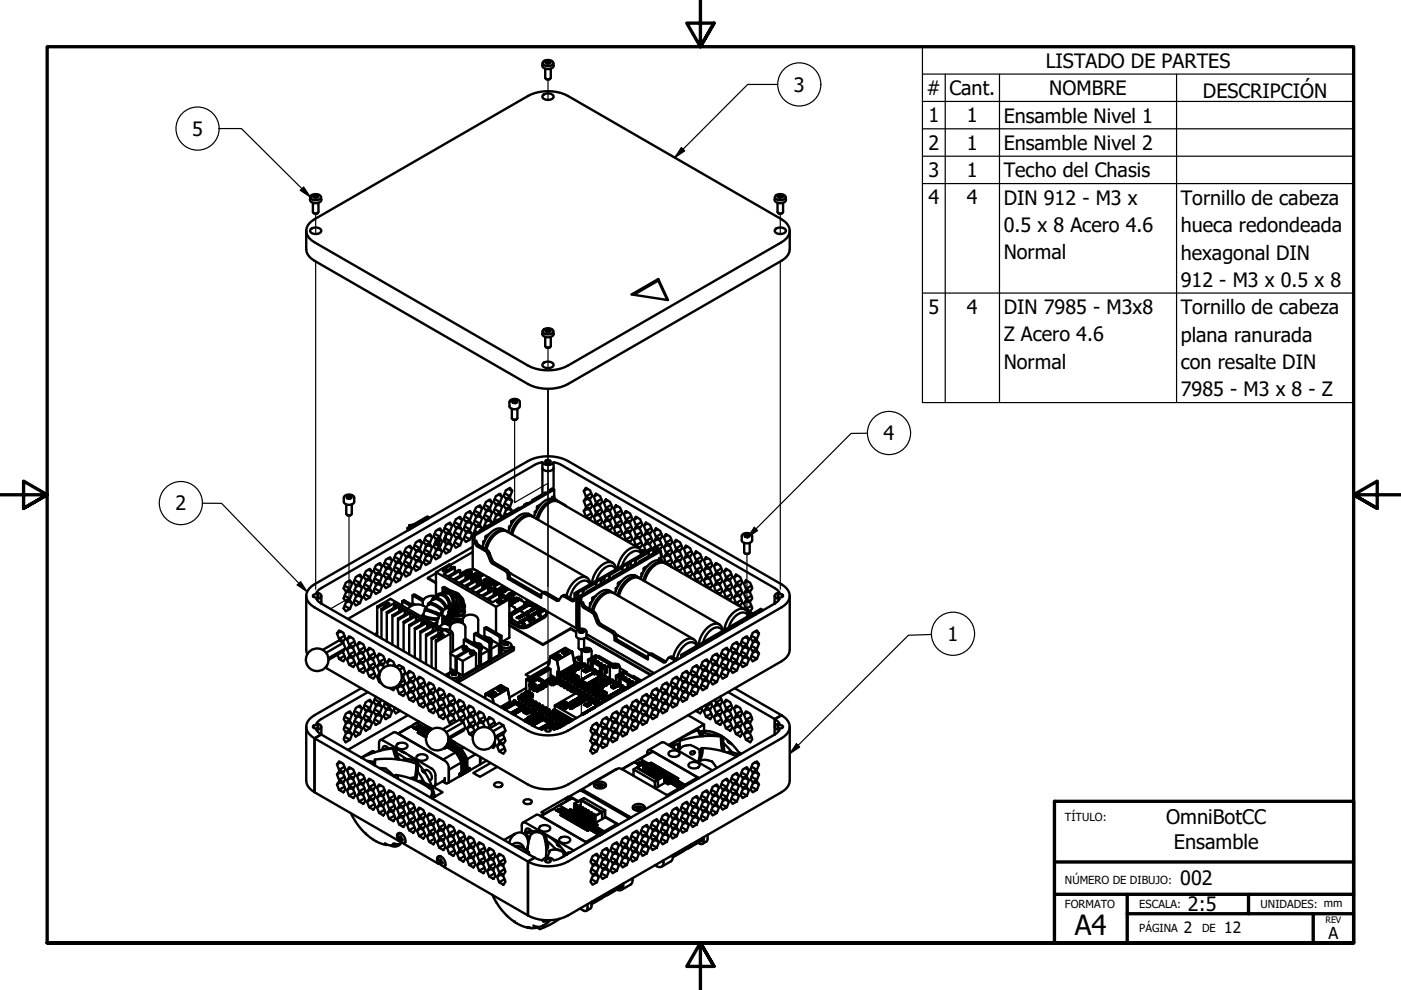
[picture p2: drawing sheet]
<svg xmlns="http://www.w3.org/2000/svg" width="297mm" height="210mm" viewBox="0 0 297 210" stroke-linecap="round" stroke-linejoin="round" font-family="sans-serif">
<defs><g id="words">
<text font-size="5.9" x="227.9" y="198.3">A4</text>
<g font-size="4.2">
<text x="221.7" y="14.4">LISTADO DE PARTES</text>
<text x="168.3" y="19.5">3</text>
<text x="196.5" y="20.1">#</text>
<text x="201.3" y="20.2">Cant.</text>
<text x="222.5" y="20.2">NOMBRE</text>
<text x="255" y="20.7">DESCRIPCIÓN</text>
<text x="40.7" y="28.8">5</text>
<text x="196.8" y="25.9">1</text>
<text x="205" y="25.9">1</text>
<text x="212.8" y="26">Ensamble Nivel 1</text>
<text x="196.8" y="31.8">2</text>
<text x="205" y="31.7">1</text>
<text x="212.8" y="31.8">Ensamble Nivel 2</text>
<text x="196.8" y="37.6">3</text>
<text x="205" y="37.5">1</text>
<text x="212.8" y="37.6">Techo del Chasis</text>
<text x="196.8" y="43.3">4</text>
<text x="205" y="43.3">4</text>
<text x="212.8" y="43.4">DIN 912 - M3 x</text>
<text x="250.3" y="43.4">Tornillo de cabeza</text>
<text x="212.8" y="49.2">0.5 x 8 Acero 4.6</text>
<text x="250.3" y="49.2">hueca redondeada</text>
<text x="212.8" y="55">Normal</text>
<text x="250.3" y="55">hexagonal DIN</text>
<text x="250.3" y="60.8">912 - M3 x 0.5 x 8</text>
<text x="196.8" y="66.6">5</text>
<text x="205" y="66.6">4</text>
<text x="212.8" y="66.6">DIN 7985 - M3x8</text>
<text x="250.3" y="66.6">Tornillo de cabeza</text>
<text x="212.8" y="72.4">Z Acero 4.6</text>
<text x="250.3" y="72.4">plana ranurada</text>
<text x="212.8" y="78.2">Normal</text>
<text x="250.3" y="78.2">con resalte DIN</text>
<text x="250.3" y="84">7985 - M3 x 8 - Z</text>
<text x="187.3" y="93.3">4</text>
<text x="37.2" y="108.2">2</text>
<text x="200.9" y="135.9">1</text>
<text x="247.2" y="174.8">OmniBotCC</text>
<text x="248.9" y="180">Ensamble</text>
<text x="250.2" y="187.7">002</text>
<text x="251.9" y="193.2">2:5</text>
</g>
<text font-size="3.5" x="281.6" y="199">A</text>
<g font-size="3.3">
<text x="251" y="197.8">2</text>
<text x="259.6" y="197.8">12</text>
</g>
<g font-size="2.4">
<text x="225.8" y="174">TÍTULO:</text>
<text x="225.8" y="187.3">NÚMERO DE DIBUJO:</text>
<text x="225.8" y="192.5">FORMATO</text>
<text x="241.6" y="197.6">PÁGINA</text>
<text x="241.6" y="192.5">ESCALA:</text>
<text x="254.9" y="197.6">DE</text>
<text x="267.3" y="192.5">UNIDADES: mm</text>
</g>
<text font-size="1.9" x="281" y="195.8">REV</text>
</g></defs>
<!-- layer: Tweak Trail (ANSI) -->
<path d="M116.2 16.9v4.3M66.9 45.3v4.3M66.9 55.4v69.5M165.4 45.3v4.3M165.4 55.4v69.5M116.2 73.7v4.4M109.1 89v17.6l7.1-4.1v1.8M116.2 82.4v71M74 109.3v17.5l-3.9 2.3M158.4 117.5v13.9M123.3 137.7v13.9" fill="none" stroke="#000" stroke-width=".25"/>
<!-- layer: Visible (ANSI) -->
<g fill="none" stroke="#000" stroke-width=".51">
<path d="M115.1 13.3l-.1 .6a1.33 1.33 0 0 0 1.2 .8 1.33 1.33 0 0 0 1.2-.8l-.1-.6M115.1 13.1a1.48 1.48 0 0 1 2.2 .2 1.23 1.23 0 0 1-2 .5l-.2-.2zM115.6 14.6v1.9a.68 .68 0 0 0 1.2 0v-1.9M115.8 16.7l.3 .2 .5-.2M115.9 12.9l.3 .1M115.9 13.1v-.2l-.2 .1 .3 .1M116 13.1v.1M116 13.1l-.4 .1h.4v.1M116 13.2l-.3 .2 .2 .1 .3-.2M116 13.3h.1M116.2 13.3v.2zM116.2 12.9v.2z"/>
<path d="M116.2 12.9v.4M116.2 13.3v.2M116.2 13v.3M116.2 13l.3-.1-.1 .2M116.3 13.3h.1M116.4 13.1l.3 .1h-.3l-.1 .1zM116.5 12.9l.2 .1-.3 .1 .3 .3-.2 .1-.3-.2M115.1 20.2a1.42 1.42 0 0 1 2.3 .4 1.5 1.5 0 0 1-2.4 .1zM64.9 48.9v3.9a2.87 2.87 0 0 0 1.8 2.5l45.2 26.1a9.4 9.4 0 0 0 8.5 0l45.3-26.1a3.1 3.1 0 0 0 1.7-2.5v-3.9M65.6 47.4l1.1-.9 45.2-26.2a9.4 9.4 0 0 1 8.5 0l45.3 26.2a2.58 2.58 0 0 1 1.7 2.4 2.58 2.58 0 0 1-1.7 2.5l-45.3 26.1a9.4 9.4 0 0 1-8.5 0l-45.2-26.1a2.49 2.49 0 0 1-1.1-4zM65.8 41.8l-.1 .6a1.33 1.33 0 0 0 1.2 .7 1.33 1.33 0 0 0 1.2-.7v-.6M65.8 48.6a1.42 1.42 0 0 1 2.3 .4 1.49 1.49 0 0 1-2.3 .1z"/>
<path d="M65.9 41.5a1.48 1.48 0 0 1 2.2 .2 1.23 1.23 0 0 1-2 .5l-.3-.2zM66.3 43v1.9a.68 .68 0 0 0 1.2 0v-1.9M66.5 45.2l.3 .1 .5-.1M66.6 41.4l.3 .1M66.7 41.5l-.1-.1h-.1l.2 .2M66.7 41.6h.1M66.7 41.6h-.3h.3M66.7 41.6l-.2 .2 .1 .1 .3-.2M66.7 41.6l.1 .2M66.8 41.8h.1M66.9 41.7v.3zM66.9 41.5v.2"/>
<path d="M66.9 41.3v.2zM66.9 41.3v.2M66.9 41.7v.3M67 41.5l.2-.1v.1M67.1 41.8h.1M67.1 41.6v.2M67.1 41.6h.4h-.4v.2M67.1 41.6l.3 .2-.2 .1-.2-.2M67.2 41.4h.2l-.3 .2M139.6 59.2v.3l-5.2 3M139.6 59.5l1.9 4.1M164.3 41.8l-.1 .6a1.33 1.33 0 0 0 1.2 .7 1.33 1.33 0 0 0 1.2-.7v-.6"/>
<path d="M164.3 48.6a1.42 1.42 0 0 1 2.3 .4 1.49 1.49 0 0 1-2.3 .1zM164.4 41.5a1.48 1.48 0 0 1 2.2 .2 1.23 1.23 0 0 1-2 .5l-.2-.2zM164.9 43v1.9a.68 .68 0 0 0 1.1 0v-1.9M165 45.2l.3 .1 .6-.1M165.1 41.4l.3 .1M165.2 41.5l-.1-.1h-.1l.2 .2M165.2 41.6h.1M165.2 41.6h-.3h.4M165.2 41.6l-.2 .2 .1 .1 .3-.2M165.3 41.6v.2M165.3 41.8h.1M165.4 41.7v.3z"/>
<path d="M165.4 41.3v.2zM165.4 41.3v.4M165.4 41.7v.3M165.5 41.5l-.1 .2M165.5 41.5l.3-.1-.1 .1M165.6 41.8h.1M165.6 41.6v.2M165.6 41.6h.4h-.4v.2M165.6 41.6l.3 .2-.1 .1-.3-.2M165.8 41.4h.1l-.3 .2M115.1 70.2l-.1 .6a1.33 1.33 0 0 0 1.2 .7 1.33 1.33 0 0 0 1.2-.7l-.1-.6M115.1 77.1a1.42 1.42 0 0 1 2.3 .3 1.49 1.49 0 0 1-2.4 .1z"/>
<path d="M115.1 70a1.48 1.48 0 0 1 2.2 .2 1.23 1.23 0 0 1-2 .5l-.2-.2zM115.6 71.4v2a.68 .68 0 0 0 1.2 0v-2M115.8 73.6l.3 .1 .5-.1M115.9 69.8l.3 .1M115.9 70v-.2l-.2 .1 .3 .1M116 70h.1M116 70l-.4 .1 .4-.1v.2M116 70l-.3 .2 .2 .1 .3-.2M116 70.2h.1M116.2 70.1v.3zM116.2 69.7v.3zM116.2 69.7v.5"/>
<path d="M116.2 70.2v.2M116.2 69.9v.3M116.2 69.9l.3-.1-.1 .2M116.3 70.2h.1M116.4 70l.3 .1-.3-.1-.1 .2zM116.5 69.8l.2 .1-.3 .1 .3 .2-.2 .1-.3-.2M133.9 62.4l5.7-3.2 2 4.4zM108.2 84.9a1.28 1.28 0 0 1 2 .4v.8a1.27 1.27 0 0 1-2.2 0v-.8zM108.5 86.7v2a.67 .67 0 0 0 1.2 0v-2M108.6 85.1l.4-.3 .5 .1 .2 .3-.4 .3-.6-.1zM108.7 88.9h.8M109 84.8v.5l-.3 .1"/>
<path d="M109.5 84.9v.4h-.5v.1M115 99.3a1.49 1.49 0 0 0 2.4 0M115 98v6.8M115.6 97.8l.4-.2a.59 .59 0 0 1 .8 .3 .64 .64 0 0 1-.6 .3 .64 .64 0 0 1-.6-.4zM117.4 98v5.7M73.1 105.1a1.28 1.28 0 0 1 2 .4v.9a1.27 1.27 0 0 1-2.2 0v-.9zM73.4 106.9v2a.67 .67 0 0 0 1.2 0v-2M73.4 105.3l.5-.2 .5 .1 .2 .3-.5 .3-.5-.1zM73.6 109.2h.8M73.9 105.1v.4l-.3 .2M74.4 105.6l-.5-.1v.2M74.4 105.2v.4"/>
<path d="M79.7 119.9l.9-.5 .4 .6-.4 1.2-.9 .5-.5-.6zM80.2 119.6l.8 .4M81.6 119.3l1.1 .6M81.8 118.7l.9-.5 .4 .6-.4 1.1-.9 .6-.5-.7zM82.4 118.3l.7 .5M83.7 118.1l1.1 .6M83.9 117.4l.9-.5 .5 .7-.5 1.1-.9 .5-.4-.6zM83.9 119.6l.9-.5 .5 .6-.5 1.1-.9 .6-.4-.7zM84.5 119.2l.8 .5M84.5 117.1l.8 .5M85.8 119l1.1 .6M85.8 116.8l1.1 .7"/>
<path d="M86 118.3l.9-.5 .5 .7-.5 1.1-.9 .5-.4-.6zM86 116.2l.9-.5 .5 .6-.5 1.2-.9 .5-.4-.6zM86.6 115.9l.8 .4M86.6 118l.8 .5M86.6 112.1l-.2-.2v.6M86.6 112.1v.3M86.8 111.4l.1 .3M86.8 111.4v.3M86.9 112.2h.1M87.7 111.2l-.8 .1M87.9 119.9l1.2 .6M87.9 115.6l1.2 .7"/>
<path d="M87.9 117.7l1.2 .7M88.2 115l.9-.5 .4 .6-.4 1.2-.9 .5-.5-.6zM88.2 119.2l.9-.5 .4 .7-.4 1.1-.9 .5-.5-.6zM88.2 117.1l.9-.5 .4 .6-.4 1.2-.9 .5-.5-.6zM88.7 116.8l.8 .4M88.7 114.7l.8 .4M88.7 118.9l.8 .5M90 114.4l1.2 .6M90 118.6l1.2 .7M90 116.5l1.2 .7M90.3 115.9l.9-.5 .4 .6-.4 1.2-.9 .5-.5-.6zM90.3 118l.9-.5 .4 .6-.4 1.2-.9 .5-.5-.6z"/>
<path d="M90.3 113.8l.9-.5 .4 .6-.4 1.1-.9 .6-.5-.7zM90.6 110.1l-3.7 2.1M90.8 113.4l.8 .5M90.8 117.7l.8 .4M90.8 115.6l.8 .4M90.9 109.9v-.3l-4.3 2.5M90.9 109.6l-.3-.1-4.2 2.4M92.2 115.3l1.1 .6M92.2 117.4l1.1 .7M92.2 113.2l1.1 .6M92.2 115.2l.7 .4M92.4 114.8l.4 .2"/>
<path d="M92.4 112.5l.9-.5 .4 .7-.4 1.1-.9 .5-.4-.6zM92.4 116.8l.9-.5 .4 .6-.4 1.2-.9 .5-.4-.7zM92.4 114.7l.9-.5 .4 .6-.4 1.1-.9 .6-.4-.7zM92.5 114.6l.3 .2v.4l-.5-.3M92.8 114.4l.1 .1M92.9 114.5l.1 .1-.1 1zM93 112.2l.7 .5M93 116.5l.7 .4M93 114.6v-.3l.7 .5M94.2 114.7h.1M94.2 114.2h.1M94.3 114.1l-.1 .2"/>
<path d="M94.3 111.9l1.1 .7M94.3 116.2l1.1 .6M94.4 113.8h.1M94.4 113.6l.1 1.1h-.2v-.8M94.5 114.2l.9 .5M94.5 113.4l.9-.5 .5 .7-.5 1.1-.9 .5-.4-.6zM94.5 115.6l.9-.6 .5 .7-.5 1.1-.9 .6-.4-.7zM94.5 111.3l.9-.5 .5 .6-.5 1.2-.9 .5-.4-.6zM95.1 113.1l.8 .5M95.1 111l.8 .4M95.1 115.2l.8 .5M95.5 119.9l-1.1 .6 .2 .1"/>
<path d="M95.5 119.9l-.3-.2-2.8 1.6M95.5 119.8v.8M96.4 112.8l1.1 .7M96.4 110.7l1.1 .7M96.4 115l1.1 .6M96.6 110.1l.9-.5 .5 .6-.5 1.2-.9 .5-.4-.6zM96.6 114.3l.9-.5 .5 .7-.5 1.1-.9 .5-.4-.6zM96.6 112.2l.9-.5 .5 .6-.5 1.2-.9 .5-.4-.6zM97.2 109.8l.8 .4M97.2 111.9l.8 .4M97.2 114l.8 .5M98.5 109.5l1.2 .6"/>
<path d="M98.5 111.6l1.2 .7M98.5 113.7l1.2 .7M98.8 111l.9-.5 .4 .6-.4 1.2-.9 .5-.5-.6zM98.8 113.1l.9-.5 .4 .6-.4 1.2-.9 .5-.5-.6zM98.8 108.9l.9-.5 .4 .6-.4 1.1-.9 .6-.5-.7zM99.3 108.5l.8 .5M99.3 110.7l.8 .4M99.3 112.8l.8 .4M100.2 116l-26.4 15.2M100.2 117l-4.7 2.8M100.2 113.3l.4 .3M100.6 108.3l1.2 .6"/>
<path d="M100.6 110.4l1.2 .6M100.6 112.5l.7 .4M100.9 107.6l.9-.5 .4 .7-.4 1.1-.9 .5-.5-.6zM100.9 109.8l.9-.5 .4 .6-.4 1.1-.9 .6-.5-.7zM101 114.6l.4 .8 2.1 1.3 .5 1.1M101.5 107.3l.7 .5M101.5 109.4l.7 .5M101.5 111.6l.7 .4M101.7 112.4l.2 .1-1.1 .7-.2-.1-.4 .2v7.2l.6 .4M102.2 112.2v-.2l-.4-.6-.9 .5-.4 1.3M102.5 114.8l.1 .1M102.7 114.7l-.2 .1v.6"/>
<path d="M102.8 107l1.1 .7M102.8 109.2l1.1 .6M102.8 111.3l.5 .3M103 108.5l.9-.5 .5 .7-.5 1.1-.9 .5-.4-.6zM103 106.4l.9-.5 .5 .6-.5 1.2-.9 .5-.4-.6zM103.1 116.5a5.1 5.1 0 0 1 3.6-4l.8 .2 16.9 9.8M103.2 113.8h-.1l-.1 .4M103.3 113.8l-.3-.1-.1 .7M103.6 106.1l.8 .4M103.6 108.2l.8 .5M103.6 110.3l.8 .5M103.7 113.2l-.7 .5"/>
<path d="M104.1 118l.5 1.1 3.1 1.9a1.62 1.62 0 0 1 .4 1.5l6.6 3.8M104.3 111l.1-.2-.5-.7-.9 .6-.4 1.2M104.9 105.8l1.1 .7M104.9 110.1l.6 .3M104.9 107.9l1.1 .7M105.1 105.2l.9-.5 .5 .6-.5 1.2-.9 .5-.4-.6zM105.1 107.3l.9-.5 .5 .6-.5 1.2-.9 .5-.4-.6zM105.6 110.2l.1 .1-1.1 .7-.2-.1-2.7 1.5v.2M105.7 104.9l.8 .4M105.7 107l.8 .4M105.7 109.1l.8 .5M106.3 110l.2-.4-.5-.7-.9 .5-.4 1.2 .1 .2"/>
<path d="M107 106.7l1.1 .7M107 108.8l.5 .3M107.2 112.5a2.24 2.24 0 0 0-3.3 .6l-.9 1-.7 1.9M107.3 106.1l.8-.5 .5 .6-.5 1.2-.8 .5-.5-.6zM107.3 109.2l.2 .1-1.2 .7-.1-.1-.6 .3v.2M107.3 112.6a2.23 2.23 0 0 0-2.8 .7 6 6 0 0 0-1.6 3M107.8 103.6l.8 .5-.5-.6-.8 .5-.5 1.1 .5 .7 .8-.6M107.8 105.8l.8 .4M107.8 107.9l.8 .4M107.9 111.7l.2 .1M108.2 111.6l-.3 .1v.5M108.5 108.5l.1-.2-.5-.6-.8 .5-.5 1.2 .2 .2"/>
<path d="M108.6 104.1l-.5 1.1-1.1-.6M108.6 113.3a5.1 5.1 0 0 1 3.4-3.9l.9 .1 17 9.8M108.7 110.7h-.2v.3M108.8 110.6h-.4v.6M109.2 110.1l-.7 .4M111.1 107l.2 .1-1.1 .7-.2-.1-2.7 1.5v.2M112 109l.9 .5M112.6 109.4a2.16 2.16 0 0 0-3 .3 6.1 6.1 0 0 0-1.8 3.1M112.9 106l.1 .1-1.1 .7-.2-.1-.6 .3v.2M112.9 109.4a2.62 2.62 0 0 0-3.4 1.3 6 6 0 0 0-1.2 2.5M113.4 108.5l.2 .1M113.7 108.4l-.3 .1v.6"/>
<path d="M114.1 110.2a5.1 5.1 0 0 1 3.4-4l.9 .2 17 9.8M114.2 107.5h-.2l-.1 .4M114.2 107.5l-.3-.1-.1 .7M114.6 106.9l-.7 .5M116.7 103.8l.2 .1-1.2 .7-.1-.1-2.7 1.5v.2M117.1 105.7v-.4l.1 .4M117.5 103.8l-.4-.2-.4 .2v.2M118.1 106.2a2.16 2.16 0 0 0-3.1 .3 6 6 0 0 0-1.8 3.2M118.2 106.3a2.22 2.22 0 0 0-2.7 .7 6.1 6.1 0 0 0-1.7 3M120.1 107.3l-2.3-1.4a2.24 2.24 0 0 1-.3-2.1l-16.9 9.8a2.24 2.24 0 0 0 .4 2.1l2.1 1.3 1.1 2.4 3.1 1.8a1.63 1.63 0 0 1 .4 1.5l7 4.1 .1-.9 .3-.2 3.1 1.7 .3-.1 .5-.8 .3-.1 2.1 1.1 .4-.2v-1.5l16.9-9.8 1 .6M124.2 103.5l.9 .5 .5 1.1-.5 .7-.9-.6-.4-1.1zM124.2 105.6l.9 .5 .5 1.2-.5 .6-.9-.5-.4-1.2z"/>
<path d="M124.2 107.7l.9 .5 .5 1.2-.5 .6-.9-.5-.4-1.2zM124.5 107.9l-.7 .4M124.5 105.8l-.7 .4M124.5 103.6l-.7 .5M125.4 108.8l-1.2 .7M125.4 106.7l-1.2 .7M125.4 104.6l-1.2 .6M126.3 104.7l.9 .5 .5 1.2-.5 .6-.9-.5-.4-1.2zM126.3 106.8l.9 .5 .5 1.2-.5 .6-.9-.5-.4-1.2zM126.3 108.9l.9 .5 .5 1.2-.5 .6-.9-.5-.4-1.1zM126.7 109.1l-.8 .5M126.7 107l-.8 .4"/>
<path d="M126.7 104.9l-.8 .4M127.5 110.1l-1.2 .6M127.5 107.9l-1.2 .7M127.5 105.8l-1.2 .7M128.5 105.9l.9 .5 .4 1.2-.4 .6-.9-.5-.5-1.2zM128.5 108l.9 .5 .4 1.2-.4 .6-.9-.5-.5-1.1zM128.5 110.1l.9 .6 .4 1.1-.4 .7-.9-.6-.5-1.1zM128.8 110.3l-.8 .5M128.8 108.2l-.8 .5M128.8 106.1l-.8 .4M129.6 111.3l-1.1 .6M129.6 109.2l-1.1 .6"/>
<path d="M129.6 107l-1.1 .7M130.6 107.1l.9 .5 .4 1.2-.4 .6-.9-.5-.5-1.1zM130.6 109.3l.9 .5 .4 1.1-.4 .7-.9-.6-.5-1.1zM130.6 111.4l.9 .5 .4 1.1-.4 .7-.9-.5-.5-1.2zM130.9 111.6l-.8 .4M130.9 109.4l-.8 .5M130.9 107.3l-.8 .5M131.7 112.5l-1.1 .7M131.7 110.4l-1.1 .6M131.7 108.3l-1.1 .6M132.7 108.4l.9 .5 .5 1.1-.5 .7-.9-.6-.4-1.1zM132.7 110.5l.9 .5 .5 1.2-.5 .6-.9-.5-.4-1.2z"/>
<path d="M132.7 112.6l.9 .5 .5 1.2-.5 .6-.9-.5-.4-1.2zM132.9 119.6v1.1M133 112.8l-.7 .4M133 110.7l-.7 .4M133 108.5l-.7 .5M133.1 119.7l-.2-.1-1.1 .7 .2 .1M133.8 113.7l-1.1 .7M133.8 111.6l-1.1 .7M133.8 109.5l-1.1 .6M134.7 118.6v1.1M134.8 109.6l.9 .5 .5 1.2-.5 .6-.9-.5-.4-1.2zM134.8 111.7l.9 .5 .5 1.2-.5 .6-.9-.5-.4-1.2z"/>
<path d="M134.8 113.8l.9 .5 .5 1.2-.5 .6-.9-.5-.4-1.1zM134.9 118.7v1M135.2 114l-.8 .5M135.2 111.9l-.8 .4M135.2 109.8l-.8 .4M135.5 119.1l.2 .1-1.2 .6-.1-.1-.6 .4v.2M135.9 116.7l.3-.1 .8 .4M135.9 116.9l.7 .3M136 115l-1.2 .6M136 112.8l-1.2 .7M136 110.7l-1.2 .7M136 117.6a1.35 1.35 0 0 0-2.3-.4 4.9 4.9 0 0 0-1.8 2.7"/>
<path d="M136.1 117.5a1.54 1.54 0 0 0-.9-1.4 1.54 1.54 0 0 0-1.7 .2 5.7 5.7 0 0 0-2.5 4.2M136.9 110.8l.9 .5 .5 1.2-.5 .6-.9-.5-.4-1.2zM136.9 112.9l.9 .5 .5 1.2-.5 .6-.9-.5-.4-1.1zM137.3 120l-.8 .4M137.3 115.2l-.8 .5M137.3 113.1l-.8 .5M137.3 111l-.8 .4M137.6 117.1v.8M138.1 116.2l-1.2 .6M138.1 114.1l-1.2 .6M138.1 111.9l-1.2 .7M138.1 116.3l-.3-.7-.9-.6-.4 .7 .6 1.2"/>
<path d="M138.5 116.4v1.1M138.7 116.5l-.2-.1-1.1 .6 .2 .1-2.7 1.6-.2-.1-1.1 .7 .1 .1M139.1 112l.9 .5 .4 1.2-.4 .6-.9-.5-.5-1.1zM139.1 114.2l.9 .5 .4 1.1-.4 .7-.9-.6-.5-1.1zM139.1 117.2v-.9l-.4 .2v.9M139.3 116.9l.2 .1-1.1 .6-.2-.1-2.7 1.6v.2M139.4 116.5l-.3 .1M139.4 114.3l-.8 .5M139.4 112.2l-.8 .5M139.7 116.6l-.4 .3v.2M139.7 118.8v-.4l.1 .4M139.7 116.6l.4 .3"/>
<path d="M140.1 117.2l.3 .7-.3 .4M140.2 117.4l-.1 .1M140.2 115.3l-1.1 .6M140.2 113.2l-1.1 .6M140.7 119.3a2.15 2.15 0 0 0-3 .3 6.1 6.1 0 0 0-1.9 3.1M140.7 116l.5-.6 .9 .5 .4 1.2-.4 .6-.9-.5 1.1-.7M140.9 119.4a2.22 2.22 0 0 0-2.8 .7 6.1 6.1 0 0 0-1.7 3M141.2 113.3l.9 .5 .4 1.1-.4 .7-.9-.6-.5-1.1zM141.2 117.5l.9 .5 .4 1.2-.4 .6-.9-.5-.5-1.2zM141.5 115.6l-.8 .4 .5 1.2M141.5 117.7l-.8 .4M141.5 113.4l-.8 .5"/>
<path d="M142.3 118.6l-1.1 .7M142.3 114.4l-1.1 .6M143.3 114.5l.9 .5 .5 1.2-.5 .6-.9-.5-.4-1.2zM143.3 116.6l.9 .5 .5 1.2-.5 .6-.9-.5-.4-1.2zM143.3 118.7l.9 .5 .5 1.2-.5 .6-.9-.5-.4-1.1zM143.6 118.9l-.7 .5M143.6 116.8l-.7 .4M143.6 114.7l-.7 .4M144.5 119.9l-1.2 .6M144.5 117.7l-1.2 .7M144.5 115.6l-1.2 .7M145.4 115.7l.9 .5 .5 1.2-.5 .6-.9-.5-.4-1.2z"/>
<path d="M145.4 117.8l.9 .5 .5 1.2-.5 .6-.9-.5-.4-1.1zM145.4 119.9l.9 .6 .5 1.1-.5 .7-.9-.6-.4-1.1zM145.8 118l-.8 .5M145.8 115.9l-.8 .4M146.6 119l-1.2 .6M146.6 116.8l-1.2 .7M147.6 116.9l.9 .5 .4 1.2-.4 .6-.9-.5-.5-1.1zM147.6 119.1l.9 .5 .4 1.1-.4 .7-.9-.6-.5-1.1zM147.9 119.2l-.8 .5M147.9 117.1l-.8 .5M148.7 118.1l-1.1 .6M149.7 118.2l.9 .5 .4 1.1-.4 .7-.9-.6-.5-1.1z"/>
<path d="M150 118.3l-.8 .5M150.8 119.3l-1.1 .6M151.8 119.4l.9 .5 .4 1.2-.4 .6-.9-.5-.5-1.2zM152.1 119.6l-.8 .4M157.5 113.3a1.28 1.28 0 0 1 2 .4v.9a1.27 1.27 0 0 1-2.2 0v-.9zM157.8 115.1v2a.67 .67 0 0 0 1.2 0v-2M157.8 113.5l.4-.2 .6 .1 .1 .3-.4 .2-.5-.1zM158 117.4h.7M158.2 113.3v.4l-.2 .1M158.8 113.8l-.6-.1 .1 .2M158.8 113.4v.4M64.9 126.3v11.5l.3 .9"/>
<path d="M65.6 124.8l1.1-.9 45.2-26.1a9.4 9.4 0 0 1 8.5 0l45.3 26.1a2.59 2.59 0 0 1 1.7 2.4 2.59 2.59 0 0 1-1.7 2.5l-45.3 26.1a9.4 9.4 0 0 1-8.5 0l-45.2-26.1a2.49 2.49 0 0 1-1.1-4zM66.5 126.1l.2-.1a.53 .53 0 0 1 .8 .5l-.5 .2a.52 .52 0 0 1-.7-.4zM67.3 125.3l.8-.6 45.3-26.1 1.6-.6a1.49 1.49 0 0 0 2.4 0l1.6 .6 45.3 26.1 1 .9a.81 .81 0 0 0-1 1l1 .4-1 1-45.3 26.1-1.6 .6a1.49 1.49 0 0 0-2.4 0l-1.6-.6-45.3-26.1-1-1a.81 .81 0 0 0 1-.9l-1-.5zM68.1 126.3l-.1 1.6M68.4 137.8l3.5-2 .9 .5 .4 1.2-.4 .6-3.2 1.8M71.4 134.3l.5 1.2 1.1-.7M72.2 133.9l-.8 .4 .5-.6 .9 .5 .4 1.1-.4 .7-.9-.5M72.5 138.3l.3 .1 .4 1.2-.4 .6-.9-.5-.4-.9M72.8 136.3l-3.7 2.1M73 139.1l-1.1 .6M73.1 124.2l1.1 .6M73.1 128.4l1.1 .7"/>
<path d="M73.1 126.3l1.1 .7M73.2 137.5l-3.6 2.1M73.3 127.8l.9-.5 .5 .6-.5 1.2-.9 .5-.4-.6zM73.3 125.7l.9-.5 .5 .6-.5 1.2-.9 .5-.4-.6zM73.3 123.6l.9-.5 .5 .6-.5 1.1-.9 .6-.4-.7zM73.9 125.4l.8 .4M73.9 127.5l.8 .4M73.9 123.2l.8 .5M74 134.9l.9 .5 .5 1.2-.5 .6-.9-.5-.4-1.2zM74 139.1l.9 .6 .5 1.1-.5 .6-.9-.5-.4-1.1zM74 137l.9 .5 .5 1.2-.5 .6-.9-.5-.4-1.1zM74.3 135.1l-.7 .4"/>
<path d="M74.3 137.2l-.7 .5M74.3 139.3l-.7 .5M75.2 136l-1.2 .7M75.2 138.2l-1.2 .6M75.2 123l1.1 .6M75.2 125.1l1.1 .6M75.2 127.2l1.1 .7M75.4 122.3l.9-.5 .5 .7-.5 1.1-.9 .5-.4-.6zM75.4 126.6l.9-.5 .5 .6-.5 1.2-.9 .5-.4-.7zM75.4 124.5l.9-.5 .5 .6-.5 1.1-.9 .6-.4-.7zM76 124.1l.8 .5M76 126.3l.8 .4"/>
<path d="M76 122l.8 .5M76.1 138.2l.9 .6 .5 1.1-.5 .7-.9-.6-.4-1.1zM76.1 136.1l.9 .5 .5 1.2-.5 .6-.9-.5-.4-1.1zM76.5 136.3l-.8 .5M76.5 138.4l-.8 .5M77.3 137.3l-1.2 .6M77.3 139.4l-1.2 .6M77.3 126l1.1 .6M77.3 121.7l1.1 .7M77.3 123.9l1.1 .6M77.5 123.2l.9-.5 .5 .7-.5 1.1-.9 .5-.4-.6zM77.5 125.4l.9-.6 .5 .7-.5 1.1-.9 .6-.4-.7z"/>
<path d="M77.5 121.1l.9-.5 .5 .6-.5 1.2-.9 .5-.4-.6zM78.1 122.9l.8 .5M78.1 120.8l.8 .4M78.1 125l.8 .5M78.3 137.3l.9 .6 .4 1.1-.4 .7-.9-.6-.5-1.1zM78.3 139.5l.9 .5 .4 1.1-.4 .7-.9-.5-.5-1.2zM78.6 137.5l-.8 .5M78.6 139.7l-.8 .4M79.4 138.5l-1.1 .6M79.4 120.5l1.2 .7M79.4 122.6l1.2 .7M79.4 124.8l1.2 .6"/>
<path d="M79.7 124.1l.9-.5 .4 .7-.4 1.1-.9 .5-.5-.6zM79.7 122l.9-.5 .4 .6-.4 1.2-.9 .5-.5-.6zM79.8 134.5l-.2 .1M79.8 134.3v.4M80 134l-.2 .2 .2 .4M80 128.6v6.2M80 128.7l2.8-1.7 12.7 7.3v8.2l-1.1 .6M80.2 121.7l.8 .4M80.2 123.8l.8 .5M80.4 138.6l.9 .5 .4 1.1-.4 .7-.9-.5-.5-1.2zM80.7 138.8l-.8 .4M80.9 129.1v6.2"/>
<path d="M81.4 128.1l-1.1 .7-.3-.1M81.5 139.7l-1.1 .7M81.6 121.4l1.1 .7M81.6 123.5l1.1 .7M81.6 128.2l-.2-.1v.7M81.8 120.8l.9-.5 .4 .6-.4 1.2-.9 .5-.5-.7zM81.8 122.9l.9-.5 .4 .6-.4 1.2-.9 .5-.5-.6zM81.8 128.1v-.1l.3-.2 .5 .2-.8 .3M81.8 128.1v.5v-.3l.2 .2-1.1 .7M81.8 128.1l-.2 .1v.5M82 129.8v6.2M82.4 120.5l.7 .4"/>
<path d="M82.4 122.6l.7 .4M82.8 140l-.7 .4M83.2 130.5v6.2M83.5 127.9l-2.3 1.4-.3-.1M83.7 120.2l1.1 .6M83.7 122.3l1.1 .7M83.9 121.7l.9-.5 .5 .6-.5 1.2-.9 .5-.4-.7zM84.4 131.2v6.2M84.5 121.4l.8 .4M84.6 129.6v-1l1 .5-2.4 1.4M84.6 128.6l-2.3 1.3-.3-.1 2.4-1.4-.9-.5v1M85.3 128.4v-.9l1.8 1"/>
<path d="M85.3 127.5l.4-.2 1.8 1M85.6 131.9v6.2M85.8 121.1l1.1 .6M85.8 130.3v-1l.9 .5-2.3 1.4M85.8 129.3l-2.3 1.3-.3-.1M86 120.5l.9-.6 .5 .7-.5 1.1-.9 .6-.4-.7zM86.6 120.1l.8 .5M86.8 132.5v6.2M87 129.9l-2.3 1.4-.3-.1M87.1 128.1l.4-.2 .5 .3M87.5 126.2l.3-.2 2 1.1M87.9 133.2v6.2"/>
<path d="M88.2 131.7v-1.1l.9 .6-2.3 1.4M88.2 130.6l-2.3 1.4-.3-.1 2.3-1.4-.9-.6v1.1M89.1 133.9v6.2M89.4 131.3l-2.4 1.4-.2-.1M89.6 130.8v.1M89.7 127.5l-2.2-1.3v1.7M89.7 130.3l.1 .2M89.7 130.3l-.2 .2a1.4 1.4 0 0 0 1.5 .7l.9 .2M90.1 129.4l-.4 .9M90.1 129.4l-.1-.2a5.9 5.9 0 0 1 2.8 .8l.5 .2 .4-.6M90.1 129.4l3 1M90.3 129.1l.5-.9a2.97 2.97 0 0 1 2.7 1.2l.2 .2"/>
<path d="M90.3 134.6v6.2M90.4 128.9a2.59 2.59 0 0 0-3.9 .2M90.6 133.1v-1.1l.9 .5-2.3 1.5M90.6 132l-2.4 1.3-.3-.1 2.4-1.3-.9-.6v1.1M90.8 128.2l.1-.3a3.6 3.6 0 0 1 3.1 1.7l-.4 .1M91.1 127.8l.6-.6a1.17 1.17 0 0 1 1.7 .3 2.05 2.05 0 0 1 1 1.3M91.5 135.3v6.2M91.6 127.3a.88 .88 0 0 1 1.4-.4 2.17 2.17 0 0 1 1.5 2.2l-.4 .1M91.8 133.8v-1.1l.9 .5-2.4 1.4M91.8 132.7l-2.4 1.3h-.2M91.9 131.4h.1M92.2 126.7l.6-.3a1.21 1.21 0 0 1 1.9 .5l.4 .6v.8"/>
<path d="M92.4 135.8v6.2M92.4 123.5l-1.7-1v.2l1.7 .9M92.4 126.4v-5.1l12.8 7.4v5.4M92.4 121.5l-1.7 1M92.5 126.5a1.35 1.35 0 0 1 1.2-.7 1.35 1.35 0 0 1 1.2 .8l.2 .4a1.14 1.14 0 0 1-.5 1.9M92.5 126.4a2.16 2.16 0 0 0-2.9 1.3v.7M92.5 132.3v.3M92.6 132.2l.1 .5M92.7 131.5a.65 .65 0 0 1-.4 .9M92.8 131.4l-.3 .6-.5 .3M92.9 134.4v-1l1 .5-2.4 1.4 .3 .1 1.2-.6M92.9 133.4l-2.3 1.3-.3-.1"/>
<path d="M93 130.9v.2a.81 .81 0 0 1-1 .3M93.1 130.4h.1M93.2 134.9l-.2-.1v.7M93.2 130.4l-.4 .7h-.6l-1.3-.2-1.1-.4M93.2 130.4h.1M93.4 130.2v.2h-.2M93.4 134.7l.1-.2a.42 .42 0 0 1 .6 .2l-.7 .3M93.4 134.7l-.2 .2v.5M93.5 125.8a1.64 1.64 0 0 1 1.9-.2 1.64 1.64 0 0 1 .8 1.6 1.27 1.27 0 0 1-1.1 1.6 1.79 1.79 0 0 0 1.8 .6 1.79 1.79 0 0 0 1.4-1.3 1.38 1.38 0 0 0-.7-1.6M93.7 129.6h.1M93.8 132.4a.59 .59 0 0 1 .4-.6 .59 .59 0 0 1 .6 .3l.8 .4M93.8 131.2l.4 .3 .1-.1"/>
<path d="M93.8 130.5l.9 .5M93.8 129.7v2.5M93.8 132.3l-.7 .6M93.8 124.6l.4-.2 1.4 .9M93.8 125.9a1.25 1.25 0 0 1 2 .9l.2 .5-.1 .7M93.8 124.6l1.2 .7M93.8 124.6v.9M94 133.4a1.61 1.61 0 0 1 2 1.1v3.6M94.1 132.3h-.3M94.1 132.2l.6 .1 .7 .5M94.1 132.2v.1M94.2 130.7v.8"/>
<path d="M94.4 120.8h-.5v.3h.6l.1-.2M94.4 120.8l.2-.2v.4v-.1M94.4 120.8v.4M94.4 129l-.5 .4M94.4 131.6v-.3l.2-.1 1.7 .8M94.4 129h.1M94.4 128.8h.1M94.4 131.6l-.2 .3M94.4 130.8v.5M94.4 128.8v.2M94.5 125.7h-.1M94.6 131.5h.1"/>
<path d="M94.6 120.9l.2-.1 .2 .1 1.1-.7 .3 .1-2.3 1.4 .8 .5 2.4-1.3 .2 .1-2.3 1.4 .9 .5 2.4-1.3M94.6 131.5l1.3 .7M94.6 131.6h-.2M94.8 125.8h-.8M94.8 125.8h.2M94.8 130.8l-.2 .4M94.9 125.4a1.72 1.72 0 0 1 2.1 1.5 1.72 1.72 0 0 1-1.8 1.9M94.9 125.7l-.1 .1M95 130.4l-.2 .2a3.6 3.6 0 0 0 3.3 .8M95 130.4h.1M95 130.4l1 .6 1.5 .3M95.1 130.1l-.1 .3"/>
<path d="M95.1 128.3l-.5 .5M95.1 128.3h.1M95.3 129.5l.1 .3a2.46 2.46 0 0 0 2.3 .6M95.3 129.5h.1M95.3 125.6a1.6 1.6 0 0 1 1.2 2.4M95.4 128.4h-.1M95.4 133.6a1.56 1.56 0 0 1 2.2-1.6l.7 .3 .3 .4 .1 2.8M95.5 129.2a1.97 1.97 0 0 0 2.2 .3M95.5 125.6l.1 .1M95.5 128.3l-.2 .1M95.5 134.3l-2.8 1.6-.3-.1 1.2-.7-.2-.1v.2v-.5M95.5 138.7l1.1 .6"/>
<path d="M95.8 125.6l-.3 .1M95.9 128.1l-.6 .3M95.9 128v.1M95.9 126.2l.8 .5M96 125.9l.5 .3M96.2 128.3l-.4 .1M96.2 125.9l-.5 .1M96.4 125.6a1.73 1.73 0 0 1 1.2 2.3 1.73 1.73 0 0 1-2.5 .9M96.4 120.3v1M96.5 126.2l-.4 .1M96.5 128.1l-.2 .2-.3-.1M96.5 128v.1"/>
<path d="M96.7 126.5l-.2 .1M96.7 126.6v.1M96.8 126a1.23 1.23 0 0 1 .7 1.1M96.8 139.4l1.3 .7M96.9 126.2l.2 .1M97 126.1l-.1 .1M97 126.6l.4 .1M97 126.1v.1M97 126.6h.1M97 126.9l.5 .2M97.1 128.3l-1.1 .4M97.1 128.3h.1"/>
<path d="M97.5 127.1a1.07 1.07 0 0 1-.4 1.2M97.5 131.3h.1M97.6 121.7a3.1 3.1 0 0 1 3.5-.7l2.4 1.4M97.6 121v1.1M97.6 121.7l.3 .2M97.6 121.7h.1M97.7 130.4h.1M97.7 129.5h.1M97.8 127.4l.2 .4v.4M97.8 127.4l.2 .1M97.8 127l.2 .7M98 128.2a1.88 1.88 0 0 1-2.2 .8"/>
<path d="M98 128.2h.1M98 131.3h-.5M98 131.3h.1M98 131.5l-.2 .5M98.1 131.2l-.1 .1M98.1 137.3l.1 .5 .4 .1 .4-.1v-.5M98.1 131.4a1.83 1.83 0 0 1 2.9-.7l.4 .7v3.1M98.1 131.4v.8M98.1 131.2h.1M98.2 128.2l.2 .6-.1 .3M98.2 137.1a.49 .49 0 0 1 .8 .3l-.1 .1a.51 .51 0 0 1-.8-.2zM98.2 130.8l.1 .1"/>
<path d="M98.2 129.1l-.5 .4M98.3 129.1h-.1M98.3 127.8a1.38 1.38 0 0 1-1.1 2.2 1.4 1.4 0 0 1-2.1-1.1M98.3 130.3l-.2 .9M98.3 137v-1.3l.4-.3 3.3 1.9v3.9l-.4 .3-.7-.4M98.3 135.7l3.3 1.8M98.4 129.2v.8l-.7 .4M98.4 137.1l-.3-.2-2.6 1.5M98.4 129.2a1.04 1.04 0 0 1 0 1.1 1.04 1.04 0 0 1-1.1 .4 1.92 1.92 0 0 1-2.3-.9l.3-.3M98.5 121.6l.2 .1-2.3 1.4 .9 .5 2.3-1.4 .3 .1M98.5 121.5l-.3-.1-.6 .3 .3 .2M98.7 121.8v.2"/>
<path d="M98.7 122.4h.1M98.8 122.4h.1M98.9 121.3a.64 .64 0 0 0 1.2 0M98.9 121.3h.1M99 121.2a.61 .61 0 0 1 .5-.2 .61 .61 0 0 1 .5 .4 .61 .61 0 0 1-.6 .2 .61 .61 0 0 1-.4-.4zM99 137.4l.4 .2M99.1 121.2v.1M99.1 121.2l.6 .3h-.4l-.2-.2zM99.3 121.1h.4l.2 .2v.1zM99.3 121.1h.4l.2 .2M99.4 122.1l-.6 .3M99.4 122.1l-.7-.4v1.1"/>
<path d="M99.4 122.1h.1M99.4 137.9v-.3l-2.8 1.7v3.1M99.6 138.2l.1 .4 .4 .2 .4-.2 .1-.4M99.7 138l.5-.1 .4 .2a.49 .49 0 0 1-.5 .4 .49 .49 0 0 1-.5-.3zM99.8 122.3h.1M99.8 122.2h.1M99.8 122.2h-.1M99.8 122.2l.4 .3M99.9 122.3h.1M99.9 122.4l-2.3 1.3 .9 .6 2.3-1.4 .3 .1M99.9 122.3v.1M99.9 122.3v1.1"/>
<path d="M99.9 137.9l-.2-.1-2.9 1.6v3.1l1.3 .7 2.8-1.6v-3.1l-2.8 1.6v3.1M99.9 122.8l.4 .2M100 122.1l-.2 .1M100 122.1l.3 .2M100 122.1h.1M100 122.3h.1M100 122.3l-.1 .1M100.1 121.3h.1M100.1 122.6l.3 .2M100.1 122.6h-.2M100.1 121.8l.1 .1M100.2 121.9l.5-.2-.2 .4"/>
<path d="M100.2 122.5l-.3 .1M100.2 136.3l.4-.2 .5 .3M100.3 123h.1M100.3 122.4l-.1 .1M100.3 122.3h.1M100.3 122.3v.1M100.3 122.4h.1M100.3 122.4l-.2 .2M100.4 122.4l.3 .2M100.4 122.8h.1M100.4 122.8v.2M100.4 123h-.1"/>
<path d="M100.5 122.3l-.1 .1M100.5 122.3l.3 .2v.2M100.5 122.3h.1M100.5 134.4l.4-.2 3.3 1.9v3.9l-.4 .2-.2-.1-1.6 1M100.5 136.1v-1.7l3.3 1.9v3.9M100.6 138.3l.3 .2M100.7 136.6a.92 .92 0 0 1 1.2 0 .92 .92 0 0 1 .1 1.2M100.7 121.6l1.1 .7 .6-.4M100.7 121.6l.6-.3 1.1 .6-.6 .4zM100.7 136.6l.1-.1 .5 .2 .4-.2 .2 .1-.4 .2 .4 .3-.1 .1M100.7 121.6h.1M100.7 122.6h.1"/>
<path d="M100.7 122.8l-.3 .2M100.7 122.6v.2M100.7 122.8h.1M100.8 121.7l-.7 .1 .6-.1M100.8 121.7l-.3 .4M100.8 122.7l-.1 .1M100.8 122.7h.1M100.8 121.9l-.2 .3 .6-.1h-.6M100.8 121.9h.3l.1 .2M100.8 121.9l.1 .1M100.8 136.5v.2M100.9 122.9l.6-.3 .4 .2v.3"/>
<path d="M101.1 122.1h-.3M101.1 123h.1M101.1 123l-2.3 1.4 .9 .6 2.3-1.4 .3 .1M101.1 123h.2zM101.1 123.6h.1M101.2 123h.1M101.2 123l-.1 1.1M101.2 123.5h-.1M101.2 123.6h-.1M101.2 122.4l.3 .1M101.2 122.3a.28 .28 0 0 1 .3-.1 .28 .28 0 0 1 .2 .2l-.4 .1zM101.2 123.5v.1"/>
<path d="M101.2 123.5l.2 .2v-.2M101.2 123.5l.1 .1M101.2 123.5h.1M101.2 123h-.1M101.2 122.9h.1M101.3 136.7v.2M101.3 122.4h.1M101.3 123h-.1M101.3 123h.1M101.3 122.4h-.1M101.3 121.7l.3-.1 .3 .2-.3 .1zM101.3 122.9h.2z"/>
<path d="M101.3 122.9h.1M101.3 123.4l.2-.1-.2 .1M101.3 123.4l.1 .1M101.3 123.4l-.1 .1M101.3 122.1h.2zM101.3 122.1h.2M101.3 122.3h.1M101.4 123.7h.1M101.4 122.9h.1M101.4 122.4h.1M101.4 122.8h.1M101.4 122.8l.1 .1"/>
<path d="M101.5 122.2l.2 .1-.1 .1zM101.5 122.3h.2M101.5 122.3h-.1M101.5 123.6h.1M101.5 122.9h-.1M101.5 136.8v.2M101.5 136.9l-.1 .1M101.5 123.3l.1 .2 .1-.1M101.5 123.4v.1M101.5 123.4l-.1 .1M101.5 122.5h.1M101.5 122.4v.1"/>
<path d="M101.5 122.8v.1M101.6 122.8h.1M101.5 122.7l.2 .1zM101.5 122.7v.1M101.5 122.8h.1M101.6 123.3l.1 .1M101.6 123.3h-.1M101.6 122.7h-.1M101.6 123.5h.1M101.7 136.5v.2M101.7 123.5h.1M101.8 122.3l-.3 .1"/>
<path d="M101.8 123.3h-.2M101.8 122.3h.1M101.9 123.4h.1M101.9 123.1h.1M101.9 123.1l-.3 .2M101.9 123.2v.2l-.2-.2-.1 .1M101.9 123.2h-.2l.1 .1M101.9 123.2h.1M101.9 123.1v.1M102 138.8l1.6-.9v2.2M102 137.3l-.4 .2v4M102 123.3h.1"/>
<path d="M102.2 137l1.4 .9M102.3 123.8l-2.4 1.3 1 .5 2.4-1.3M102.3 123.7v.1M102.3 124l.2 .1M102.3 123.7v1.1M102.3 123.9h.1M102.3 123.9l.3 .2M102.4 121.9h.1M102.4 124.6l-.1 .1M102.5 123.7v.1M102.5 124.6l.1 .1M102.5 124.6h-.1"/>
<path d="M102.5 124.1h.1M102.5 124.2l-.2 .2M102.5 123.5h.1M102.5 123.5l-.3 .2M102.5 123.5l.2 .1M102.6 123.8h.1M102.6 123.7l-.1 .1M102.6 123.7v.1M102.6 123.7h.1M102.6 123.9v.2M102.6 124.1h.1M102.6 123.9h.1"/>
<path d="M102.6 123.7h-.1M102.6 123.7h.2l-.1 .1M102.6 123.6h.1M102.7 123.7h-.1M102.7 123.7h.1M102.7 123.8h-.1M102.7 123.6l-.4 .2M102.7 123.6h.1M102.7 123.6l.2 .1M102.7 123.8h.1M102.7 134.9v-1.7l3.3 1.8v4M102.7 133.2l.4-.3 3.2 1.9"/>
<path d="M102.7 134.9l-.3 .2M102.7 134.9l.6 .3M102.8 123.5h.1M102.8 123.4v.1M102.8 123.4h.1M102.8 123.5l.1 .1M102.8 124.4v.1M102.8 124.4h.1M102.9 123.4v.2M102.9 123.6l.3 .1M102.9 123.4h.1M102.9 123.7l.2 .1"/>
<path d="M102.9 123.7l-.3 .2M102.9 123.7h.1M103 135.3v.1M103 123.4h.1M103.1 123.2l-.5-.3 .9-.5 2.3 1.3-.9 .5M103.1 123.9l-.3 .2h-.2M103.1 123.8h.1M103.1 123.8v.1M103.1 123.9h.1M103.1 123.2l-.3 .2M103.1 123.2h.1M103.1 123.5h.1"/>
<path d="M103.2 123.4h-.2M103.2 123.4h.1M103.2 123.4l-.1 .1M103.2 123.6v.1M103.2 123.7h.1M103.2 123.4v.1M103.2 123.7l.1 .1M103.2 123.6h.1M103.2 123.3l-.2 .1M103.2 123.3l.1 .1M103.2 123.3h.1M103.2 123.5h-.1"/>
<path d="M103.2 123.2l-.3 .2M103.2 123.2h.1M103.2 123.2l.3 .2M103.3 123.4h-.1M103.3 123.4h.1M103.3 124.3h.1M103.3 123.8h.1M103.3 124.3l.2 .1-2.4 1.4 1 .5 2.3-1.3M103.4 124.3h.1M103.4 124.3v.1M103.4 135.4v.2M103.4 124.2l.2 .1z"/>
<path d="M103.4 124.2h.2M103.5 125.5h.1M103.5 125.4h.1M103.5 124.4v1.1M103.5 123.4l.2 .1M103.5 123.4l-.3 .2M103.5 123.4h.1M103.5 125.2l.3 .2M103.5 124.3h.1M103.5 125.2h.1M103.5 124.2h.2M103.5 124.2h.1"/>
<path d="M103.6 123.1l.3-.1-.6 .1M103.6 123.1h-.3M103.6 125.4v.1M103.6 124.2h.1M103.6 124.3h.1M103.6 125.4h.1M103.6 124.7l.1 .2 .1-.1M103.6 124.7l-.1 .1M103.6 135.7h-.1M103.6 135.6v.2M103.6 124.8h-.1M103.7 124.2h.1"/>
<path d="M103.7 123.6l-.4 .2M103.7 123.5h.1M103.7 123.5l1.2 .8M103.7 124.1l.1 .1zM103.7 124.1h.1M103.7 123.5v.1M103.7 124.1h-.1M103.7 123.6h.1M103.7 125.4h.1M103.7 122.9l.7 .1M103.7 122.8l.3 .2h.4l-1.2 .1M103.7 125.4h-.1"/>
<path d="M103.7 124.6l-.1 .2M103.7 124.6l.1 .1M103.7 124.1v.1M103.7 124.9h.1M103.8 124.1l-.1 .1M103.8 124.1h.1M103.8 124.7v.1M103.8 122.7l-.6 .4M103.8 122.7l-.1 .2M103.8 135.3l-.4 .1-.5-.1a.92 .92 0 0 1 1.1 .1 .92 .92 0 0 1 .2 1.2M103.8 135.3l.2 .1-.4 .2 .4 .3h-.1M103.8 135.3v.1"/>
<path d="M103.9 122.7l-.7 .5M103.9 124.8h.1M103.9 123l-.3-.1-.3 .2M103.9 123.4l.2 .1M103.9 123.4h.1M103.9 123.3l-.1 .1M103.9 125.2v.1M103.9 125v.2M103.9 125h.1M104 124.2h.1M104 124.2l-.4-.2-.8 .4M104 124.5l-.3 .1"/>
<path d="M104 124.4l-.5 .3M104 124.2v.2M104 124.4h.1M104 124.4l-.2 .3M104 124.4v.1M104.1 125.1h.1M104.2 125.1h.1M104.2 137.6l1.6-1v2.3M104.2 136.1l-.4 .2M104.2 125h.1M104.3 125h-.1M104.3 125h.1"/>
<path d="M104.3 135.7l1.5 .9M104.4 123.6a.22 .22 0 0 0 .1 .3 .22 .22 0 0 0 .2-.1M104.4 123.6l-.1 .1M104.4 124.9v.1M104.4 125l.3 .1M104.4 123.7l.1 .1M104.4 123.7h.1M104.4 124.9h-.1M104.4 125h.1M104.4 124.9h.1M104.5 123.8h.2M104.5 125h.1"/>
<path d="M104.5 123.1l.2 .2M104.5 123.1l-.4 .1M104.5 123.1l.2 .1a.63 .63 0 0 1-.9 .2l.1-.1M104.5 123.1l-.6 .2M104.5 124.9v.1M104.5 124.8l.2 .1zM104.5 124.8l.2 .1M104.5 124.9h-.1M104.5 123.5l-.1 .1M104.6 124.9h.1M104.6 123.3l-.2-.1-.5 .2 .2 .1M104.6 124.8h.1"/>
<path d="M104.6 123.3l-.5 .2M104.6 123.3h.1M104.7 125.1l-2.4 1.4 1 .5 2.3-1.3M104.7 124.6l-.8 .4M104.7 124.6h.1M104.7 125.4v.1M104.7 125.3v.1M104.7 125.1v1.1M104.7 125.4h.1M104.7 124.6l.4 .2M104.7 124.8h.1M104.7 124.7l.1 .1z"/>
<path d="M104.7 124.7h.1M104.7 124.7h.2M104.7 123.8h.1M104.8 125.2v.1M104.8 125.2l-.1 .1M104.8 124.8h.1M104.8 125.5h.1M104.8 125.8h.1M104.8 124.7v.1M104.8 125.7v.1M104.8 125.7h.1M104.8 123.4l.4 .2h-.7h.7"/>
<path d="M104.8 125.7l.2-.1 .3 .2M104.8 125.8l.3 .2M104.8 125.3l.1 .1M104.9 125.4h-.2M104.9 123.4h.1M104.9 124.3l.9-.6 9.6 5.6M104.9 125.4h.1M104.9 123.3l.5 .3h-.9v.2M105.1 124.8h.1M105.1 125.2l-.3 .1M105.1 125l-.4 .3M105.1 125.1l-.3 .2"/>
<path d="M105.1 124.8v.2M105.1 125.1v.1M105.1 125v.1M105.1 125h.1M105.1 125.1h.1M105.1 125.6l.3 .1M105.1 125.6h.1M105.2 125.6h.1M105.2 125.6h-.1M105.3 125.4l-.3 .2 .3 .2M105.3 125.4h.1M105.3 125.4l.3 .2"/>
<path d="M105.3 125.6h.1M105.3 125.6v.1M105.3 125.6h-.1M105.3 125.8h.1M105.3 125.6h.2M105.3 125.5l-.1 .1M105.3 125.5v.1M105.3 125.7h.1M105.4 125.7h.1M105.4 125.6h.1M105.4 125.4h.1M105.4 125.4h-.1"/>
<path d="M105.4 124.9l.1 .1M105.4 125.4l.3 .1M105.5 125.6h.1M105.5 125.6h-.2M105.5 125l.6-.2-.3 .4M105.6 125.7l.2 .1M105.6 125.6v.1M105.6 125.6h.1M105.7 125.7h.1M105.7 125.5v.1M105.7 125.6v.1M105.8 125.1l.4-.3z"/>
<path d="M105.8 125.8l-2.3 1.4 .9 .5 2.4-1.3M105.9 125.8l.3 .2M105.9 126.1v.1M105.9 126.2h.1M105.9 125.8v1.1M105.9 126h.1M105.9 125.9h.1M105.9 127.4l-.5 .2a.38 .38 0 0 0 .4 .2 .38 .38 0 0 0 .3-.3M105.9 127.4l.2-.1v.4v-.2M105.9 127.4v.4M106 135l.3-.2v3.9l-.3 .3-.2-.1-1.6 .9M106 125.2l.3 .1"/>
<path d="M106 125.2h.1M106 125.7h.1M106 124.7l1.1 .6 .6-.3M106 124.6l.6-.3 1.1 .7-.6 .3zM106 124.6v.1M106 125.7l-.2 .1M106 126.5h.1M106 126.3v.2M106 125.7l.3 .2M106 126.3h.1M106 126.3h.1l.4 .1M106 126.5l.3 .1"/>
<path d="M106 125.9h.1M106 125.9h-.1M106 124.8l-.6 .1M106.1 125.1l.2 .2M106.1 125.2h.1M106.1 125.1v.1M106.1 126.3h.1M106.1 126.3l.4 .1M106.2 124.8l-.8 .1M106.2 126v.1M106.2 126h.1M106.2 126.1l-.3 .1"/>
<path d="M106.3 126.3h.2M106.3 126.3h.1M106.3 124.9l.2 .2-.5 .1 .3 .1M106.3 126l-.1 .1M106.3 125.9h.1M106.3 125.9v.1M106.3 126h.1M106.3 125.3h.1M106.3 126.2h.1M106.4 126.2v.1M106.4 125.1l-.3 .1M106.4 125.1h.2"/>
<path d="M106.4 125.1h.1M106.4 126.1h.1M106.4 126.1l.3 .2M106.4 126.3h.1M106.4 126.2l.2 .1M106.5 126.4v.1M106.5 125.5v.1M106.5 126.3h-.1M106.5 126.3h.1M106.5 126.2l-.2 .1M106.5 126.2h.1M106.5 125.1l-.2-.2 .4 .2"/>
<path d="M106.5 126h.1M106.5 126l-.4 .3M106.5 126l.4 .2M106.6 124.7l.3-.1 .3 .2-.3 .2zM106.6 126.3h.1M106.7 136l.3 .1M106.7 125.1h-.3M106.7 125.2h.1zM106.7 125.2h.1M106.7 125.1h-.1M106.7 126.3v.1M106.7 126.3h.1"/>
<path d="M106.8 126.4l.3 .1M106.8 125.4l-.2 .1h.4h-.3M106.8 125.4l.1 .1M106.9 126.3h-.1M106.9 126.2h.1M106.9 126.2v.1M106.9 126.3h.1M106.9 125.4l.1-.1-.5 .2M107 136.3l-.2 .1h.2M107 125.3h-.1l.2 .2M107 136.4v-.1h.6l-.1 .1M107.1 126.5l-1.2 .7 .2 .1"/>
<path d="M107.1 126.7l.1 .1M107.1 126.5v.7M107.1 125.5h-.6M107.1 136.7v-.2v.2M107.1 125.3h.1M107.2 126.8h.1M107.2 127.1l-.1 .1M107.2 127.1h-.1M107.2 127l-.1 .1M107.2 126.8v.2M107.2 127.1h.1M107.2 127h.1"/>
<path d="M107.2 127v.1M107.2 126.5h.1M107.2 126.4v.1M107.2 126.5l.1 .1M107.2 126.4h.1M107.3 126.6l.3 .2M107.4 136.7l.1-.2v.2M107.5 126.5h.1M107.5 126.2h.1M107.6 136.3l.2 .1-.3 .1 .3 .2-.2 .1-.3-.2-.3 .2-.2-.1 .2-.3M107.6 126.5h.1M107.6 126.5h-.1"/>
<path d="M107.6 136.1h-.7l-.6 .3M107.6 136.1a.65 .65 0 0 1 .7 1 1.65 1.65 0 0 1-2 .1M107.6 126.8l.2 .1M107.6 126.7v.1M107.6 126.7h.1M107.6 126.4l-.1 .1M107.7 126.5h.1M107.7 126.4l.1 .1M107.7 126.4h.1M107.7 126.4l-.1 .1M107.7 126.4v.1M107.7 126.5h-.1"/>
<path d="M107.7 126.3l-.4 .3M107.7 126.3l.3 .2M107.7 126.3l-.5 .1M107.7 125h.1M107.8 126.5h.1M107.8 126.5h-.1M107.8 126.1h.1M107.8 126.1l.4 .3 .4-.2M107.8 126.1v.1M107.8 126.2h.1M107.8 126.2l.5 .3 .3-.2M108 126.5h.1"/>
<path d="M108 126.5l-.4 .2M108 127l-2.8 1.7M108 127l-.3-.1-1.2 .6-.2-.1-.2 .1M108 132.6l7.1 4.1 5.9-3.3 1.2 .6M108 128.3h.1l-.1 .1M108 128.2l1.2 .6v.6M108 132.5l7.1 4.1M108 121.4l7.2 4.2M108 127v8.2l-1.7 .9M108.1 121.6l.1 .1M108.1 122.5l-.4 .2M108.1 128.3l-.1 .1"/>
<path d="M108.1 125.9l.1 .1zM108.1 125.9h.1M108.1 125.9v.1M108.1 126h.1M108.1 126.5v.2M108.1 126.7l-.3 .2M108.1 126.7h.1M108.1 121.5v.1h.2M108.2 126h.1M108.2 125.9h.1M108.2 125.9h.1zM108.3 127.4h.1"/>
<path d="M108.3 121.6h-.1M108.3 125.9h.1M108.3 125.8l.1 .1zM108.3 130.8l.1 .3M108.3 127l.6 .1M108.3 127l.2 .3M108.3 125.8h.1M108.4 125.8h-.1M108.4 125.8v.1M108.4 125.8h.1M108.4 127.9l.2 .2 .1-.2M108.4 127.9h.1"/>
<path d="M108.4 125.9h.1M108.4 136.7l.1 .5a1.36 1.36 0 0 1-2.2 .5M108.4 130.7l-.1 .1 .1 .1M108.4 127.8l-.2 .1h.2M108.4 127.8l.1 .1M108.4 127.8l-.2 .1M108.4 137l.6 .3M108.4 125.7l.2 .1zM108.4 125.7l.2 .1M108.5 130.5l-.1 .7 1.7 1 .4-.2M108.5 130.5h.1M108.5 127.3l-.2 .1"/>
<path d="M108.5 127.9l.1 .1M108.5 127.9v.1M108.5 128h.1M108.5 127.9h.1M108.5 125.8h.1M108.6 125.7h.1M108.6 125.7h-.1M108.6 127.7v.1h.2M108.6 127.7v.1M108.6 127.7h-.1M108.6 127.9v.1M108.6 125.8h.1"/>
<path d="M108.6 126.2l.1 .1M108.6 128h.1M108.6 127.8h.1M108.7 125.7h.1M108.7 127.9h-.1M108.7 127.9v.1M108.7 125.6l.1 .1zM108.7 125.6v.1M108.7 125.6h.1M108.7 127.7h-.1l.1 .1M108.7 127.8h.3l-.2 .1v-.1M108.8 126.4h.1"/>
<path d="M108.8 127.7l-.1 .1M108.8 127.7h.1M108.8 127.7h-.2M108.8 126.2l.1 .1h-.2M108.8 126.2h-.2l.1 .1M108.8 127.7h-.1M108.8 125.6h-.1M108.8 125.6h.1M108.8 127.7l.2 .1M108.9 127.8l-.1 .1M108.9 126.3h.1M108.9 127.6h.1"/>
<path d="M109 129.6l.1-.1 .2 .2-1.3 .8M109 129.6l-1 .6M109 127.5l-.3 .1 .2-.1 .2 .2 .1-.1M109 127.5v.1M109 127.5l-.3 .1M109 137.3v.5l-11.9 6.9M109 137.3l-12.4 7.1M109 127.6l.1 .1M109 127.6v.1M109 127.7h.1M109 127.6h.1M109.1 125.9l-.8 .5-.5-.3"/>
<path d="M109.1 125.9v-.2l-.5-.2-.7 .4-.1 .2M109.1 125.9l-.3 .3M109.1 125.9l-.3 .2M109.1 127.5h.2zM109.1 127.6v.1M109.1 126.9l-.8 .1M109.1 127.7h-.1M109.1 127.7h.1M109.2 127.6h-.1M109.2 127.6v.1M109.2 129.5l.1 .1M109.2 129.4h.4"/>
<path d="M109.2 127.5h-.1M109.2 129.5l-.2 .1M109.2 129.6h.1M109.3 127.2l.3 .1M109.3 127.2l-.1 .1 .3 .2 .2-.1-.1-.1M109.3 127.2v.1M109.3 127.3h-.1M109.3 127.3l.1 .1M109.3 129.7v.2l-1.3 .8M109.4 127.4h.2M109.4 127.4l.1-.1 .1 .1M109.4 127.4h.1"/>
<path d="M109.5 126.7h.1M109.5 126.7l-1.5 .9M109.5 126.7l1.7 1M109.5 131l.3-.2 .2 .3zM109.6 127.4h.1M109.6 127.1l.5 .1-.3 .1zM109.6 127.1l.5 .1M109.6 127.3l.1 .1M109.7 129.2l-.1 .2M109.7 129.2l-.3 .1M109.7 130.9l.3 .2M109.8 130.8l-.3 .2"/>
<path d="M109.8 130.9h.1M109.9 127.2l-.1 .1M109.9 130.8l.3-.1 .2 .1-.2 .2zM110 130.7l-.1 .1M110 130.7l.3 .1M110 130.8l.1 .1M110 130.8h.1M110 126.9l-.1 .1M110 126.9h.1M110 126.9l.1 .1M110.1 130.9h.2M110.1 130.9v-.2l.2 .2"/>
<path d="M110.1 130.9h.1M110.1 127.2h.1M110.1 127.1h.1M110.1 131.9h.1M110.1 127h.1M110.1 127l.5 .3M110.1 131.8h.1M110.2 129.5h.1M110.2 129.5l-1.7 1M110.2 129.5l1.7 .9M110.3 130.9h.1M110.3 131.7l-.1 .2"/>
<path d="M110.3 131.7l.5 .3 .1 .3h.4M110.3 131.9l.8 .7 .2-.3M110.3 131.7l-.1 .1M110.3 130.8v.1M110.3 130.7l.1 .1M110.4 130.7h.2zM110.5 130.5h-.1M110.5 129.3l-.1 .3M110.5 129.3h.1M110.5 130.5h.1M110.5 130.5l.1 .1M110.5 131.6l.5-.3v.2l-.3 .1"/>
<path d="M110.5 131.6l.8 .7M110.5 131.6l-.2 .1M110.6 130.7h-.2M110.6 130.6l.1 .1 .2-.1h-.2M110.6 130.6h.1M110.7 130.4l-.3 .1h.1M110.7 130.4v.2M110.7 130.5h-.2M110.7 130.4v.1M110.7 130.5v.1M110.7 130.6h.1M110.8 130.4h.1"/>
<path d="M110.8 130.3l-.1 .1M110.8 130.3h.1M110.8 130.4v-.1h-.1l.3 .1-.1 .1M110.8 130.4h.3M110.9 130.4v.1M110.9 130.6h-.2M110.9 130.5h.1M111 131.3l.2-.1 .2 .1-.2 .1zM111 131.5l.2 .1 .2-.1M111 128.5l.1-.1 .3 .1-1.5 .9-.3-.1M111 128.5l-1.3 .7M111 130.5h-.1"/>
<path d="M111 130.2h.1M111 130.4v.1M111 130.2l.2 .1M111.1 130.4v.1h-.2M111.1 130.4h.1M111.1 132.4v.2M111.1 130.4v.1M111.2 130.3v.1l.2-.1h-.2M111.2 130.3h.1M111.2 131.2l.4-.3v.2l-.3 .2M111.2 127.7h.1M111.2 131.4v.2l-.3 .2"/>
<path d="M111.2 127.7l.1 .6M111.2 130.1l-.3 .1h.1M111.2 130.1v.2M111.2 130.2h-.3M111.2 130.1v.1M111.2 128.1l.4-.1-.3 .3M111.2 130.2h.1M111.3 128.3h.1M111.3 128.3l-.3 .2M111.3 128.3l-.1 .2M111.3 127.7l1.1 .7 .6-.4M111.3 127.7l.6-.3 1.1 .6-.6 .4z"/>
<path d="M111.3 128.3l.4-.3zM111.4 128.5l-.1 .2-1.4 .9-.3-.2M111.4 130.3h-.2M111.4 130.3h.1M111.4 131.3v.2M111.5 128.4l.1 .1M111.5 128.4h.1M111.5 129.8l.3-.1 .2 .2zM111.6 128l-.4 .1M111.6 131.1l.8 .8 .2-.3M111.7 128h-.5M111.7 128.3l-.1 .1"/>
<path d="M111.8 129.8l.2 .1M111.8 130.8l-.2 .1 .4 .4 .2 .3 .2 .1 .2-.1M111.8 130.8l.8 .8M111.8 131.2l-.4 .3M111.8 129.7l-.3 .1M111.9 127.8l.3-.1 .2 .2-.2 .1zM111.9 130.4h.1M111.9 130.4l.1 .5M111.9 129.6l.3-.1 .2 .2-.2 .1zM111.9 129.6v.1M112 130.7l-.2 .1M112 130.9h-.1"/>
<path d="M112 130.9h.1M112 128.2l-.4 .2 .1-.1M112 128.2l-.3 .1M112 129.6h-.1M112 129.6l.4 .1M112 128.2h.1M112 128.2v.1M112 129.7h.1M112.1 129.7l.2 .1M112.1 129.7l.1-.1 .1 .1M112.1 129.7h.2M112.1 129.7h.1"/>
<path d="M112.1 128.3l-.5 .2M112.1 128.3l-.3-.1-.3 .1 .1 .2M112.1 128.3h.1M112.2 130.8h.1M112.2 130.6h.1M112.2 128.3h.1M112.2 128.3l-1.7 1M112.3 128.3l1.6 1M112.3 129.7v.1M112.3 130.5l-.1 .3M112.3 130.5l.5 .3 .1 .4h.4M112.3 130.7l.8 .7 .2-.2"/>
<path d="M112.3 130.5l-.1 .1M112.3 129.7h.1M112.4 131.7v.2M112.4 129.6l.2-.1zM112.4 128.4h.1M112.5 129.3l-.1 .1M112.5 129.4h.1M112.5 129.3l.1 .1M112.5 129.3v.1M112.5 130.4l.5-.2v.1l-.3 .2M112.5 130.4l.8 .8M112.5 130.4l-.2 .1"/>
<path d="M112.5 130.8l-.3 .2M112.6 129.5l-.2 .1M112.6 129.4l.1 .2 .2-.2-.2 .1M112.6 129.4v.1M112.6 129.4h.1M112.7 129.3l-.3 .1h.1M112.7 129.3v.2M112.7 129.3h-.2M112.7 129.3v.1M112.7 129.5h.1M112.7 129.4v.1M112.7 129.4h.1"/>
<path d="M112.8 129.2h.1M112.8 129.4h.1M112.9 129.2l-.1-.1-.1 .1 .3 .1h-.1M112.9 129.2h.2M112.9 129.2l-.1 .1M112.9 129.1l-.2 .1M112.9 129.3h.1M112.9 129.3l-.2 .2M113 130.2l.2-.2 .2 .2-.2 .1zM113 130.3l.2 .2 .2-.2M113 129.1h.1M113 129.3h.1"/>
<path d="M113.1 129.1h.1M113.1 129.2v.1h-.2M113.1 129.2v.1M113.1 131.3v.1M113.1 129.3h.1M113.2 129.1v.2l.2-.2-.2 .1M113.2 129.1v.1M113.2 129.1h.1M113.2 130l.4-.2v.2l-.3 .1M113.2 129l-.3 .1h.2M113.2 129v.2M113.2 129l-.3 .1"/>
<path d="M113.2 129v.1M113.2 130.3v.2l-.3 .1M113.2 129.2h.1M113.4 130.2v.1M113.4 129.1l-.2 .1M113.6 129v.1M113.6 129h.1M113.6 130l.8 .7 .2-.3M113.6 128.3h.1M113.6 128.3l-.7 .4M113.6 128.3h.2l-.8 .5 .8-.5M113.8 128.3h.1"/>
<path d="M113.8 128.3l1.4 .9M113.8 129.7l-.2 .1 .5 .3 .1 .3h.4M113.8 129.7l.8 .7M113.8 129.1h.3M113.8 130.1l-.4 .2M113.8 129h.1M113.9 129h.1M113.9 129l-.1 .1M113.9 128.9l-.3 .1M113.9 128.9h.1M113.9 129.3h.1M113.9 129.3l.1 .4"/>
<path d="M114 128.9h.1M113.9 129l.1 .1M114 129.6l-.2 .1M114 129.2h.1M114 129.6h.1M114 129.7h.1M114 129.7l.3 .2M114 129.1h.1M114 128.7l-.1 .2M114 128.7h.1M114 128.7l.2 .1M114.1 129.1h.1"/>
<path d="M114.1 129h.1M114.2 129h.1M114.2 128.8h.1M114.2 128.8l-.1 .2M114.3 129.9l.2 .1M114.4 130.5v.2M114.5 130h.1M114.6 129l-.2-.1-.2 .1M114.6 129h.1M114.6 129l-.7 .3M114.9 125.7l.4-.2 .4 .1 2.9 1.6M115.2 129.2l.2 .1"/>
<path d="M115.2 129.2l-.8 .5-.1 .2M115.4 129.3h.1M115.4 129.3v.2M115.4 129.5l-.9 .5M115.4 129.5h.1M115.4 129.3a.69 .69 0 0 1 .5 .6 .69 .69 0 0 1-.5 .7l-3.4 1.9a2.5 2.5 0 0 1-2.3 0l-1.7-1M115.6 129.4l6.6 3.8M115.9 129.9a.9 .9 0 0 1-.5 1.1l-3.4 1.9a2.5 2.5 0 0 1-2.3 0l-1.7-1M117.5 139a.81 .81 0 0 1 1.4 .2 .74 .74 0 0 1-.8 .4 .74 .74 0 0 1-.6-.6zM117.6 139.4l.3 .1M117.7 139.4l-.2-.1a.67 .67 0 0 1 .7-.5 .67 .67 0 0 1 .6 .5l-.1 .1M117.9 139.2l-.1 .2"/>
<path d="M117.9 139.2h.5l.4 .2M117.9 139.4l.3 .1h.2M117.9 139.2l.3 .2v.1M118 139.5h.1M118.2 139.4h.3v.1M118.4 139.3v.2M119.1 126.4l.6-.3 2.1 1.2M119.1 138.1a.82 .82 0 0 1 1.4 .2 .74 .74 0 0 1-.7 .3 .74 .74 0 0 1-.7-.5zM119.2 138.5l.3 .1M119.3 138.5l-.2-.1a.66 .66 0 0 1 .7-.6 .66 .66 0 0 1 .6 .6l-.1 .1M119.5 138.3l-.1 .2M119.5 138.3l.5-.1 .4 .3"/>
<path d="M119.5 138.4l.3 .2 .2-.1M119.5 138.3l.3 .1v.2M119.6 138.6h.1M119.8 138.4h.4l-.1 .2M119.9 137.4l-3.2 1.8-.3 1.6M120 138.3v.3M121 133.4v-.2l1.2 .7M121 133.2l-5.9 3.4v.1M121.3 138.2l-3.2 1.8 .5 2.7M121.3 138.2l.5 2.7M121.3 138.2l-1.4-.8-3.2 1.8 1.4 .8M121.8 125.8l.4 .2"/>
<path d="M121.8 139.9l-.1 .1M121.8 139.9v.7l.5 .4M122.2 126l.4-.2v7.2l-.4 .2zM122.4 133.6a1.28 1.28 0 0 1 2 .4v.8a1.27 1.27 0 0 1-2.2 0v-.8zM122.5 139.5l.2-.1v.2zM122.7 139.4h.6l-.1 .2M122.7 135.4v2a.67 .67 0 0 0 1.1 0v-2M122.7 133.8l.4-.3 .6 .1 .1 .4-.4 .2-.6-.1zM122.7 139.5l-.2 .3 .2 .1 .3-.2 .3 .2M122.7 139.6l.1 .2M122.8 139.6v.2M122.8 126.4l.4 .2"/>
<path d="M122.8 132.6l-.2 .2M122.9 137.6h.7M123.1 133.5v.5l-.2 .1M123.2 139.6l-.1 .2M123.2 139.6v.2M123.2 139.5l.1 .2M123.3 139.4h.1M123.3 139.3h-.7a.74 .74 0 0 0-.8 .7 1.15 1.15 0 0 0 1.2 .6M123.3 139.3h.1M123.3 139.5h-.1M123.4 137.7l-.1 .3v2.3M123.5 125v1.2"/>
<path d="M123.6 127.7l.4 .8 2.1 1.3 .5 1M123.7 133.6l-.1 .5-.5-.1 .1 .2M123.7 125.1l-.2-.1-1.1 .7 .2 .1M123.7 137.9l.2-.2 .4 .2-.4 .2M123.9 137.6l.2-.1a.57 .57 0 0 1 .9 .5 .73 .73 0 0 1-1.3-.2zM124 137.6l-.1 .1M124 137.6h.8M124 137.6l.4 .3 .4-.3M124.2 135.2l13.8 8M124.3 135.1l13.8 8M124.3 137.9l-.3 .3M124.4 134.5l14.3 8.2"/>
<path d="M124.4 125.5l.1 .1-1.1 .7-.2-.1-.4 .2v6.9M124.4 137.9h.1M124.4 137.9l.4 .3-.4-.2-.4 .2M124.7 139.9l.2-.2 .6 .3-.3 .2zM124.7 139.9v1.2M124.8 137.6l-.4 .3-.4-.2M124.9 137.7l.3-.1zM124.9 137.4h-1.1M124.9 137.4l-.1 .2M124.9 137.4l.3 .2M125 137.9l-.1-.2-.5 .2 .4 .2M125.1 123.9a1.33 1.33 0 0 0-2.3-.4 4.9 4.9 0 0 0-1.9 3.3"/>
<path d="M125.1 127.9l.2 .1M125.2 123.8a1.5 1.5 0 0 0-.8-1.4 1.5 1.5 0 0 0-1.6 .1 5.6 5.6 0 0 0-2.7 3.8M125.2 139.6v.3M125.2 137.6l.2 .4v1.4M125.4 127.8l-.3 .1v.5M125.4 139.7v.3M125.8 129.6a5.1 5.1 0 0 1 3.5-4l.8 .1 17 9.8M125.9 139.9l.1 .1v.4M125.9 139.9v.4M125.9 126.9h-.2v.3M125.9 126.8h-.3v.6M126 139.9h.1z"/>
<path d="M126 139.9h-.1M126 139.9v.1l.2-.1v.6M126.1 139.9h.1M126.3 139.2v1.3M126.4 126.3l-.8 .4M126.4 124.3v-.7l-2.7 1.5v1M126.7 131.1l.6 1.1 3 1.9a1.62 1.62 0 0 1 .4 1.4l6.7 3.9M126.8 139.2l.1-.1 3 1.7M126.9 139.1v.2M127.4 122.8v1.2M127.6 122.9l-.2-.1-1.1 .7 .1 .1M128.2 123.5v-.9l-.6 .3v1"/>
<path d="M128.2 123.3l.2 .1-1.2 .6-.1-.1-2.7 1.6v.2M129.1 121.8v1.2M129.3 121.9l-.2-.1-1.1 .7 .2 .1M129.8 125.6a2.24 2.24 0 0 0-3.3 .5l-.8 1.1-.8 1.9M129.9 122.3l.2 .1-1.1 .6-.2-.1-.6 .4v.2M129.9 125.7a2.23 2.23 0 0 0-2.7 .7 6 6 0 0 0-1.7 3M130.5 120.7a1.36 1.36 0 0 0-2.3-.3 4.9 4.9 0 0 0-1.8 2.7M130.6 124.7l.1 .1M130.6 134.5l7.2 4.2M130.6 120.7a1.54 1.54 0 0 0-.9-1.5 1.54 1.54 0 0 0-1.6 .3 5.7 5.7 0 0 0-2.6 4.1M130.7 134.6l.1 .2M130.7 135.5l-.4 .3"/>
<path d="M130.8 134.6l-.1 .1h.2M130.8 124.6l-.2 .1v.6M130.9 134.6l-.1 .1M131.2 126.4a5.1 5.1 0 0 1 3.5-4l.9 .2 16.9 9.8M131.3 123.7h-.2v.4M131.4 123.7l-.4-.1v.7M131.8 123.2l-.7 .4M132 121.1v-.7l-2.7 1.5v1M133.7 120.3v-.9l-.6 .3v1M133.8 120.1l.1 .1-1.1 .6-.2-.1-2.7 1.6v.2M134.6 122l1 .6M135.3 122.4a2.16 2.16 0 0 0-3.1 .4 6 6 0 0 0-1.8 3.1"/>
<path d="M135.4 122.5a2.22 2.22 0 0 0-2.8 .7 6.1 6.1 0 0 0-1.7 3M135.5 122.5h-.1M136 121.6l.2 .1M136.3 121.5l-.3 .1v.5M136.7 123.2a5.1 5.1 0 0 1 3.4-3.9l.9 .1 17 9.8M136.8 120.6h-.2v.3M136.8 120.5h-.3v.6M137.5 138.8l.4-.2h.4l2.9 1.6M141.8 139.5l.5-.3 1.3 .7M142.7 120.4l-2.2-1.4a2.24 2.24 0 0 1-.4-2.1l-16.9 9.7a2.24 2.24 0 0 0 .4 2.1l2.1 1.3 1.2 2.4 3 1.9a1.62 1.62 0 0 1 .4 1.5l7.1 4v-.8l.3-.2 3.1 1.7 .3-.1 .7-1 1.4 .7M144.4 138.8l.4 .3M145.2 139v-.2l-.4 .4"/>
<path d="M145.8 120.1l-.8 .5M146.2 138.1v.3M146.4 138.2l-.2-.1-1.2 .7h.2M146.6 121.1l-1.2 .6M147.6 121.2l.9 .5 .4 1.1-.4 .7-.9-.5-.5-1.2zM147.7 137a1.34 1.34 0 0 0-2.2-.4 4.9 4.9 0 0 0-2 3.2M147.8 136.9a1.61 1.61 0 0 0-1.1-1.5 1.61 1.61 0 0 0-1.8 .5 5.9 5.9 0 0 0-2.2 3.5M147.9 121.4l-.8 .4M148.7 122.3l-1.1 .7M148.7 120.2l-1.1 .6M149.1 136.8v-.2l-2.7 1.7M149.5 140l.8 .4"/>
<path d="M149.7 120.3l.9 .5 .4 1.1-.4 .7-.9-.5-.5-1.2zM149.7 122.4l.9 .5 .4 1.2-.4 .6-.9-.5-.5-1.2zM150 122.6l-.8 .4M150 120.5l-.8 .4M150 135.9v.3M150.2 136l-.2-.1-1.1 .6 .2 .1M150.8 135.8v-.2l-.6 .5M150.8 123.5l-1.1 .7M150.8 121.4l-1.1 .7M150.8 139.7l1.2 .7M151.1 139.1l.9-.5 .4 .6-.4 1.2-.9 .5-.5-.7zM151.7 138.8l.7 .4"/>
<path d="M151.7 134.9v.3M151.8 121.5l.9 .5 .4 1.2-.4 .6-.9-.5-.5-1.2zM151.8 123.6l.9 .5 .4 1.2-.4 .6-.9-.5-.5-1.1zM151.9 135l-.2-.1-1.1 .6 .2 .1M152.1 123.8l-.8 .5M152.1 121.7l-.8 .4M152.9 124.8l-1.1 .6M152.9 122.6l-1.1 .7M152.9 120.5l-1.1 .7M153 138.5l1.1 .6M153.2 133.8a1.36 1.36 0 0 0-2.3-.3 5 5 0 0 0-1.8 2.7M153.2 137.9l.9-.6 .5 .7-.5 1.1-.9 .6-.4-.7z"/>
<path d="M153.2 140l.9-.5 .5 .6-.5 1.2-.9 .5-.4-.7zM153.3 133.7a1.53 1.53 0 0 0-.9-1.4 1.53 1.53 0 0 0-1.7 .3 5.7 5.7 0 0 0-2.6 4.1M153.8 137.5l.8 .5M153.8 139.7l.8 .4M153.9 120.6l.9 .5 .5 1.2-.5 .6-.9-.5-.4-1.2zM153.9 122.7l.9 .5 .5 1.2-.5 .6-.9-.5-.4-1.1zM153.9 124.8l.9 .6 .5 1.1-.5 .7-.9-.6-.4-1.1zM154.2 125l-.7 .5M154.2 122.9l-.7 .5M154.2 120.8l-.7 .4M154.6 133.5v-.1l-2.7 1.7M155.1 126l-1.2 .6"/>
<path d="M155.1 123.9l-1.2 .6M155.1 121.7l-1.2 .7M155.1 137.3l1.1 .6M155.1 139.4l1.1 .6M155.3 138.8l.9-.6 .5 .7-.5 1.1-.9 .6-.4-.7zM155.3 136.6l.9-.5 .5 .7-.5 1.1-.9 .5-.4-.6zM155.6 132.7v.3M155.7 132.8l-.1-.1-1.2 .6 .2 .1M155.9 136.3l.8 .5M155.9 138.4l.8 .5M156 121.8l.9 .5 .5 1.2-.5 .6-.9-.5-.4-1.1zM156 124l.9 .5 .5 1.1-.5 .7-.9-.6-.4-1.1z"/>
<path d="M156 126.1l.9 .5 .5 1.1-.5 .7-.9-.5-.4-1.2zM156.3 132.5v-.1l-.6 .5M156.4 126.3l-.8 .4M156.4 124.1l-.8 .5M156.4 122l-.8 .5M157.2 127.2l-1.2 .7M157.2 125.1l-1.2 .6M157.2 123l-1.2 .6M157.2 136l1.2 .7M157.2 138.2l1.2 .6M157.3 131.7v.3M157.5 135.4l.9-.5 .4 .6-.4 1.2-.9 .5-.5-.6z"/>
<path d="M157.5 139.7l.9-.6 .4 .7-.4 1.1-.9 .5-.5-.6zM157.5 137.5l.9-.5 .4 .7-.4 1.1-.9 .5-.5-.6zM157.5 131.8v.1M158 135.1l.8 .4M158 137.2l.8 .5M158 139.3l.8 .5M158.2 123.1l.9 .5 .4 1.1-.4 .7-.9-.6-.5-1.1zM158.2 125.2l.9 .5 .4 1.2-.4 .6-.9-.5-.5-1.2zM158.2 127.3l.9 .5 .4 1.2-.4 .6-.9-.5-.5-1.2zM158.5 127.5l-.8 .4M158.5 125.4l-.8 .4M158.5 123.2l-.8 .5"/>
<path d="M158.5 129.8l.3-.1 .8 .4M158.6 129.9l.6 .4M158.6 130.6a1.36 1.36 0 0 0-2.3-.3 4.9 4.9 0 0 0-1.8 2.7M158.7 130.6a1.54 1.54 0 0 0-.9-1.5 1.54 1.54 0 0 0-1.6 .3 5.7 5.7 0 0 0-2.6 4.2M159.3 128.4l-1.1 .7M159.3 126.3l-1.1 .7M159.3 124.2l-1.1 .6M159.3 134.8l1.2 .7M159.3 139.1l1.2 .6M159.3 136.9l1.2 .7M159.6 138.4l.9-.5 .4 .6-.4 1.2-.9 .5-.5-.6zM159.6 136.3l.9-.5 .4 .6-.4 1.2-.9 .5-.5-.6z"/>
<path d="M159.6 134.2l.9-.5 .4 .6-.4 1.2-.9 .5-.5-.7zM160.1 133.9l.8 .4M160.1 138.1l.8 .4M160.1 136l.8 .4M160.2 130.2v.1M161.1 129.5v.3M161.3 129.6l-.2-.1-1.1 .6 .2 .1-2.7 1.6-.2-.1-1.1 .6 .1 .1M161.7 129.4v-.1l-.4 .4M161.7 129.3l-.4-.2-16.9 9.7v.6M164.2 126.3l.1 1.6M164.9 126.2l.4-.2a.51 .51 0 0 1 .7 .4 .73 .73 0 0 1-1.2 0zM167.4 126.3v11.5a2.9 2.9 0 0 1-1.7 2.4l-45.3 26.1a9.4 9.4 0 0 1-8.5 0l-16.7-9.6 1.3 .7-.5 .3"/>
<path d="M64.9 154.1v11.4a2.87 2.87 0 0 0 1.8 2.5v-11.5l1.4-.8M66.4 154l.3-.2a.59 .59 0 0 1 .8 .3 .64 .64 0 0 1-.6 .3 .64 .64 0 0 1-.5-.4zM68.1 155.7l45.3 26.2M68.1 154.1v1.6M69 141.5l22.6 13.1M73.1 156.2l1.1 .7M73.1 154.1l1.1 .6M73.1 152l1.1 .6M73.3 151.3l.9-.5 .5 .7-.5 1.1-.9 .5-.4-.6zM73.3 153.5l.9-.6 .5 .7-.5 1.1-.9 .6-.4-.7zM73.3 155.6l.9-.5 .5 .6-.5 1.2-.9 .5-.4-.7zM73.9 151l.8 .5"/>
<path d="M73.9 155.3l.8 .4M73.9 153.1l.8 .5M75.2 140.3l-1.2 .6M75.2 150.7l1.1 .7M75.2 155l1.1 .6M75.2 152.8l1.1 .7M75.4 150.1l.9-.5 .5 .6-.5 1.2-.9 .5-.4-.6zM75.4 152.2l.9-.5 .5 .7-.5 1.1-.9 .5-.4-.6zM75.4 154.4l.9-.6 .5 .7-.5 1.1-.9 .6-.4-.7zM76 149.8l.8 .4M76 154l.8 .5M76 151.9l.8 .5"/>
<path d="M76.1 140.4l.9 .5 .5 1.1-.5 .7-.9-.5-.4-1.2zM76.5 140.6l-.8 .4M76.6 145.9l-9.9 5.7a2.59 2.59 0 0 0-1.8 2.5 2.59 2.59 0 0 0 1.8 2.4l1.4-.8M77.3 141.5l-1.2 .7M77.3 149.5l1.1 .7M77.3 151.6l1.1 .7M77.3 153.7l1.1 .7M77.5 148.9l.9-.5 .5 .6-.5 1.2-.9 .5-.4-.7zM77.5 151l.9-.5 .5 .6-.5 1.2-.9 .5-.4-.6zM77.5 153.1l.9-.5 .5 .7-.5 1.1-.9 .5-.4-.6zM78 146.7l-9.9 5.8-1 .9a.81 .81 0 0 1 1 .9l-1 .5 1 .9M78.1 148.6l.8 .4"/>
<path d="M78.1 152.8l.8 .5M78.1 150.7l.8 .4M78.3 141.6l.9 .5 .4 1.2-.4 .6-.9-.5-.5-1.2zM78.6 141.8l-.8 .4M78.8 159.3v.2M79 159.4l-.2-.1-2.2 1.3M79.1 159.3l-.9 .7M79.4 140.6l-1.1 .7M79.4 142.7l-1.1 .7M79.4 152.5l1.2 .7M79.4 150.4l1.2 .7M79.4 148.3l1.2 .6"/>
<path d="M79.5 159.5l-.4-.2 .2 .3M79.7 147.7l-.5 1.1 .5 .7 .9-.6 .2-.5M79.7 149.8l.9-.5 .4 .6-.4 1.2-.9 .5-.5-.7zM79.7 151.9l.9-.5 .4 .6-.4 1.2-.9 .5-.5-.6zM80.2 151.6l.8 .4M80.2 149.5l.8 .4M80.4 143.2l-.5 .3M80.5 142.9l-.1-.1-.5 .7 .5 1.1 .5 .3M80.6 156.9l2.8-1.6h.4l10.5 6 .5 .5 .3 .6 .1 3.5M80.6 144.5l-.2 .1M80.7 140.9l-.8 .4M80.7 142.3l-.3 .2"/>
<path d="M81.4 141.5l-.1-.3-.9-.5-.5 .6 .5 1.2 .2 .1M81.6 151.3l1.1 .7M81.6 149.2l1.1 .6M81.7 148.9l-.4 .8 .5 .7 .9-.6 .1-.3M81.8 150.7l.9-.5 .4 .6-.4 1.2-.9 .5-.5-.7zM82.3 158.8h.1M82.3 141.1l-.2-.7 .4-.6 .9 .5 .4 1M82.4 150.4l.7 .4M82.4 158.7a.8 .8 0 0 0-1.1-.4l-.2 .6M83 158.7l-.7 .1M83.1 158.7a4.6 4.6 0 0 0-2.8 .5M83.4 158.6l-3.4 .7-3.3 1.4"/>
<path d="M83.6 158.8h.2M83.6 159.3l.4 .5 .2 1zM83.6 140.9l-.3 .2M83.7 150.1l1.1 .6M83.7 150l-.2 .6 .4 .6 .9-.5M83.8 158.8l.2 .6M83.8 158.8l.2 .1M83.8 145.7l-.4 .6-.8-.4M84 141.4l.6-.4 .9 .5 .5 1.2-.8 .8 .3 .2 .5 1.1-.5 .7-.8-.5M84 159.6l2 1.3-.6 .3M84 159.6l.6 1.4M84.1 157.9a1.42 1.42 0 0 1 2.3 .3 1.5 1.5 0 0 1-2.3 .1z"/>
<path d="M84.4 155.5l2.7-1.5 1.9 1.1-.4 .2 1.7 1M84.6 145.3l.9 .5 .5 1.1-.5 .7-.9-.5-.4-1.2zM85 145.5l-.8 .4M85 159.2l-3.8-2.2a.52 .52 0 0 0-.6-.1 .52 .52 0 0 0-.2 .6v1.7M85.4 159.4l-1.3-.5-.1 .7M85.5 141.5l-.8 .5M85.8 144.3l-1 .5M85.8 146.4l-1.2 .7M86 159.7l-1-.4 .3 .1a5.7 5.7 0 0 1 3.1 2.2M86 142.7l-.8 .4M86.5 151.6l-12.7 7.4M86.7 142.2l.9 .6 .5 1.1-.5 .7-.9-.6-.4-1.1z"/>
<path d="M86.7 146.5l.9 .5 .5 1.2-.5 .6-.9-.5-.4-1.2zM86.7 144.4l.9 .5 .5 1.1-.5 .7-.9-.5-.4-1.2zM87.1 142.4l-.8 .5M87.1 144.6l-.8 .4M87.1 146.7l-.8 .4M87.7 154.4h.1M87.7 154.4a2.14 2.14 0 0 1 2.2 .2l1 .5M87.7 154.4a2.13 2.13 0 0 1 2.2 .2M87.7 154.4a2.28 2.28 0 0 1 2.1 .3l1 .5M87.7 154.4a2.29 2.29 0 0 1 2.1 .2l1 .6M87.8 154.4a2.17 2.17 0 0 1 1.9 .3 2.38 2.38 0 0 0-1.9-.3zM87.8 154.4a3.6 3.6 0 0 1 2.9 1"/>
<path d="M87.8 154.3a2.12 2.12 0 0 1 2.2 .2l1 .5M87.8 154.3a2.13 2.13 0 0 1 2.2 .2M87.8 154.4h.6l1.1 .4M87.8 154.3l-.1 .1M87.9 154.4l1 .2 .6 .2M87.9 143.4l-1.2 .6M87.9 145.5l-1.2 .7M87.9 147.6l-1.2 .7M87.9 154.2h.1a2.13 2.13 0 0 1 2.2 .2l.9 .5M87.9 154.2a2.13 2.13 0 0 1 2.2 .3l.9 .5M87.9 154.5l1.5 .4M88 154.2a2.13 2.13 0 0 1 2.2 .2l.9 .6"/>
<path d="M88 154.5l1.3 .4M88 154.2l-.2 .1M88 154.5l1.3 .5M88.1 154.6l.6 .1 1.8 1M88.2 154.7l.9 .3M88.3 154.7l2.2 1.1M88.4 153.3l-3.9 2.3 9.5 5.5M88.4 153.3l1.8 1.1 .5-.3 .9 .5M88.7 154.9l1.7 1M88.7 155.3l1.6 1M88.7 155.3l1.7 .9M88.8 155.2l1.6 .9"/>
<path d="M88.8 153l-1.1 .6M88.9 145.6l.9 .5 .4 1.2-.4 .6-.9-.5-.5-1.2zM88.9 147.7l.9 .5 .4 1.2-.4 .6-.9-.5-.5-1.1zM88.9 143.5l.9 .5 .4 1.1-.4 .7-.9-.5-.5-1.2zM88.9 153l-.5 .3M88.9 155.2l1.5 .8M89 155.1l1.4 .8M89.2 143.7l-.8 .4M89.2 147.9l-.8 .5M89.2 145.8l-.8 .4M89.3 154.9l1.3 .7M89.4 154.9l1.2 .7"/>
<path d="M89.5 154.8l1.1 .7M89.7 154.7l1 .6M90 144.6l-1.1 .7M90 148.8l-1.1 .7M90 146.7l-1.1 .7M90.3 154.4l.8 .5M90.4 154.3l.8 .5-.9-.5M90.6 154.2l.8 .5M91 144.7l.9 .5 .4 1.2-.4 .6-.9-.5-.5-1.2zM91 148.9l.9 .6 .4 1.1-.4 .6-.9-.5-.5-1.1zM91 146.8l.9 .5 .4 1.2-.4 .6-.9-.5-.5-1.1zM91.3 144.9l-.8 .4"/>
<path d="M91.3 147l-.8 .5M91.3 149.1l-.8 .5M91.3 154.7l-.8-.4 .8 .5M92.1 145.8l-1.1 .7M92.1 147.9l-1.1 .7M92.1 150.1l-1.1 .6M93.1 148l.9 .6 .5 1.1-.5 .7-.9-.6-.4-1.1zM93.1 150.2l.9 .5 .5 1.1-.5 .7-.9-.5-.4-1.2zM93.1 145.9l.9 .5 .5 1.2-.5 .6-.9-.5-.4-1.1zM93.4 146.1l-.7 .5M93.4 148.2l-.7 .5M93.4 150.4l-.7 .4"/>
<path d="M93.9 154.6l3.5-2 .9 .5 .4 1.2-.4 .6-3.2 1.8M94.2 147.1l-1.1 .6M94.2 149.2l-1.1 .6M94.2 151.3l-1.1 .7M94.3 158.5l.1 .1M94.4 158.4l.1 .1M94.4 158.4l.2 .1M94.5 158.3l.1 .2-.2-.1M94.5 158.3l.3 .1M94.5 158.3l.7 .3M94.6 158.2l.3 .2M94.7 158.1l.3 .2"/>
<path d="M94.8 158.4l1.8 1.1M94.8 158.4l-.6 .2 .1 .1M94.8 157.9a6.8 6.8 0 0 1 3.5 5.6M94.8 157.9a6.7 6.7 0 0 1 3.5 6.2M94.8 157.8a6.7 6.7 0 0 1 3.7 5.7M94.9 158.4l.8 .5M94.9 157.7a6.8 6.8 0 0 1 3.6 6.3M94.9 158.3l.9 .7M94.9 157.7a6.8 6.8 0 0 1 3.7 6.2M94.9 157.6a6.8 6.8 0 0 1 3.7 6.3M94.9 157.6a6.8 6.8 0 0 1 3.8 6.3M95 157.5a6.9 6.9 0 0 1 3.8 6.3"/>
<path d="M95 158.3l1.1 .9M95 158.3l1.2 1M95 157.4a6.9 6.9 0 0 1 3.9 6.3M95 157.3a6.9 6.9 0 0 1 4 6.4M95.1 157.2l.9 .5M95.1 157.1l2.7 1.7M95.1 157l1 .6M95.1 156.9l1.1 .7M95.1 143.1v.4M95.1 156.8l1.2 .7M95.2 147.1l.9 .6 .5 1.1-.5 .7-.9-.6-.4-1.1zM95.2 149.3l.9 .5 .5 1.1-.5 .7-.9-.5-.4-1.2z"/>
<path d="M95.3 142.8a1.54 1.54 0 0 1 2.1 .2 1.06 1.06 0 0 1-1.6 .8 .69 .69 0 0 1-.7-.8zM95.3 158.1a6.9 6.9 0 0 1 3.1 5.4M95.5 141.8l1.1 .6 .2-.2M95.6 147.3l-.8 .5M95.6 149.5l-.8 .4M95.6 151.6l-.8 .4M95.8 157.8a6.8 6.8 0 0 1 3.1 6M95.9 142.6l-.1 .1 .2 .1M96 157.7a6.9 6.9 0 0 1 3.1 5.4l.5-.3v.6v-.6M96 142.8l-.1-.2h.7l-.1 .2M96 142.8v.3M96 142.9l.1 .1"/>
<path d="M96.4 148.3l-1.2 .6M96.4 150.4l-1.2 .7M96.4 152.5l-1.2 .7M96.5 142.9l-.1 .1M96.5 159.4l-.9-.9-.9-.5 .9 .5 1 1M96.6 142.6l.1 .1-.2 .1 .2 .3-.1 .1-.4-.2-.3 .2-.1-.1 .2-.3M96.6 153.1l-.5-1.2-.9-.5-.4 .6 .4 1.2 .6 .3M96.6 159.5l1.3 2.1M96.6 159.5l-2.7 1.5M96.8 159.8l.9 1.5M97.4 150.5l.9 .5 .4 1.2-.4 .6-.9-.5-.5-1.2zM97.4 148.4l.9 .5 .4 1.1-.4 .7-.9-.5-.5-1.2z"/>
<path d="M97.4 143.1v.5a.9 .9 0 0 1-.9 .7M97.7 148.6l-.8 .4M97.7 150.7l-.8 .4M97.8 158.8l1.3 2.1M98.3 153.1l-3.7 2.1M98.4 158.5l-.6 .3M98.5 149.5l-1.1 .7M98.5 151.6l-1.1 .7M98.7 154.3l-3.6 2.1M99.5 149.6l.9 .5 .4 1.2-.4 .6-.9-.5-.5-1.2zM99.5 151.7l.9 .5 .4 1.2-.4 .6-.9-.5-.5-1.1zM99.8 149.8l-.8 .4"/>
<path d="M99.8 151.9l-.8 .5M99.8 154l-.8 .5M100.6 150.7l-1.1 .7M100.6 152.8l-1.1 .7M100.6 155l-1.1 .6M100.7 155.1l-.3-.7-.9-.6-.5 .7 .5 1.1 .8 .5M100.8 159.9l-1.7 1M101.6 150.8l.9 .5 .4 1.2-.4 .6-.9-.5-.5-1.1zM101.9 151l-.8 .5M101.9 153.1l-.8 .5M102.7 152l-1.1 .6M102.7 154.1h-.1"/>
<path d="M102.8 154.1l-.3-.6-.9-.6-.5 .7 .4 .8M102.8 148h.1M103.8 154.4l2-1.1 .9 .5 .5 1.1-.5 .7-1.7 1M103.8 146.9a.81 .81 0 0 1 1.4 .2 .74 .74 0 0 1-.7 .4 .74 .74 0 0 1-.7-.6zM103.9 147.3l.4 .1M104 154.3l-.3-.1-.1 .2M104 147.3l-.1-.1a.67 .67 0 0 1 .6-.5 .67 .67 0 0 1 .7 .5l-.2 .1M104 152.2l-.7 .5M104.2 147.1l-.1 .2M104.2 147.1h.5l.4 .2M104.2 147.2l.3 .2h.2M104.2 147.1l.3 .2v.1"/>
<path d="M104.3 147.4h.1M104.4 147.9h.1M104.5 147.3h.4l-.1 .1M104.7 147.2v.2M104.8 157.4l.3 .6-.5 .6-.4-.2M104.9 153.2l-1.2 .6M104.9 157.4h-.1M105.1 153.7l-.5-1.1-.9-.6-.4 .7 .4 1.1 .6 .4M105.5 146a.81 .81 0 0 1 1.3 .2 .74 .74 0 0 1-.7 .3 .74 .74 0 0 1-.6-.5zM105.5 146.3l.4 .2M105.6 146.4l-.1-.1a.67 .67 0 0 1 .6-.6 .67 .67 0 0 1 .7 .6l-.2 .1M105.8 146.2l-.1 .2"/>
<path d="M105.8 146.2l.5-.1 .4 .2M105.8 146.3l.3 .2 .2-.1M105.8 146.2l.3 .1v.2M105.8 157.5l.9 .5 .5 1.2-.5 .6-.9-.5-.4-1.2zM105.9 146.5h.1M106.1 146.3h.4l-.1 .2M106.2 157.7l-.8 .4M106.2 145.3l-3.2 1.8-.2 .9 .2-.9 1.4 .8M106.3 146.2v.3M106.5 155.7l.2 .2 .5 1.2-.5 .6-.9-.5-.3-.9M106.7 153.8l-2.2 1.3M106.9 149.8v.1"/>
<path d="M106.9 149.9l-.5 .2M106.9 149.9h.1M106.9 149.8h.1M107 149.8l.1 .1v.2l-.2-.2M107 149.8l.2-.1 .2 .1-.3 .1M107 158.6l-1.2 .7M107 156.5l-1.2 .7M107 150.4h.1M107 149.8h.2M107 149.8h.1M107.1 149.8h.1M107.1 149.8v.1"/>
<path d="M107.1 149.8h-.1M107.1 149.9h.1M107.1 150.4h-.1M107.2 149.8h.1M107.2 154.9l-2.2 1.3M107.2 150.4h-.2M107.2 150.3h.1M107.2 149.8h-.1M107.2 149.7l.1 .1zM107.2 149.7l.1 .1M107.2 150.3v.1M107.3 149.8h-.1"/>
<path d="M107.3 150.2h.1M107.3 150.2l-.1 .1M107.3 149.8h.1M107.4 150.2h.1M107.4 149.8l-.3 .1-.1-.1M107.4 150.2h-.1M107.5 149.8h.1M107.5 150.1h.1M107.5 149.8l-.2-.2-.4 .2M107.5 149.8v.1M107.5 150.1l-.1 .1M107.5 149.9l-.4 .2-.2-.2"/>
<path d="M107.6 150.1h.1M107.6 150.1h-.1M107.6 146.1l-3.2 1.8 .2 1.2-.2-1.2 3.2-1.8 .6 2.7-2.1 1.1M107.6 146.1l.6 2.7-2 1.1M107.6 146.1l-1.4-.8-3.2 1.8 1.4 .8M107.6 146.1h.1M107.7 150h.1M107.7 150l-.1 .1M107.8 150h.1M107.8 149.4h.1M107.8 149.3l-.5 .3M107.8 149.3v.1"/>
<path d="M107.8 149.4l.2 .2zM107.8 150h-.1M107.8 147.2h.1M107.9 149.9h.1M107.9 149.2l.3 .2-.4-.1M107.9 149.2l-.1 .1M107.9 149.2l.3 .2 .2-.2-.2 .3M107.9 149.2l.3-.1 .2 .1M108 149.9h.1M108 149.9l-.2 .1M108 149.8h.1M108.1 149.8h.1"/>
<path d="M108.1 149.8l-.1 .1M108.1 149l.4 .1M108.1 149v.1M108.2 148.8l-.1 .2M108.2 149.7v.1M108.2 149.5l-.2 .1M108.2 149.4v.1M108.2 149.8h.1M108.2 149.7h.1M108.3 149.7h-.1M108.3 149.7h.1M108.4 149.6l-.1 .1"/>
<path d="M108.4 151.2l.3 .1M108.4 149.2h.1M108.4 149.6h.1M108.4 149.2v.2l.1-.1M108.5 149.5v.1M108.5 149.1v.2M108.5 149.2h-.1M108.5 149.6h.1M108.5 149.3h.1M108.5 149.5h.1M108.6 151.1h.1M108.6 149.5l-.1 .1"/>
<path d="M108.6 149.5h.1M108.6 149.5h-.1M108.7 151.4l-.1-.4 .4 .5M108.7 149.4h.1M108.7 151h.1M108.8 149.4l-.2 .1M108.8 149.4h.1M108.8 150.9l.1 .4 .2 .1M108.8 150.9h.1M108.8 150.9l.4 .5M108.8 149.4h-.1M108.8 151.2h.1"/>
<path d="M108.9 148.8v.3h.3l.1-.4 .6 .2h-.2l-.1 .2 .2 .1v-.2M108.9 148.8v-.1l-.6 .3M108.9 150.9h.1M109 148.5h.2h-.2l-.1 .2 .2 .1v-.2M109 151.5h-.1M109 151.5h.1M109 150.8l.1 .4 .2 .1M109 150.8h.1M109 150.8l.4 .5M109 151.1h.1M109.1 151.4h.1M109.1 149.3l-.3 .1"/>
<path d="M109.1 150.8h.1M109.2 151.4h-.1M109.2 151.4h.1M109.2 150.7v.4l.3 .1M109.2 150.7h.1M109.2 150.7l.4 .5M109.2 148.5l-.1 .4M109.2 151h.1M109.3 151.3h.1M109.4 151.3h-.1M109.4 151.3h.1M109.4 150.6v.4l.3 .1"/>
<path d="M109.4 150.6h.1M109.4 150.6l.3 .4M109.4 150.8v.1M109.5 151.2h.1M109.5 150.5h.2l.2 .4h-.2zM109.6 151.2h-.1M109.6 149.4h.1M109.6 150.7l-.1 .1M109.6 149.1v.1M109.6 149.2v.2M109.7 151.1h.1M109.7 151v.1"/>
<path d="M109.8 150.4v.3l.2 .2M109.8 150.4h.1M109.8 150.4l.1 .1M109.8 150.6l-.1 .1M109.9 147.7v.5l9.7 5.6M109.9 147.7l10.1 5.8M109.9 150.5l.2 .3M109.9 150.9v.1M109.9 148.9l-.1 .5M110 150.3v.3l.2 .2M110 150.3h.1M110 150.3l.1 .1"/>
<path d="M110 150.5l-.1 .1M110 150.9h.1M110.1 148.3v.7l.7 .3M110.1 150.2l.3 .5M110.1 150.2h.1M110.1 150.4l.2 .3M110.1 150.8v.1M110.1 150.8h.1M110.2 150.1l-.1 .1M110.2 150.1h.1M110.2 150.1l.1 .2M110.2 150.4l-.1 .1"/>
<path d="M110.2 150.8h.1M110.3 149.8h.1M110.3 150.3l.2 .3M110.3 150.7l-.1 .1M110.3 150.7h.1M110.3 149.5v.3M110.3 147.6v.1M110.4 150v.4l.2 .2-.2-.5M110.4 150h.1M110.4 150v.1M110.4 150.3h-.1M110.4 150.7h.1"/>
<path d="M110.4 150.1v-.2l-1.2-.7-2.1 1.3M110.5 147.5l.2 .2 .2-.2M110.5 150.6l-.1 .1M110.5 150.6h.1M110.5 149.4v.2l-.2-.1 .1-.1h.3l-.7-.3v.3l-.2 .1M110.5 147.5l.2 .2M110.5 147.6l.2 .1M110.5 147.4l-.1 .3 .3 .1 .3-.1-.1-.3M110.5 147.6v-.3l.2 .1v.3M110.5 147.4l-.6 .3M110.6 150.6h.1M110.6 148.6v.7"/>
<path d="M110.6 147.1l-.1 .2M110.7 149.4l-.2 .4M110.7 147.7h.1M110.7 147.2v.2l.2-.1v.3M110.8 147.1h-.2l.3 .2M110.8 148.7v.7l.7 .4M110.9 147.5v.1M110.9 147.6h.1M110.9 147.6l-.2 .1M111 151h.1M111 151l.2 .1M111 150.8l.4 .1-.3-.1-.1 .2"/>
<path d="M111 152.7l.3-.1 .6 .3M111.1 149.9v.4h.3v-.2M111.1 147.7l-.2 .1M111.1 148v.1M111.1 152.8l.2-.2 .5 .3-.3 .1 .3-.1M111.1 150.8l.2 .1M111.1 150.8l.3-.2 .2 .2M111.1 147.3l.3 .2v-.2M111.1 149.8h.3h-.3v.1l.1 .1v-.2M111.1 147.2l.2 .1v-.2l.7 .4v.2M111.1 147.3l.3 .3-.2 .1M111.1 147l.2 .1"/>
<path d="M111.1 149.8l-.4-.3v.4l-2.4 1.3M111.1 147l-.3 .2M111.2 146.9l.2 .1M111.2 148l.2 .1 .2-.1M111.2 148h.1M111.2 152.7l-.1 .1M111.2 152.7h.1M111.2 152.9l.3-.1v.1M111.2 147.9l.2 .2M111.2 147.7l.2 .1v.3l-.2-.1zM111.2 147.8l-.1 .3 .3 .1 .4-.1-.2-.3M111.3 152.7h.1l-.2 .1"/>
<path d="M111.3 152.7h-.1M111.3 152.6h.1M111.3 152.8h.2zM111.3 150.6l.4 .1-.1 .2v-.1M111.4 151.1l.2-.3-.4 .3M111.4 149v.8M111.4 149.8l-.2 .4M111.4 147.5v-.2l.7 .6M111.4 147l-.1 .1M111.4 146.8h.1M111.4 146.8l-.1 .1M111.4 151.2l.3 .2"/>
<path d="M111.4 151.1v.1M111.4 151.1l.4 .1zM111.4 150.1v-.2l.7 .3h-.3v.1l.2 .2v-.2M111.4 148.1h.1M111.4 147.6v.2l.2-.1v.3M111.4 153l.3-.1-.2 .1M111.5 152.9h.1M111.5 152.8h.1M111.5 152.8l-.2 .1M111.5 146.8l-.3 .1-.1 .4M111.5 147.6h-.1l.2 .1M111.5 149.1v.7l.7 .4"/>
<path d="M111.5 152.8v.1M111.6 145.9l-3.6 2M111.6 146.7l-.2 .1M111.6 152.4v.2l.6 .3M111.6 147.9v.1M111.6 148h.1M111.6 147.7l.5 .3-.1 .1M111.6 148l-.2 .1M111.6 152.4l.4-.2 .6 .3M111.6 150.8h.1M111.6 152.4h.1M111.7 146.9v.3h.2h.4l.1-.3"/>
<path d="M111.7 152.4l.3-.2 .5 .3-.3 .2zM111.7 152.4l.5 .3 .3-.2M111.7 152.4h.1M111.7 150.7l-.1 .1M111.7 146.6l-.1 .1M111.7 146.8l.4-.1 .3 .1-.4 .2zM111.8 152.9h.1M111.8 150.3v.5h.3v-.3M111.8 148.1l-.2 .1M111.8 148.4v.1M111.8 150.9l.4 .1v.1M111.8 150.9h.1"/>
<path d="M111.8 151.4h-.1M111.8 151.2v.2M111.8 146.7h.1M111.8 146.6l-.2 .1M111.8 146.6l1 .4M111.8 146.6h.1M111.9 152.9v.2M111.9 153.1h-.2M111.9 153.1l-.1 .1M111.9 144l.4-.3 .5 .3-.5 .2zM111.9 148.4l.2 .2 .2-.2M111.9 148.4h.1"/>
<path d="M112 152.3h.1M112 152.1l.8-.6 1 .6M112 152.5h.1M112 152.2l.8 .4M112 152.5l.2-.1zM112 148.3l.1 .2M112 148.4l.1 .1M112 148.3l-.2 .2 .3 .1 .4-.1-.2-.2M112 148.4v-.3l.1 .1v.3M112 152.2h.1M112 147.7l.2 .1M112 147.6v-.1l.2 .2"/>
<path d="M112 147.5h.1M112 152.3l-.2 .1M112.1 149.5v.7M112.1 151l-.3-.1-.3 .1 .3 .2 .3-.2-.3 .3M112.1 151v.2l.1-.1M112.1 147.4l-.1 .1M112.1 150.2l-.1 .4M112.1 152.3l-.3 .1M112.1 147.9h.1M112.1 152.6h.1M112.1 148.5h.1M112.1 150.5v-.2l.5 .3"/>
<path d="M112.1 148v.2l.2-.1v.3M112.2 151h-.1M112.2 147.9h-.1M112.2 151.1h.1M112.2 152.4h.1M112.2 152.4l-.2 .1M112.2 148h-.1l.2 .1M112.2 149.5v.7l.7 .4M112.2 152.9h.1M112.2 152.7v.2M112.2 148h.3M112.3 152.4l-.3 .1"/>
<path d="M112.3 152.4h.1M112.3 145.2v.2M112.3 145.2v.1M112.3 144.2h.1M112.3 145.3l.1 .2M112.3 145.2h.1M112.3 147.5l-.2-.1 .1 .2h-.2M112.3 146.7l.1 .2-.4 .2-.3-.2 .1-.2M112.3 145.2v-.8l-.7-.4v2.7M112.3 145.5v.9M112.3 152a.64 .64 0 0 0 .6 .4 .64 .64 0 0 0 .6-.4M112.3 152.5h.1"/>
<path d="M112.3 152.5l-.2 .1M112.3 145.1v.2M112.3 148.4h.1M112.3 148.4l-.2 .1M112.3 147.4l.6-.2 .1 .4-.2 .1M112.3 147.4l.1 .1M112.3 151.9l.5-.2a.51 .51 0 0 1 .7 .4 .74 .74 0 0 1-1.2-.1zM112.3 143.7v.2l-.2 .2M112.4 147.9l.1 .1M112.4 145.2l1.5 .8M112.4 152.5l-.3 .1M112.4 147.4l.1 .2"/>
<path d="M112.4 147.4h.1M112.4 152.5l-.2 .1M112.4 147.4h-.1M112.4 145.2v.3l.8 .3 .2 .5M112.4 145.5l.3 .2M112.4 145.2l1.4 .8M112.5 145.1l1.4 .8M112.5 145.6l.4 .2M112.5 144.8v.1M112.5 144.9v.1M112.5 147.6v-.2l-.2 .1-.1 .4M112.5 150.9v.3h.3l.1-.4 .6 .2h-.2l-.1 .2 .2 .1v-.2"/>
<path d="M112.5 148.9h.1M112.5 150.8v.1M112.5 148.5l-.1 .2M112.5 145l1.4 .9M112.5 145l-.1 .2M112.5 145l1.5 .8M112.5 150.6h.3h-.3v.2l.2 .1v-.2M112.6 151.9l.5-.1 .1 .1-.2 .1 .2 .1-.5 .1-.1-.1 .1-.1zM112.6 152.5h.1M112.6 152.7l-.4 .2M112.6 152.6h.2M112.6 152.5v.2"/>
<path d="M112.6 143.6l.5-.3 .4 .3-.4 .2zM112.6 147.3l.2-.1h-.2l.1 .3-.2 .1M112.6 144.1l-.3-.2v.2M112.7 151.8l-.1 .1M112.7 148.8l.2 .1M112.7 148.7l-.2 .2 .4 .2 .3-.2-.2-.2M112.7 148.8v-.3l.2 .1v.3M112.7 152l-.1 .1M112.7 152h.1M112.8 147.7l-.4 .2M112.8 147.7l.1 .1M112.8 153.3h.1"/>
<path d="M112.8 153.3l-.5 .2M112.8 149.9l.1 .9-.2 .2M112.8 147l.1 .2-.2-.1M112.8 148.4l-.1 .1M112.8 153.2v.1M112.8 147h.1M112.8 153.3l.2 .2v-.1M112.8 152.6h.1M112.8 152.7h.1M112.9 153.2l.2-.1 .2 .1-.3 .1zM112.9 148.9h.1M112.9 148.4v.2l.1-.1v.3"/>
<path d="M112.9 145.6l-.1 .1M112.9 153.8h.1M112.9 144.9l.2-.1 .5 .4-.2 .1zM112.9 144.9h.2M112.9 145.7l.3 .1M112.9 145.7l.2 .1M112.9 145.7h.1M112.9 153.2l.2 .1M112.9 153.2h.1M112.9 148.4h-.1l.2 .1M112.9 149.9v.8l.8 .3M112.9 152.6l.9-.5z"/>
<path d="M112.9 147.8l-.4 .2M113 153.2h.1M113 145.1h.1M113 147.3h.1M113 143.8h.2M113 153.8h.1M113 153.8h-.1M113 147.4h.1M113 153.2h-.1M113 146.1l.3 .2M113 145.8h.1M113 143.8h.1"/>
<path d="M113 152l.2 .1M113 152h.1M113 146l.3 .1M113 148.8h.1M113 153.2l.1 .1M113.1 148.8h.1M113.1 148.8l-.2 .1M113.1 153.2h.1M113.1 148.8l-.2 .2-.2-.2 .2 .1M113.1 143.3v.2l-.3 .2M113.1 143.8h.1M113.1 146l.2 .1"/>
<path d="M113.1 153.8h-.2M113.1 146h.2M113.1 153.7h.1M113.1 151.8l-.2 .2-.2-.1M113.1 151.9h.1M113.1 145l.4 .2M113.1 153.1l.1 .1M113.1 153.1h.1M113.1 153.7v.1M113.1 145h-.1M113.2 153.2h-.1M113.2 153h.1"/>
<path d="M113.2 144.9l-.1 .1M113.2 153.7h.1M113.2 153.7h-.1M113.2 144.9l-.2 .1M113.2 151.3v.2l.2 .1 .2-.1v-.3l.4 .2M113.2 148.9l-.1 .2M113.2 144.9v.1M113.2 148.9v.1M113.2 149.3h.1M113.2 151.2v.1M113.2 145.9h-.1l.2 .1M113.2 144.9l.1 .2"/>
<path d="M113.3 146.5l-.3-.1 .1-.5-.7-.4 .7 .4-1.2 .7M113.3 146.2l.1 .2M113.3 146.2v.3v-.2M113.3 145.1h.1M113.3 145.1v.1M113.3 153.6h.1M113.3 153.2l-.3 .1-.1-.1M113.3 153.6l-.1 .1M113.3 143.1l.5-.2 .4 .2-.4 .3zM113.4 143.7l-.3-.2v.2M113.4 153.2h.1M113.4 153.5h.1"/>
<path d="M113.4 153.2l-.2-.2-.4 .2M113.4 149.2l.2 .2 .2-.2M113.4 153.2v.1M113.4 153.6h-.1M113.4 153.3l-.4 .2-.2-.2M113.4 149.2v-.3l.2 .1v.3M113.4 149.2l.2 .1M113.4 149.1l-.2 .2 .4 .2 .3-.2-.1-.2M113.4 146.1l.5 .5M113.4 146h.1M113.4 146v.3h.2M113.5 153.5h.1"/>
<path d="M113.5 146.3h.1M113.5 146.1v.2M113.5 146.1v.1M113.5 153.5l-.1 .1M113.5 150.3l.1 .9-.2 .2M113.5 148.8l-.1 .1M113.5 146.2h.1M113.5 146.2l.1 .1M113.6 146.3h.1M113.6 153.4h.1M113.6 153.4l.1 .1M113.6 148.8v.2l.2-.1v.3"/>
<path d="M113.6 149.3h.1M113.6 153.4l-.1 .1M113.6 146.4v.1M113.7 148.8h-.2l.3 .1M113.7 150.4v.7l.7 .3M113.7 152.8l.2 .2M113.7 153.4h.1M113.7 152.7l-.5 .3M113.7 152.7l.4 .1-.3-.2-.1 .2M113.7 153.4v.1M113.7 143.4h.2h-.2M113.7 145.6h.1"/>
<path d="M113.8 153.3h.1M113.8 149.2h.1M113.8 149.2l-.2 .1M113.8 153.3l-.1 .1M113.8 142.9v.2l-.3 .1M113.8 143.4h.1M113.9 153.3h.1M113.9 153.3h-.1M113.9 145.6l.3 .1M113.9 151.6v.4h.4v-.4l.5 .3M113.9 149.3l-.1 .2M113.9 149.3v.1"/>
<path d="M113.9 149.7h.1M113.9 153.2h.1M114 153.2l-.1 .1M114 151.4h.2h-.2l-.1 .2 .2 .1v-.2M114 145.8l-.2 .2M114 152.5h.4M114 152.5h.1M114 153.2h.1M114.1 142.7l.4-.2 .5 .2-.5 .3zM114.1 153.2h.1M114.1 152.9l-.2 .1M114.1 152.8v.1"/>
<path d="M114.1 143.2l-.3-.1v.2M114.1 153.2h-.1M114.1 149.6l.2 .2 .2-.2M114.1 149.6v-.3l.2 .1v.4M114.1 149.6l.2 .1M114.1 149.5l-.2 .2 .4 .2 .3-.2-.1-.2M114.1 153.1h.1M114.1 145.7h.1M114.2 153.1h.1M114.2 153.1l-.2 .1M114.2 146.4h.1M114.2 145.4l.4 .3v-.2"/>
<path d="M114.2 145.4l-.3 .2 .5 .3-.1 .4-.4 .3-.1-.6M114.2 143.8l-1.6 1M114.2 150.7l.1 .9-.2 .2M114.2 149.2l-.1 .1M114.2 145.3v.1M114.2 144.2h.1M114.3 153l-.1 .1M114.3 153v.1M114.3 145.3v.1M114.3 149.7h.1M114.3 149.2v.2l.2-.1v.3M114.3 152.6l-.2-.1-.3 .1 .3 .2 .2-.2-.2 .3"/>
<path d="M114.3 152.6h.1M114.3 153h.1M114.3 143.9l-.1-.1-1.6 1-.1 .2M114.3 144.3h.1M114.3 145.9h.1M114.3 152.6l.1 .1M114.3 146.2l.2 .1-.2-.1M114.4 149.2h-.2l.3 .1M114.4 145.6l-.1 .2M114.4 145.6l-.1 .1M114.4 150.8v.7l.7 .3M114.4 145.4l-.4 .2"/>
<path d="M114.4 145.7v.1M114.4 144.2l.1 .1M114.4 144.2h.1M114.4 143.9l-1.8 1 1.4 .9 .1-.1-.4-.1M114.4 143.9l1.4 .8M114.4 142.9h.2M114.4 152.6h-.1M114.4 153h.1M114.4 152.5v.1M114.4 144.2v.1M114.4 152.7h.1M114.4 152.6v.1"/>
<path d="M114.4 144.2l.5 .3M114.5 146.2v.1l.1-.1M114.5 154.5h.1M114.5 152.9l-.2 .1M114.5 144.4h.1M114.5 144.3l.3 .2M114.5 144.4l.3 .1M114.5 144.2l-.2 .1M114.5 145.6h.1M114.5 149.6h.1M114.5 144.2h.1M114.5 149.6l-.2 .1"/>
<path d="M114.5 143.9l1.4 .8-1.4-.8M114.5 145.6l-.2 .2v-.1M114.5 142.5v.2l-.3 .1M114.5 145.2v.1M114.5 144.1l-.3 .1 .1 .1M114.5 144.1l.5 .3-.2 .1-.5-.2M114.5 144.1l-.2 .2M114.5 143.9h-.1M114.5 152.9h.1M114.5 154.4v.2M114.5 154.4h.1M114.5 154.4l.2 .2"/>
<path d="M114.5 152.9l-.1 .1M114.5 143h.1M114.6 144.1l-.1 .2M114.6 146.1l.1 .1-.2-.1M114.6 144.1v.2M114.6 152.8v.1M114.6 144.2v.1M114.6 146l.1 .2M114.6 154.4h.1M114.7 152.8l-.1 .1M114.7 149.8l-.2 .1M114.7 150.1v.1"/>
<path d="M114.7 145.5v.1M114.7 145.4v.3l.4-.3M114.7 152.8h.1M114.7 154.3v.3M114.7 154.3h.1M114.7 154.3l.2 .3M114.7 145.4v.1M114.7 154.6h.1M114.7 145.5h.1M114.7 146l.2 .1-.2-.1M114.8 146.1l-.1 .1M114.8 145.5h-.1"/>
<path d="M114.8 142.3l.4-.2 .5 .2-.5 .3zM114.8 142.8l-.3-.1v.2M114.8 152.1v.4h.3l.1-.3M114.8 152.1v-.2l-2.6 1.5M114.8 152.1l-.6 .3M114.8 150l.2 .2 .2-.2M114.8 145.9l.1 .2M114.8 154.3l.2 .3M114.8 150.1v-.3l.2 .1v.3M114.8 150l.2 .2M114.8 149.9l-.1 .2 .3 .2 .4-.1-.2-.3M114.8 154.3h.1"/>
<path d="M114.9 151.9h.2h-.2l-.1 .2 .2 .1v-.2M115 145.4h.1M114.9 145v.1M114.9 145l-.3 .3M114.9 154.2l-.1 .1M114.9 154.2h.1M114.9 154.2l.2 .3M114.9 145.3l-.1 .2M114.9 145.3l-.1 .1M114.9 145.9l.2 .1-.2-.1M114.9 145.3l.1 .1M114.9 154.5h.1"/>
<path d="M114.9 151.1v.7M114.9 149.6l-.1 .2M114.9 146v.1M115 144.9h.1M115 152.7l-.4 .1M115 145.8l.1 .2M115 150.2h.1M115 149.7v.2l.2-.1v.3M115 154.2h.1M115 145.3h.1M115 145.2l-.3 .4M115.1 149.6h-.2l.3 .2"/>
<path d="M115.1 151.2v.7l.7 .3M115.1 154.1v.3M115.1 154.1h.1M115.1 154.1l.2 .2M115.1 151.9l-.1 .5M115.1 145.8l.1 .1-.1-.1M115.1 145.1v.3l-.2-.3-.4 .2M115.1 154.4h.1M115.1 145.9h.1M115.1 142.5h.2l-.1 .1M115.2 152.3v-.2l.4 .2M115.2 145.7v.2"/>
<path d="M115.2 150v.1M115.2 150h.1M115.2 150.1l-.2 .1M115.2 142.1v.1l-.3 .2M115.2 142.5v.1M115.2 145.1l.2 .5-1 .6 .2-.5M115.2 145.2l.2 .1M115.3 154v.3M115.3 154h.1M115.3 154l.1 .2M115.3 145.8h-.1M115.3 154.3h.1"/>
<path d="M115.3 145.1v.2M115.4 145.3h.1M115.4 150.5v.1M115.4 150.2l-.2 .1M115.4 144.9l-.3 .1M115.4 145.6l.1 .1M115.4 154h.1M115.4 144.7l-.2 .4 .2 .2M115.4 144.7l.3 .1zM115.4 144.7h.1M115.5 144.7l.2 .1M115.5 144.7l-.5 .2"/>
<path d="M115.5 152.8h.1M115.5 144.6v.1M115.5 153.9v.3M115.5 153.9h.1M115.5 141.9l.4-.3 .5 .3-.5 .3zM115.5 153.9l.1 .3M115.5 142.4l-.3-.2v.3M115.5 154.1l-.1 .1M115.5 152.6v.2M115.5 152.5v.1M115.5 150.5l.2 .1 .2-.1M115.5 150.5l.2 .1"/>
<path d="M115.5 144.6h.1M115.6 150.5v-.3l.1 .1v.3M115.6 150.5l.1 .1M115.6 150.3l-.2 .3 .3 .1 .4-.1-.2-.3M115.6 145.6l.1 .1M115.6 152.3h.2h-.2l-.1 .2 .2 .1v-.2M115.7 145.5v.1M115.7 151.5v.7M115.7 150l-.1 .2M115.7 154.6l.2-.1a.6 .6 0 0 1 .9 .4l-.4 .2a.59 .59 0 0 1-.8-.4zM115.7 153.8v.3M115.7 144.8l.3-.1v.7l-.5 .3v-.5z"/>
<path d="M115.7 153.8h.1M115.7 153.8l.2 .3M115.7 144.8l-.2-.2-.5 .3 .2 .2-.3-.1-.4 .2 .2 .2-.1 .1-.3-.2-.6 .3M115.7 154l-.1 .1M115.7 150.1v.2l.2-.1v.3M115.7 150.6h.1M115.8 153.8h.1M115.8 150h-.1l.2 .2M115.8 151.6v.7l.7 .4M115.8 145.5h.1M115.8 152.3l-.1 .5M115.9 142.1h.1"/>
<path d="M115.9 144.5l.3 .3M115.9 144.4l.2 .1v-.2l.7 .4v.2M115.9 153.7l.1 .4M115.9 153.7h.1M115.9 153.7l.3 .4M115.9 144.6l1.1 .7h.3M115.9 144.4l.2 .1M115.9 153.9l-.1 .1M115.9 150.5h.1M115.9 150.5l-.2 .1M115.9 144.2l.2 .1M115.9 141.6v.2l-.2 .2"/>
<path d="M115.9 142.1v.1M116 144.2l.1 .1M116.1 144.4l-.2-.1-.4 .2M116.1 153.6v.3l.2 .2M116.1 153.6h.1M116.1 153.6l.3 .4M116.1 153.8l-.1 .1M116.1 150.6l-.1 .1M116.1 150.9v.1M116.1 144.8v-.2l.8 .6M116.1 144.3h.1M116.2 144.1h.1"/>
<path d="M116.2 144.6v.2M116.2 153.5h.1M116.2 153.2v.1M116.2 142l-.3-.2v.3M116.2 144.1h-.1M116.2 144.1l-.2 .1-.1 .3M116.2 153v.2M116.2 152.9v.2M116.3 153.4v.4l.2 .2M116.3 153.4h.1M116.3 150.9l.1 .1 .3-.1M116.3 153.4v.1"/>
<path d="M116.3 150.9v-.3l.2 .1v.3M116.3 150.8l.2 .2zM116.3 150.7l-.2 .3 .3 .1 .4-.1-.2-.2M116.3 153.7h-.1M116.3 154.1h.1M116.3 153.5v-.2l-1.2-.7-2.1 1.3M116.3 153.5l.3 .4M116.4 151.9v.8M116.4 150.5l-.1 .1M116.4 140.8h.1M116.4 154l-.1 .1M116.4 154h.1"/>
<path d="M116.4 140.7l-.2 .1h.2M116.4 152.8v.2l-.2-.1 .1-.1h.3l-.7-.3v.3l-.2 .1M116.4 144.1l.1 .3 .2 .1 .4-.1 .1-.3M116.5 150.5v.2l.1-.1v.3M116.5 151h.1M116.5 143.9l-.3 .1M116.5 140.1l-5.1 2.9 1 .6M116.5 144l.4-.1 .2 .2-.3 .2zM116.5 154h.1M116.5 150.5h-.1l.2 .1M116.5 152v.7l.7 .4M116.5 144v.2l.3 .1 .3-.1v-.2"/>
<path d="M116.6 152.8l-.2 .4M116.6 144h-.1M116.6 153.9l-.1 .1M116.6 153.9h.1M116.6 143.8h.1M116.6 143.8l.2 .1M116.6 150.9h.1M116.6 150.9l-.1 .1M116.7 143.8v-1.9l-.7-.5-4.4 2.6M116.7 141.9l-4.4 2.5M116.8 144.7l.2 .1M116.8 143.9l-.2-.1-.2 .1"/>
<path d="M116.8 144.9l.2 .1zM116.8 144.9v-.2l.2 .2M116.8 144.8h.2M116.8 143.9l.8 .4M116.8 151l-.1 .2M116.8 150.9v.1M116.8 151.3v.1M116.8 143.6l.2 .3M116.8 143.6v.3M116.8 143.8l-.1 .1M116.8 143.7l-.1 .1M116.9 145.2l.1 .1"/>
<path d="M116.9 154.2l.3 .2M116.9 143.5h.2zM116.9 143.5l-.1 .1M117 153.5l-.1 .1 .2 .2 .3-.2-.1-.3 .4 .3M117 151.3l.2 .2 .2-.2M117 151.3l.2 .1M117 153.3v.2M117 151.3v-.3l.2 .1v.3M117 151.2l.2 .2M117 151.2l-.2 .2 .4 .2 .3-.2-.1-.2M117 143.5v.2l.2-.1M117 144h.1"/>
<path d="M117.1 143.5l.1 .1M117.1 144.7h.1M117.1 144.7l.6-.3v.3M117.1 152.4v.7M117.1 150.9l-.1 .1M117.1 153.3v.1l-.1-.1v-.1h.3l-.7-.3v.4l-2.3 1.2M117.1 145.2h.2M117.2 143.6l.5 .3M117.2 151.4h.1M117.2 144.6l.1 .2M117.2 144.6h.1M117.2 144.6l-.1 .1"/>
<path d="M117.2 150.9v.2l.2-.1v.3M117.2 143.9l-.1 .1M117.2 143.8l.1 .3M117.2 143.6v.3M117.2 143.9h.1M117.2 143.9v.1M117.2 154l.4 .1M117.2 150.9h-.1l.3 .1M117.2 152.4v.7l.8 .4M117.2 154h.1M117.2 144.8v-.1l-.2 .1-.1 .4M117.3 154.3v.2"/>
<path d="M117.3 153.2l-.2 .4M117.3 150.5v.3l.3 .1M117.3 154.5h.1M117.3 154.5l.4 .1M117.3 154.5l.2 .1M117.3 154.6l.1 .1M117.4 144v.1M117.4 151.3h.1M117.4 144l-.1 .1M117.4 151.3l-.2 .1M117.4 154.4l.3-.1 .3 .2-.3 .1zM117.4 144.5l.1 .2-.3 .1"/>
<path d="M117.4 144.5h.2h-.2M117.5 144.3l.2 .1zM117.5 154.2l-.2-.2-.3 .2 .2 .1 .3-.1-.2 .3M117.5 154.2h.1M117.5 151.4l-.1 .2M117.5 151.3v.1M117.5 151.8h.1M117.5 154.2l.1 .1M117.5 144l.2 .2v.2M117.5 144v.2M117.5 144.9l-.4 .2M117.5 144.9l.2 .1"/>
<path d="M117.6 144.3h-.1M117.6 144.3h.1M117.6 150.7v.3M117.6 150.7v.2zM117.6 154.1l.4 .1v-.4l.7 .2h-.3v.2l.2 .1v-.2M117.6 154.1v.2M117.6 154.1l-.1 .1M117.6 150.3l-.3 .2 .3 .2 .1-.1 .3 .2h-.1l.1 .1 .1-.1 .3 .2h-.2l.1 .1 .2-.1 .2 .2-.1 .1h.1l.1-.1 .3 .2-.2 .1 .3-.1 .2 .2-.1 .1h.2l.3 .1-.2 .1h.2l.3 .1-.1 .1h.1h.2l.2 .1-.1 .1 .1 .1 .1-.1 .3 .1-.2 .1 .5 .1-.1 .1 .1 .1 .2-.1M117.6 149.6v.8l3.9 2.2M117.6 154.3h.1M117.6 143.9h.2zM117.6 143.9l-.1 .1"/>
<path d="M117.7 153.8l-.1 .3M117.7 154.3l.4 .1h-.1M117.7 154.3h.1M117.7 151.7l.2 .2 .2-.2M117.7 151.4l.2 .1v.3l-.2-.1zM117.7 151.7l.2 .1M117.7 151.6l-.2 .2 .4 .2 .3-.2-.1-.2M117.7 145l-.4 .3M117.7 144v.2l.2-.2M117.7 153.6h.3h-.3v.2l.2 .1v-.2M117.7 144.7l-.1 .2M117.7 144.5h.1"/>
<path d="M117.8 143.9l.1 .1M117.8 151.3l-.1 .1M117.8 152.8v.7M117.9 150.8v.3h.1M117.9 150.9v.2l-.3-.2M117.9 144l.5 .3M117.9 151.8h.1M117.9 151.3v.2l.2-.1v.3M117.9 144.3h.1M117.9 144.2l.2 .2-.3 .2M117.9 144v.3M117.9 144.3l-.2 .2"/>
<path d="M118 150.9v.3M118 151.3h-.2l.3 .1M118 150.9v.2zM118 151.1l.2 .2M118 152.8v.8l.7 .3M118 150.8l-.3-.2-.1 .1 .3 .2M118 154.4h.1M118 153.6l-.1 .4M118.1 144.8v.1M118.1 144.4l-.4 .3M118.1 144.4v.1M118.1 154.4v.1"/>
<path d="M118.1 151.7h.1M118.1 151.7l-.2 .1M118.1 140.1l-1.4-.9-.3 1.6h-.2v.8M118.1 140v.1M118.1 150.8l-.1 .1 .4 .4M118.1 150.9l.2 .1M118.1 140.1l3.2-1.9 .5 2.7-3.2 1.8zM118.2 142.3v1.7l.1-1.6M118.2 144.7l.2 .2 .2-.2M118.2 152.2h.1M118.2 151.9l-.1 .1M118.3 144.5l.1 .1v.3"/>
<path d="M118.3 144.7l.1 .2M118.3 144.6l-.2 .3 .3 .1 .4-.1-.2-.3M118.3 144.5v.3M118.3 149.5l1.4-.8 1.5 .9-1.4 .8zM118.3 143.9h.1M118.3 151.1v.2zM118.3 151.1v.3M118.3 151.3l.3 .2M118.4 144.3h.1zM118.4 144.3l-.1 .2M118.4 154.2l-.1 .2M118.4 149.5h.2"/>
<path d="M118.4 149.6h.1M118.4 152.1l.2 .2 .2-.2M118.4 152.1v-.3l.2 .1v.3M118.4 152.1l.2 .1M118.4 152l-.1 .2 .3 .2 .4-.2-.2-.2M118.4 144.9h.1M118.4 144.4v.2l.2-.1M118.5 151l-.2 .1 .4 .5M118.5 151.1l.2 .1M118.5 144.3l.1 .2M118.5 151.7l-.1 .1M118.5 153.2v.7"/>
<path d="M118.6 154.3h.1M118.6 144.4l.5 .3M118.6 142.7v1.5l-.3-.2-.1-1.7v1.7l-1.5-.9M118.6 152.2h.1M118.6 151.7v.2l.2-.1v.3M118.6 142.7h.1M118.6 144.2h.1M118.6 142.7v1.5l.4-.2M118.6 144.7v.1M118.6 144.5v.3M118.6 144.8l-.2 .1M118.6 149.5l-.2 .1"/>
<path d="M118.6 149.5l-.1 .1M118.7 151.4v.1zM118.7 151.3v.3M118.7 151.7h-.2l.3 .1M118.7 151.4l.2 .1v.2M118.7 151.5l.2 .2M118.7 149.5h.1M118.7 153.3v.7l.2 .1M118.7 154l.1 .2-.2 .1M118.7 149.4v.1M118.8 154.2h.1M118.8 152.1h.1"/>
<path d="M118.8 144.8l-.2 .3-.4-.1M118.8 145.2v.1M118.8 152.1l-.2 .1M118.8 151.2l-.1 .2M118.8 151.3l.2 .1M118.9 142.9v.4l5.7 3.3 .2-.1-.1 .1v.8M118.9 142.9l5.7 3.3v.4M118.9 151.7l.2 .1M118.9 149.6h.3M119 145.2l.2 .1 .2-.1M119 143.4v.8l.5 .3v-.8M119 145.2h.1"/>
<path d="M119 152.6v.1M119 152.3l-.2 .1M119 144.9l.2 .1v.3M119 145.1l.2 .2M119 144.9v.3l.2 .1M119 145l-.2 .3 .3 .1 .4-.1-.2-.3M119 149.5l.2-.1zM119 149.5h.1M119 151.6v.2zM119 151.5v.3M119 151.6l.3 .1v.2M119 151.8l.3 .1"/>
<path d="M119.1 144.7h.1zM119.1 149.2l-.2 .1M119.1 144.7l-.1 .2M119.1 152.5l.2 .2 .2-.1M119.1 152.5v-.3l.2 .2v.3M119.1 152.5l.2 .2M119.1 152.4l-.1 .2 .3 .2 .4-.2-.2-.2M119.2 145.3h.1M119.2 149.8h.1M119.2 149.6l-.3 .1M119.2 144.8v.2l.1-.1M119.2 151.4l-.2 .2"/>
<path d="M119.2 151.5l.2 .1M119.2 149.4l-.1 .1M119.2 144.7l.1 .2M119.3 149.1h.1zM119.3 149.1h.1M119.3 152.1l-.2 .1M119.3 153.6v.3M119.3 149.7h.2zM119.3 151.9l.1 .1M119.3 149.8v.1M119.3 144.8l.5 .3M119.3 152.2v.2l.2-.2v.3"/>
<path d="M119.3 152.7h.1M119.3 145.1v.1M119.3 144.9v.3M119.3 145.2h.1M119.3 145.2l-.1 .1M119.4 149.4h.1M119.4 149.9h.2h-.2l.1 .1M119.4 151.8v.2zM119.4 151.7v.3M119.4 152.1h-.1l.2 .1M119.4 151.8l.2 .1M119.4 152l.2 .1"/>
<path d="M119.4 153.7v.2M119.4 142.6v.3l.2 .1 .2-.1v-.3M119.4 142.6l-.5 .3M119.5 142.4h.2zM119.5 142.4l.1 .4M119.5 149.7h-.2M119.5 149.2h.3M119.5 152.5h.1M119.5 145.2l-.2 .3-.4-.1M119.5 145.6v.1M119.5 152.5l-.2 .2M119.5 151.7l-.1 .1"/>
<path d="M119.5 144.5h.2M119.5 151.7l.3 .1M119.6 149.9l-.1 .1M119.6 150.1l.2 .1M119.6 150.1l.1 .1M119.6 152.1l.2 .1M119.6 149.6h.2M119.6 149.8l.3-.1-.3 .1 .1 .1M119.6 151.9v.2M119.7 145.6l.2 .2 .2-.2M119.7 143.8v.8l.6 .3v-.8M119.7 145.6h.1"/>
<path d="M119.7 152.7l-.1 .1M119.7 149.4h.2l-.1 .1M119.7 153v.1M119.7 145.3l.2 .1v.3M119.7 145.5l.2 .2M119.7 145.6l.2 .1M119.7 145.5l-.2 .2 .4 .1 .3-.1-.1-.2M119.7 145.3v.3M119.7 148.7l1.5 .9M119.7 148.7l-1.4 .8M119.7 142.4l.1 .2-.2 .1v-.2M119.7 149.2l.3-.1z"/>
<path d="M119.8 151.9v.3M119.8 150.1h-.1M119.8 152v.2zM119.8 152.2l.2 .1M119.8 149h.1M119.8 149.2h-.3l.1 .1M119.8 149.1l-.2 .1M119.8 148.9h-.3M119.8 148.8l-.3 .1M119.8 145.2h.1zM119.8 145.2l-.1 .1M119.8 150.1h.2"/>
<path d="M119.8 150l.2 .1M119.8 149.6h-.2M119.8 152.9v.1M119.9 153v-.3l.1 .1v.3M119.9 152.9l.1 .2M119.9 152.8l-.2 .3 .3 .1 .4-.1-.2-.3M119.9 145.7h.1M119.9 149.4l-.1 .1M119.9 145.2v.2l.2-.1M119.9 151.9l-.1 .1 .2 .1M119.9 151.9l.2 .1M119.9 142.6l.3 .2"/>
<path d="M119.9 149.9h.1M119.9 150.2h-.3l.2 .1 .1-.1h-.3M119.9 149.7l-.2 .2M119.9 149.3h.1M119.9 145.2l.2 .1M120 150l-.2 .1M120 152.5l-.1 .2M120 149.2h-.3M120 152.1h.1M120 152.3h.1M120 152.4h.2M120 152.1v.3"/>
<path d="M120 149.3h.1M120 149.9v.1M120 145.3l.5 .3M120 153.1h.1M120 152.6v.2l.2-.1v.3M120.1 149.5h.1M120.1 149.3l.1 .1zM120.1 145.6h.1M120.1 145.3v.3M120.1 145.6l-.2 .1M120.1 149.3l.1 .1M120.1 149.3h.1"/>
<path d="M120.1 152.1v.3M120.1 152.5h-.1l.2 .2M120.1 152.2v.2zM120.1 152.4l.3 .1M120.1 149.7l.2 .1zM120.1 143v.2M120.2 149.7l.1 .1M120.2 149.7h-.1M120.2 142.8h.3zM120.2 149.9h-.1M120.2 149.8l-.1 .1M120.2 149.4h.1"/>
<path d="M120.2 152.9v.1M120.2 145.6l-.2 .3-.4-.1M120.2 146v.1M120.2 152.9h.1M120.2 142.5l.1 .3M120.2 152.9l-.2 .2-.2-.1M120.2 153l-.1 .1M120.2 149.2h.1zM120.3 144.9h.1M120.3 149.8h.1M120.3 149.9h.1M120.3 149.9v.1"/>
<path d="M120.3 149.5l.1 .1M120.3 149.2h-.1M120.4 142.3l.2-.1a.53 .53 0 0 1 .8 .5l-.5 .2a.51 .51 0 0 1-.7-.5zM120.4 152.3v.3h.1M120.4 144.2v.8l.6 .4v-.9M120.4 146l.2 .2 .2-.2M120.4 153.1l-.1 .1M120.4 145.7l.2 .1v.3M120.4 146l.2 .1zM120.4 145.9l-.2 .2 .4 .2 .3-.2-.1-.2M120.4 145.7v.3M120.5 142.8v.2l-.2 .1v-.2"/>
<path d="M120.5 152.4v.2M120.5 152.4v.2zM120.5 152.6l.2 .1M120.5 152.2l-.2-.1-.2 .1 .3 .1M120.5 149.5l-.1 .1M120.5 143l.3 .1M120.5 145.6h.2zM120.5 145.6l-.1 .1M120.5 149.4h.2M120.6 146.1h.1M120.6 145.6v.2l.2-.1M120.6 149.4h.1"/>
<path d="M120.6 142.3l.2 .1M120.6 142.4h-.1M120.7 149.4l-.1 .1M120.7 145.6l.1 .1M120.7 153.1l-.1 .1M120.7 142.5l-.2 .2M120.7 142.5h.1M120.7 152.9l-.1 .2M120.7 149.6h.1M120.7 152.5v.3h.2M120.8 149.7h-.1M120.8 145.7l.5 .3"/>
<path d="M120.8 153v.1M120.8 142.4h.1M120.8 142.4h-.3l.2 .1M120.8 143.1l-.3-.1 .1 .3-.3 .1-.2-.1v-.2M120.8 143.1h.1M120.8 143.2h.1M120.8 146h.1M120.8 149.5l-.1 .1M120.8 145.7v.3M120.8 149.5h-.1M120.8 146l-.2 .1M120.8 152.6v.2"/>
<path d="M120.8 152.9h-.1l.2 .1M120.8 152.6v.2zM120.8 152.4l-.2-.1-.1 .1 .2 .1M120.9 143.4v.2M120.9 142.4h.3l-.2 .1 .2 .1h-.7l.2-.1M120.9 143.1l.9-.5zM120.9 150.2v.1M120.9 149.5l.1 .1M120.9 143.2h.3zM120.9 143.2l.1 .5M120.9 148.9l.1 .1M120.9 148.9h.1"/>
<path d="M120.9 150.2h.1M120.9 146.5h.1M121 146.1l-.3 .2h-.4M121 146v.1M121 150.3h.1M121 150.3h-.1M121 145.4h.1M121 142.5l.1 .2M121 142.5h.1M121 150.2l-.1 .1M121 150.2h.1M121 148.9h.1"/>
<path d="M121 148.9v.1M121 149.5v.1M121 142.3l-.1 .1M121 142.4h.1M121.1 150.1v.1M121.1 150.3l-.2-.1 .1 .1M121.1 150.3h-.1M121.1 149h.1M121.1 152.7v.2l-.3-.1M121.1 148.8v.1M121.1 144.6v.8l.6 .4v-.9M121.1 146.4l.2 .2 .2-.2"/>
<path d="M121.1 148.9h-.1h.2M121.1 148.9h.1M121.1 141.9v.2l.6 .3v-.2M121.1 150.1l.2 .1h-.2M121.1 150.1h.1M121.1 141.9l.4-.2 .6 .3M121.1 146.1l.2 .1v.3M121.1 146.4l.2 .1M121.1 146.3l-.1 .2 .3 .2 .4-.2-.2-.2M121.1 146.1v.3M121.1 141.9h.1M121.2 148.8l.1 .1z"/>
<path d="M121.2 150.2h-.1M121.2 150.1h.2zM121.2 150.1l-.1 .1M121.2 150.2h.1M121.2 148.8h.1M121.2 143.2v.2l-.2 .1v-.2M121.2 150.1v.1M121.2 152.8h.1M121.2 148.9h-.1M121.2 148.9h.1M121.2 152.6l-.2-.1-.2 .1 .3 .1M121.2 143.4v.4h-.3v-.2"/>
<path d="M121.2 141.9l.3-.2 .5 .3-.3 .2zM121.2 141.9l.5 .3 .3-.2M121.2 141.9h.1M121.2 146h.2zM121.2 150h.1M121.2 146l-.1 .1M121.3 148.8h.1M121.3 148.7v.1M121.3 148.7l.1 .1M121.3 148.9h.1M121.3 150.1h.1M121.3 146.5h.1"/>
<path d="M121.3 141.9h.1M121.3 146v.2l.2-.1M121.3 150h.2zM121.3 148.8v.1M121.3 150h.1M121.4 148.8h-.1M121.4 152.7l-.2 .1M121.4 150h.1M121.4 148.7v.1M121.4 150.1h.1M121.4 146l.1 .1M121.4 141.9h.1"/>
<path d="M121.4 141.9l.2-.1-.3 .1M121.4 148.6l.2 .1zM121.4 148.8h.1M121.4 148.6h.1M121.4 142.5l-.2 .3h-.7M121.4 148.7h.1M121.4 149.2l.2 .1zM121.4 149.2v.1M121.5 148.7l-.1 .1M121.5 149.3h.1M121.5 141.9h-.1M121.5 142h.2"/>
<path d="M121.5 146.1l.5 .3M121.5 141.9h.3zM121.5 149.9h.1M121.5 141.7h.1M121.5 149.9h.2zM121.5 149.9v.1M121.5 146.1v.3M121.5 146.4h.1M121.5 146.4l-.2 .1M121.5 148.6l.2 .1zM121.5 148.6v.1M121.5 148.6h.1"/>
<path d="M121.5 141.9h.2zM121.5 143.5h.1M121.5 149.2h.3zM121.6 143.3l.3 .1zM121.6 148.7h.1M121.6 143.3l-.1 .2M121.6 143.8l-.1 .3 .3 .2 .2-.2-.1-.3M121.6 141.8l-.2 .1M121.6 148.5l.2 .1M121.6 148.5h.1M121.6 148.5v.1M121.6 149.8h.1"/>
<path d="M121.6 142.1h.1M121.6 143.7h.3zM121.6 143.7l.2 .4M121.7 148.6h.1M121.6 149.3h.1M121.6 148.6l.1 .1M121.6 149.1v.1M121.7 149.9l-.1 .1M121.7 146.5l-.2 .2h-.4M121.7 148.6v.1M121.7 146.5h.1M121.7 146.9h.1"/>
<path d="M121.7 149.9h.1M121.7 148.7h.1M121.7 149.8h.1l-.1 .1M121.7 149.8v.1M121.7 149.1h.1M121.7 149.2h.1M121.7 145.8h.1M121.7 149.8l.1 .1M121.7 142h.1M121.7 141.9h.1M121.7 141.9l-.2 .1M121.7 142.1h.1"/>
<path d="M121.7 148.5l.1 .1M121.7 148.5v.1M121.7 148.5h.2zM121.7 148.4v.1M121.7 142.4h.1M121.8 149.1h.1l-.1 .1M121.8 149.1h.1M121.8 149.8h-.1M121.8 149.2h.1M121.8 149.7h.2zM121.8 141.9h.1M121.8 141.9l-.1 .1"/>
<path d="M121.8 142.1h-.1M121.8 142.6l-1-.6-.9 .5 .4 .7M121.8 148.6h.1M121.8 147.1h.1M121.8 143.6l-.2-.1 .1 .1M121.8 149.1v.1M121.8 149.7v.1M121.8 149.8l-.1 .1M121.8 149.9h.1M121.8 149.1l.1 .1M121.8 145v.9l.6 .3v-.9M121.8 149h.3h-.2v.1z"/>
<path d="M121.8 140.9l-3.2 1.8M121.8 140.9h.1M121.8 146.8l.3 .2M121.8 140.9v.3M121.8 141.7l.7 .3v-.2M121.8 141.6h.1M121.8 141.5v.2M121.8 141.5l.4-.2 .6 .3M121.8 148.4l.2 .1zM121.8 148.4h.1M121.9 146.5l.1 .1v.3M121.9 146.8l.1 .1"/>
<path d="M121.9 146.7l-.2 .2 .2 .2M121.9 148.5h.1M121.9 146.5v.3M121.9 149.7h.1M121.9 148.4l.1 .1M121.9 141.5h-.1M121.9 149v.1M121.9 149.1l-.1 .1M121.9 149.2h.1M121.9 142l-.2 .1M121.9 142l-.3 .1M121.9 143.7v.1l-.1 .1v-.2"/>
<path d="M121.9 149.7v.1M121.9 143.1h.1M121.9 149h.1M121.9 143.1l.4 .1-.1 .1M121.9 143.4v.2M122 141.5l.3-.2 .4 .3-.3 .1zM122 141.5l.4 .3 .3-.2M122 149h.1M122 146.4h.1zM122 149v.1M122 146.4l-.1 .1M122 148.5h.1"/>
<path d="M122 143.6v.2M122 149.1h.1M122 143.6l.4 .1zM122 143.6h.1M122 149.6v.1M122 148.4v.1M122 148.3h.1M122 148.3v.1M122 146.9h.1M122 146.4v.2l.2-.1M122 141.5h.2M122 148.4l-.1-.1 .2 .1"/>
<path d="M122 149.7l-.1-.1 .2 .1M122 149.7h.1M122.1 148.9v.1M122.1 149.6h.1M122.1 149.5v.1M122.1 149.5l.1 .1M122.1 142v.2M122.1 142.1l-.4 .3M122.1 148.2h.1M122.1 149h.1M122.1 149l-.1-.1 .2 .1M122.1 146.4l.1 .1"/>
<path d="M122.1 148.3l-.1 .1M122.1 148.3v.1M122.1 149.6l-.1 .1M122.1 149.6v.1M122.1 141.5h.1M122.1 149.7h.1M122.1 148.9h.1M122.1 148.8v.1M122.1 148.8l.1 .1M122.2 148.9v.1M122.2 149h.1M122.2 141.5h.1"/>
<path d="M122.2 148.3h.1M122.2 141.6h.1M122.2 146.5l.5 .3M122.2 141.5h.3zM122.2 143.4l-.3 .2M122.2 141.3h.1M122.2 143.3l-.3 .1-.2-.1 .2-.2 .3 .3M122.2 143.3v.1M122.2 146.7l.2 .1-.1 .2M122.2 146.5v.3M122.2 146.8h.1M122.2 146.8v.2"/>
<path d="M122.2 146.8l-.2 .1M122.2 149.4l.2 .1zM122.2 148.9h.1M122.2 143.9h.1M122.2 149.6h.1M122.2 149.4v.1M122.3 141.5h.1zM122.3 148.2h.1M122.3 148.2h-.1M122.3 148.1l.2 .1zM122.3 148.8h.2zM122.3 149.5h-.1"/>
<path d="M122.3 141.4l-.2 .1M122.3 141.4l-.3 .1M122.3 144.2v.4h.4v-.3M122.3 148.9h.1M122.3 148.8h.1M122.3 143.2l-.1 .2M122.3 149.4l.2 .1zM122.3 149.4h.1M122.3 149.4v.1M122.3 148.8v.1M122.3 148.1h.1M122.3 148.1l.1 .1"/>
<path d="M122.3 148.1v.1M122.3 141.7h.2M122.3 141.7h.1M122.3 144.1h.3zM122.3 144.1l.2 .4M122.4 141.7h.1M122.4 148.1l.1 .1zM122.4 143.4l.3 .1M122.4 149.4h.2zM122.4 148.7l.1 .1zM122.4 148.7h.1M122.4 148.1h.1"/>
<path d="M122.4 143.8l-.2 .1-.2-.2 .2 .2M122.4 143.7v.1M122.4 148.7v.1M122.4 148.2h-.1M122.4 146.9l-.1 .2M122.4 141.7v.1M122.4 149.5h.1M122.4 146.2h.1M122.4 141.6h-.2M122.4 141.7l.2-.1-.3 .1M122.4 141.5h.1M122.4 141.5l-.2 .1"/>
<path d="M122.4 148.7h.3zM122.4 149.4h.1M122.5 149.3h.1M122.5 142h.1M122.5 141.7h.1M122.5 148l.1 .1zM122.5 149.5h.1M122.5 141.5l-.1 .1M122.5 148h.1M122.5 148.7v.1M122.5 149.4h.1M122.5 148l.2 .1z"/>
<path d="M122.5 148.6h.1M122.5 148.8h.1M122.5 145.4v.9l.6 .3v-.8M122.6 146.9l.2 .2v.2M122.6 148h.3zM122.6 146.9v.3M122.6 147.1h-.1M122.6 149.4h.1M122.6 148h.1M122.6 148.7h.1M122.6 141.2v.1M122.6 149.3h.1"/>
<path d="M122.6 141.3h.1M122.6 141v.2M122.6 148.6h.1M122.6 141.6l-.2 .1M122.6 144.1l.1 .1-.2 .1v-.2M122.6 143.5l-.2 .2-.3-.2 .3-.1 .2 .3M122.6 149.2l.1 .1M122.6 143.5h.1M122.6 143.7l-.2 .1M122.7 143.5v.2M122.7 147.9h.1M122.7 144.2v.2"/>
<path d="M122.7 148.6h.1M122.7 148.5l.1 .1M122.7 148.5v.1M122.7 149.3h-.2h.3M122.7 147.9v.1M122.7 149.3h.1M122.7 146.8h.1zM122.7 146.8l-.1 .1M122.7 141.6h.1M122.7 141.1l.4-.2 .3 .2-.3 .2-.4-.2v.2zM122.7 141.3l.3 .2M122.7 149.1l.2 .1z"/>
<path d="M122.7 143.6l-.1 .1M122.7 143.5h.1M122.8 149.3h-.1M122.8 149.3h.1M122.8 143.6h-.1M122.8 143.5v.1M122.8 146.9v.2l.1-.2M122.8 148.6h.1M122.8 148.5h-.1M122.8 148.5v.1M122.8 149.1v.1M122.8 148.6h-.1"/>
<path d="M122.8 149.2v.1M122.8 148.5l.1 .1zM122.8 141.6h.1M122.8 148.5h.1M122.8 147.9v.1M122.8 141.7l-.3 .3M122.8 147.8v.1M122.8 146.8l.1 .1M122.8 147.3l.1-.1zM122.8 141.6v.1M122.8 147.8l.2 .1M122.8 149.1h.1"/>
<path d="M122.9 148.5v.1M122.9 149.1l.1 .1M123 147.9h.1M122.9 147.9h.1M122.9 148.4l.2 .1zM122.9 148.4h.1M122.9 148.4v.1M122.9 148.5h.1M122.9 148.4l.1 .1M122.9 147.8h.1M122.9 149.2h.1M122.9 146.9l.5 .3"/>
<path d="M122.9 147.2h.1M122.9 147.1l.2 .2-.1 .1M122.9 146.9v.4M122.9 149.1h.1M122.9 147.2v.2M123 149l.1-.1 .1 .2zM123 148.6h-.1M123 149h.1M123 147.8v.1M123 147.8h-.2M123 149.2h.1M123 149.1v.1"/>
<path d="M123 149.1h-.1M123 148.3l.2 .1zM123 144.7v.4h.4v-.3M123 148.3v.1M123 149.1h.1M123 144.3h.1M123 144.3l.3 .1M123 148.5h.1M123 149v.2M123 141.5l.2 .1M123 141.3l.5-.1-.3 .2zM123 141.3v.2"/>
<path d="M123.1 148.5h.1M123.1 149.1h.1M123.1 144.5h.2zM123.1 144.5l.1 .4M123.1 140.3h.2zM123.1 140.3l.1 .5M123.1 140.9l-.5 .1M123.1 140.9l-.5 .2M123.1 140.9h.1M123.1 148.9v.1M123.1 147.3l-.1 .2M123.1 149v.1"/>
<path d="M123.1 149h.1M123.1 146.6h.2M123.2 148.4h.1M123.2 148.2v.2M123.2 148.9v.1M123.2 148.4l-.1-.1 .2 .1M123.2 148.2h.1M123.2 144.2h.1M123.2 144.2l-.2 .1M123.2 144.2v.1M123.2 149l-.1-.1 .2 .1M123.2 149h.1"/>
<path d="M123.2 144.1v.1M123.3 145.8v.9l.5 .3v-.8M123.3 141.5l.2-.1-.3 .2zM123.3 144.5v-.3l1.2 .7v.3l-.4-.2M123.3 148.3v.1M123.3 147.4l.2 .1v.2M123.3 147.4v.2M123.3 147.5l-.1 .1M123.3 148.3h.1M123.3 148.8h.1M123.3 148.9l-.1 .1M123.3 148.9v.1"/>
<path d="M123.3 149h.1M123.3 144.1h-.1M123.3 144.5l.1 .2-.2 .1v-.2M123.3 140.3l.1 .2-.2 .1v-.2M123.4 144.6l.5 .3M123.4 148.2h.1M123.4 148.2h-.1M123.4 151.4v.1M123.4 148.1h.1M123.4 144.7v.1M123.4 148.1l.1 .1M123.4 148.9h.1"/>
<path d="M123.4 148.8v.1M123.4 147.2h.1zM123.4 151.5h.1M123.4 147.2l-.1 .2M123.4 144v.1M123.4 148.8h.2zM123.4 144.1h.1M123.4 144.1h-.1M123.4 151.4h.1M123.5 148.1h.1M123.5 148.7v.1M123.5 147.3v.2l.2-.1"/>
<path d="M123.5 148.1h.2zM123.5 151.5h.1M123.5 148.7l.2 .1zM123.5 148.2h.1M123.5 148.7h.1M123.5 144h-.1M123.5 148.1v.1M123.5 148.1h-.1M123.5 141.2v.2M123.5 151.3l.1 .1M123.5 147.2l.2 .2M123.6 151.3l.1 .1"/>
<path d="M123.6 151.5l-.2-.1 .2 .1M123.6 151.4h.1M123.6 143.9h.1M123.6 143.9v.1M123.6 144l-.2 .1M123.6 151.4v.1M123.6 147.3l.5 .3M123.7 147.6v.1M123.7 147.5l.1 .1-.1 .3M123.7 147.4v.3M123.7 147.7h.1M123.7 147.7l-.2 .1"/>
<path d="M123.7 147.7h-.2M123.7 147.7l-.1 .1M123.7 148.6v.1M123.7 151.2v.1M123.7 151.3h.1M123.7 142.1l.1 .2M123.7 148.6l.1 .1M123.7 142.1l.1 .1M123.7 142.1h.1M123.7 143.9h.1M123.7 143.9h-.1M123.8 148.7h.1"/>
<path d="M123.7 148.7h.1M123.7 145.1v.3l.2 .1 .3-.1-.1-.3M123.7 141.1v.1l.2 .2 .3-.2-.1-.3 .4 .3v.1l.1 .3M123.7 140.9v.2M123.8 148.6h.1M123.8 149.5l.3-.3 .7 .4-.3 .3 .2-.2-.2-.2-.3 .2 .2-.2-.3-.2zM123.8 142.2v.1M123.8 151.2h.1M123.8 142.2l.3-.2 .2 .2-.2 .1-.3-.1v.1M123.8 144.9h.2zM123.8 144.9l.1 .4M123.8 140.8h.2z"/>
<path d="M123.8 140.8l.1 .4M123.8 151.2l.1 .1M123.8 142.3l.3 .2M123.8 149.5l.3-.3 .7 .5M123.8 143.8h.1M123.8 140.7l-.4-.2v.4h-.4v-.4l-3.3 1.9M123.8 143.9h.1M123.8 143.8v.1M123.8 148.6v.1M123.8 148.6h-.1M123.8 147.7v.2M123.8 151.3h.1"/>
<path d="M123.8 148.5v.2M123.8 151.3h-.1M123.8 147h.2M123.9 151.2v.1M123.9 151.2h.1M123.9 143.8h.1M123.9 151.2h-.1M123.9 151.3h.1M123.9 143.8h-.1M123.9 151.1l.1 .1zM123.9 148.6h.1M123.9 151.1h.1"/>
<path d="M123.9 148.5h.1M124 151.2h.1M124 143.7h.1M124 148.6h.1M124 143.7l-.1 .1M124 146.3v.8l.6 .3v-.8M124 148.5v.1M124 148.5l-.2 .1h.2M124 148.4l.2 .1zM124 148.5h.1M124 147.8l.2 .1v.2M124 147.8v.2"/>
<path d="M124 147.9l-.1 .1M124 148.4h.1M124 151.1h.1M124 144.9l.1 .2-.2 .1v-.2M124 140.8l.1 .1-.2 .1v-.2M124.1 142.5h.1M124.1 142.3l.3-.1zM124.1 142.3v.2M124.1 143.7h-.1M124.1 143.7h.1M124.1 151.2h-.1M124.1 148.5h.1"/>
<path d="M124.1 151.2h.1M124.1 142l-.4 .1M124.1 142h.1M124.1 151v.1M124.1 147.6h.2zM124.1 147.6l-.1 .2M124.2 141.8l.1 .1M124.2 142h.1M124.2 141.8l-.1 .2M124.2 143.6h.1M124.2 143.6l-.1 .1M124.2 147.7v.2l.2-.1"/>
<path d="M124.2 150.9l.1 .1zM124.2 150.9h.1M124.2 142.4h.2l-.2 .1zM124.2 151.1l-.1-.1 .1 .1M124.2 151.1h.1M124.2 141.9v.2M124.3 151.1h-.1M124.3 142v-.1l.2 .1M124.3 141.9l.2-.2 .3 .2-.3 .1M124.3 142l.2 .2M124.3 147.6l.1 .2M124.3 150.9l.1 .1z"/>
<path d="M124.3 143.6h-.1M124.3 147.8l.6 .2M124.4 150.9v.1M124.4 143.5h.1M124.4 143.5l-.1 .1M124.4 148v.1M124.4 147.9l.1 .1-.1 .3M124.4 151h-.1M124.4 147.8v.3M124.4 151h.1M124.4 148.1h.1M124.4 148.1l-.1 .1"/>
<path d="M124.4 148.1l-.2 .1M124.4 149.5l-.2 .1M124.4 142.2v.2M124.4 142.4h.1M124.4 143.4v.1M124.4 143.4h.1M124.5 141.3v.2M124.5 145.5v.1M124.5 141.5l-.1 .2M124.5 143.4l-.1 .1M124.5 149l-.2 .2a.52 .52 0 0 1 .9 .2h-.1M124.5 149a.41 .41 0 0 1 .5-.1 .41 .41 0 0 1 .2 .6h-.3l.2-.1"/>
<path d="M124.5 149l-.2 .2M124.5 149.1h.7M124.5 150.9h.1M124.5 145.3h.3zM124.5 145.3l.1 .4M124.5 141.2h.3zM124.5 142.2l.2 .1M124.5 142.1l.4-.2zM124.5 142.1v.1M124.5 141.7l-.3 .1M124.5 141.7h.1M124.5 148.1v.2"/>
<path d="M124.6 143.4h.1M124.6 150.7l.1 .1zM124.6 143.4h-.1M124.6 147.4h.1M124.6 145h.2l.2 .3M124.6 145l.3 .4M124.6 145h.1M124.7 143.3v.1M124.7 143.3l-.1 .1M124.7 150.7h-.1M124.7 150.7v.1M124.7 145.1l-.2 .1"/>
<path d="M124.7 150.8h.1M124.7 149.7l-.3 .1M124.7 150.6l.2 .1M124.7 150.6l.1 .1M124.7 150.6v.1M124.7 148.2l.2 .1v.2M124.7 148.2v.2M124.7 148.4h-.1M124.7 143.3h.1M124.8 150.8h.1M124.8 143.3v.1M124.8 143.3h-.1"/>
<path d="M124.8 145.3v.2l-.2 .1v-.2M124.8 141.2v.1l-.2 .1v-.2M124.8 143.3h.1M124.8 150.6h.1M124.8 145.5v.4h-.3v-.3M124.8 150.7h.1M124.8 146.3v.4l3.5 2M124.8 143.2h.1M124.8 148.1h.2zM124.8 148.1l-.1 .1M124.8 143.2v.1M124.9 146.8v.8l.5 .3v-.8"/>
<path d="M124.9 147.3l-.2 .1M124.9 145l-.1 .1M124.9 150.7h.1M124.9 142.2l-.2 .1M124.9 142.1l-.2 .2M124.9 142.1v.1M124.9 148.1v.2l.2-.1M124.9 142v.1M124.9 145.4h.1M124.9 150.6l.1 .1M124.9 143.2h.1M124.9 150.6l-.1 .1"/>
<path d="M124.9 150.6h.1M125 150.7h.1M125 150.5h.1M125 150.5v.1M125 148.1l.1 .1M125 150.6h-.1h.1M125 145.3l-.1 .1M125 150.6h.1M125 145.3h.1M125 143.1h.1M125 143.1l-.1 .1M125 143.1l-.2 .1"/>
<path d="M125.1 150.6h.1M125.1 144.9h-.1M125.1 148.2l.5 .3M125.1 150.4v.1M125.1 150.5h.1M125.1 148.5h.1M125.1 148.4l.1 .1-.1 .2M125.1 148.2v.3M125.1 148.5l-.1 .1M125.1 145.3h.1M125.1 149.4l-.2 .1M125.1 150.5v.1"/>
<path d="M125.1 143.1h.1M125.1 143v.1M125.1 144.6h.2l.3 .4-.3-.1zM125.2 143.1h-.2M125.2 149.1l.1 .2M125.2 150.4h.1M125.2 149v.1M125.2 150.5h.1M125.2 150.4l.1 .1M125.2 141.7v.4h.3v-.2M125.2 145.5l.3 .1M125.2 145.2l-.1 .1"/>
<path d="M125.2 145.2h.1M125.2 145.3l.4 .1-.3-.1-.1 .2M125.2 145.2l-.2-.4h-.2l.3 .5M125.2 145.4l.2 .2M125.2 150.5l-.1-.1v.2M125.2 141.6h.3zM125.2 141.6l.2 .4M125.2 149.3l-.1 .2M125.2 143h.1M125.2 143v.1M125.2 141.6l-.4-.3 .1 .3-.3 .2M125.2 140.2l.2 .2-.2 .1v.9l.5 .2v-1.2"/>
<path d="M125.2 144.8h.1M125.2 143h-.1M125.3 148.5v.1M125.3 148.6l-.1 .1M125.3 150.4l-.1 .1M125.3 150.4h.1M125.3 145.2h.1M125.3 150.3l.1 .1M125.3 150.5h.1M125.3 150.3h.1M125.3 143h.1M125.3 146l.1 .4h.3v-.3"/>
<path d="M125.3 146l-.5 .3 3.9 2.2M125.3 142.9v.1M125.4 150.3l-.1 .1M125.4 145.8h.2zM125.4 145.8l.1 .4M125.4 145.1h.1M125.4 145.1l-.2-.4h-.2l.3 .5M125.4 145.1l-.1 .1M125.4 156.5l1.1 .7M125.4 158.6l1.1 .7M125.4 142.9h-.1M125.4 142.9h.1"/>
<path d="M125.4 150.2v.1M125.4 142.9l-.1 .1M125.4 147.9h.2M125.4 148.6l.2 .1v.3M125.4 144.7h.1M125.4 148.6v.3M125.4 148.8h.1M125.5 140.4v.8l.2 .2M125.5 140l.1 .3-.2 .1M125.5 141.2l-.3 .2M125.5 150.2h.1M125.5 141.6v.1l-.1 .2v-.2"/>
<path d="M125.5 150.2v.1h-.2h.2M125.5 142.9h.1M125.5 142.8v.1M125.5 141.9v-.2l.4 .3 .2 .4M125.6 145.1l.3 .1-.1 .1M125.6 148.5h.1zM125.6 148.5l-.2 .1M125.6 144.6l-.3-.1 .4 .4M125.6 144.6l.2 .3M125.6 150.2v.1M125.6 150.3h.1M125.6 145h.1"/>
<path d="M125.6 147.2v.8l.6 .4v-.9M125.6 145.4l-.1 .2M125.6 150.2l.1 .1M125.6 150.2h.1M125.6 150.1l.1 .1zM125.6 142.8h.1M125.6 142.8h-.1M125.6 150.1h.1M125.6 148.5v.2l.2-.1M125.6 144.6h.1M125.6 155.9l.9-.5 .5 .6-.5 1.2-.9 .5-.4-.6zM125.6 158l.9-.5 .5 .6-.5 1.2-.9 .5-.4-.6z"/>
<path d="M125.6 145.8l.1 .2-.2 .1v-.2M125.7 140.4l.2-.1 1.5 .9-.2 .1zM125.7 144.9h.1M125.7 146v.1M125.7 148.5l.1 .1M125.7 149l.1-.1zM125.7 142.8h.1M125.7 144.3l.1 .3 .3 .1M125.7 144.3h.1M125.7 144.3l.2 .1M125.7 150.2h.1M125.8 144.5l-.3-.1 .4 .4"/>
<path d="M125.8 144.5l.2 .3M125.8 144.9h-.1M125.8 144.9h.1M125.8 150.2h-.1M125.8 150.2h.1M125.8 148.6l.5 .3M125.8 146l.3 .2M125.8 150v.1M125.8 148.8l.2 .2-.1 .1M125.8 148.6v.3M125.8 148.9h.1M125.8 148.9v.1"/>
<path d="M125.8 150.1h.1M125.8 144.5h.1M125.8 145.3l-.2 .1-.3-.1 .3-.2 .2 .3M125.8 145.3h.1M125.8 145.4l-.2 .2M125.8 145.3v.1M125.9 142.9h.2M125.9 144.8h.1M125.9 150h.1M125.9 150.1l-.1 .1M125.9 150.1h-.1M125.9 142.2v.4h.3l.1-.3"/>
<path d="M125.9 142.7l-.2 .1M125.9 150.1l-.1-.1v.2M125.9 150l.1 .1M125.9 142.9h.2l-.1 .1zM125.9 144.1v.1M125.9 144.1l.2 .1 .2 .4-.3-.1zM125.9 149.9l-.1 .1 .2 .1M125.9 149.9v.1M125.9 149.9l.1 .2M125.9 144.4l.2 .3M125.9 142h.3zM125.9 145.2l-.1 .2"/>
<path d="M126 144.8h-.1M126 144.8h.1M126 149h.1M126 149l-.1 .1M126 150.1h.1M126 149.9h.1M126 144.4h-.1M126 146.4l.1 .4h.3v-.3M126.1 144.7h.1M126.1 150h.1M126.1 146.2h.3zM126.1 144.1l.3 .4"/>
<path d="M126.1 144.1h.1M126.1 149.9h.1M126.1 144l.2 .1 .1 .4M126.1 145.9l.1 .3M126.2 148.4h.1M126.2 149l.1 .1v.3M126.2 149v.3M126.2 149.2h-.1M126.2 149.8v.1M126.2 149.8h.1M126.2 149.9h-.2l.2 .1M126.2 149.9h.1"/>
<path d="M126.2 149.9v.1M126.2 149.8l.1 .1M126.2 149.8l.2 .1M126.2 153.5l.8 .4-.5 1.2M126.2 142l.1 .2-.2 .1v-.2M126.2 155.6l.8 .4M126.2 157.7l.8 .4M126.2 144.3h-.1M126.2 144.8v.1M126.2 144.9l.3 .1zM126.3 144.6h.1M126.3 142.3v-.1l.4 .2 .1 .4"/>
<path d="M126.3 144.8h-.1M126.3 145.7l.2-.1a.53 .53 0 0 1 .8 .5l-.5 .2a.53 .53 0 0 1-.7-.4zM126.3 149.8h.1M126.3 148.9h.1zM126.3 148.9l-.1 .1M126.3 143.9l.2 .1 .1 .4M126.3 144l.3 .4M126.3 147.6v.8l.6 .4v-.9M126.3 143.9v.1M126.3 144.8l.2 .1M126.3 149.9h.1M126.3 148.9v.2l.2-.1"/>
<path d="M126.4 146.2v.2l-.2 .1v-.2M126.4 149.8h.1M126.4 144.8h.1M126.4 146.4l.3 .1M126.4 144.1l-.1 .1M126.4 146.4v.1M126.4 148.9l.1 .1M126.4 149.4l.1-.1zM126.4 144.5h.1M126.5 144.9h.1M126.5 144.7v.1M126.5 143.8l.2 .1 .1 .4"/>
<path d="M126.5 143.9l.3 .4M126.5 143.8v.1M126.5 149l.5 .3M126.5 145.7l.6 .1-.2 .1M126.5 144.8h.1M126.5 144.7h.1M126.5 145.8h-.1M126.5 149.3v.2M126.5 149.2l.2 .1-.1 .2M126.5 149v.3M126.5 149.3h.1M126.6 144.7h.1"/>
<path d="M126.6 140.3l.1 .1v.4M126.6 140.3v.4M126.6 145.9l-.2 .1h.7l-.2-.1M126.6 145.9l-.2 .2M126.6 145.9h.1M126.6 144l-.1 .1M126.6 144.7v.1M126.6 144.8h.1M126.6 142.6v.4h.4v-.4l.4 .2M126.6 144.4h.1M126.7 142.4h.2zM126.7 140.3h.1z"/>
<path d="M126.7 140.3h-.1M126.7 143.7h.1l.3 .4M126.7 143.8l.3 .4M126.7 146.5h.1M126.7 146.6h.1M126.7 143.7v.1M126.7 144.7l-.1 .1M126.7 149.4l-.1 .1M126.7 140.3v.1l.2-.1v.6M126.8 146.8l-.1 .3 .3 .2 .2-.2-.1-.3M126.8 149.6l-4.6-2.6-4.6 2.6 4.6 2.6M126.8 144.7l-.3 .2-.2-.1"/>
<path d="M126.8 144.7l-.2-.1-.3 .2M126.8 144.7l-.3 .2M126.8 143.9l-.1 .1M126.8 146.5l.9-.5zM126.8 146.6h.3zM126.8 146.6l.1 .5M126.8 140.3h.1M126.8 144.7h.1M126.8 144.3h.1M126.8 144.7l-.2-.1-.4 .2M126.8 144.7v.1M126.8 144.8h.1"/>
<path d="M126.8 144.8l-.3 .1M126.9 148.8h.1M126.9 145.9l.1 .2M126.9 145.9h.1M126.9 149.4v.2M126.9 142.4l.1 .2-.2 .1v-.2M126.9 145.7l-.2 .2-.3-.1 .2 .1M126.9 145.8h.1M127 143.8l-.1 .1M127 153.9l-.5-.6-.9 .5-.4 1.1 .4 .7 .9-.5-1.1-.7M127 149.3h.1zM127 149.3v.2"/>
<path d="M127 148v.8l.6 .4M127 144.2h.1M127.1 149.4h.1M127.1 146.6v.2l-.2 .1v-.2M127.1 144.1h.1M127.1 144.1l-.1 .1M127.1 145.3l.3-.2 .5 .3-.3 .2zM127.1 145.3l.5 .3 .3-.2M127.1 149.3l.1 .1M127.2 143.7l-.1 .1M127.2 143.5v-.1l-2.7 1.5M127.2 143.4l-1.2-.7-2.7 1.5"/>
<path d="M127.2 141.3v1.2l.4 .2-.1-1 .1-.1M127.2 144.1h.1M127.2 145.3h.1M127.2 143.5h-.1l.3 .5M127.2 143.5l.3 .4M127.3 140.8l.1 .1v1.5l-.2 .1M127.3 140.8v.3M127.3 144l-.1 .1M127.3 144h.1M127.3 144l-.3-.4h-.1l.3 .5M127.3 145.3h.1M127.3 143.1v.2l.2 .1 .3-.1-.1-.3 .4 .2 .1 .5"/>
<path d="M127.3 143v.2M127.3 145.9v.1a.65 .65 0 0 1-.9 .3M127.4 145.3h-.1M127.4 144.2h.1M127.4 145.4h.1M127.4 145.3h.3zM127.4 142.8h.2zM127.4 142.8l.1 .4M127.4 144.2l.2 .2v-.1M127.4 140.7h.1zM127.4 140.7l-.1 .1M127.4 145.1h.1"/>
<path d="M127.4 144h.1M127.4 141.2v1.2l.2 .1M127.4 145.4l.2-.1zM127.4 144.1l.3-.1 .2 .1-.3 .1zM127.4 144.1h.1M127.4 140.7v.2l.2-.1v.7M127.4 146.9h.1M127.4 146.7l.4 .1-.3-.1-.1 .2M127.5 147.2v.2M127.5 145.2l-.2 .1M127.5 145.2l-.3 .1M127.5 143.9l-.1 .1"/>
<path d="M127.5 143.9h.1M127.5 153.2l1.2 .6M127.5 155.3l1.2 .7M127.5 157.4l1.2 .7M127.5 140.7l.1 .1M127.5 145.5h.1M127.5 144.1h.1M127.5 144.1l.1 .1zM127.5 147.1h.3zM127.5 147.1l.2 .4M127.6 145.6h.1M127.6 148.3v.8"/>
<path d="M127.6 145.4h-.2M127.6 144.1h.1M127.6 145.5h.1M127.6 145.5l.2-.1-.3 .1M127.6 145.3v.1M127.6 145.3l-.2 .1M127.6 144.1h.1zM127.6 141.6l.2-.2 .6 .3-.2 .2zM127.7 144.1h.1M127.6 142.8l.1 .2-.2 .1v-.2M127.6 145.8h.1M127.7 146l-1-.6-.9 .5 .4 .8"/>
<path d="M127.7 145.5h-.1M127.7 147l-.2-.1 .1 .1M127.7 144h.1M127.7 144v.1M127.7 144.1h-.1M127.7 148.4v.7M127.7 144.9v.2l.7 .3v-.2M127.7 144.9l.4-.2 .6 .4M127.8 143.9v.1M127.8 144v.1M127.8 152.6l.9-.6 .4 .7-.4 1.1-.9 .6-.5-.7zM127.8 156.8l.9-.5 .4 .6-.4 1.2-.9 .5-.5-.6z"/>
<path d="M127.8 154.7l.9-.5 .4 .6-.4 1.2-.9 .5-.5-.7zM127.8 144.9h-.1M127.8 147.1v.1l-.1 .1v-.2M127.8 145.4l-.2 .1M127.8 144.1h-.1M127.8 144.1h.1M127.8 146.5h.1M127.8 146.5l.4 .1M127.8 146.8v.2M127.8 147.2v.4h-.3v-.2M127.9 144.9l.3-.2 .4 .3-.3 .2zM127.9 144.9l.4 .3 .3-.2"/>
<path d="M127.9 144.9h.1M127.9 147.1v.1M127.9 147l.4 .1zM127.9 145.4h.1M127.9 147v.1M127.9 144.1l-.3 .1-.2-.1M127.9 144.1h.1M127.9 147.1l.3 .2zM127.9 144.9h.2M128 144.9h.1M128 144.1h.1M128 144.1l-.2-.2-.4 .3"/>
<path d="M128 144.1v.1M128 141.2l.2 .1v.3M128 141.2v.3M128 144.2l-.4 .2-.2-.2M128 145.4h.1M128 145.4l-.6-.3-.4 .2v.2l.6 .3v-.2M128 145.6l-.4 .2M128 145.4v.2M128 144.9l.2-.1-.3 .1M128 143.6v.1l.2 .1 .3-.1-.1-.3 .5 .3M128 143.4v.2M128.1 141.1h.1z"/>
<path d="M128.1 144.9h.1M128.1 141.1l-.1 .1M128.1 144.9h.3zM128.1 146.7l-.3 .1-.2-.1 .2-.2 .3 .3M128.1 143.2h.3zM128.1 146.7h.1M128.1 146.8l-.3 .2M128.1 144.7h.1M128.1 146.7v.1M128.2 144.9h.1zM128.2 141.1v.2l.1-.1v.5M128.2 141.9v1.3"/>
<path d="M128.2 147.6v.2M128.2 146.8h-.1M128.2 144.8l-.2 .1M128.2 146.6l-.1 .1M128.2 146.8h.1M128.2 146.6v.2M128.2 141.1l.1 .1M128.2 145.1h.2M128.2 147.5h.3zM128.2 147.5l.2 .4M128.3 146.8h.1M128.3 146.8l.3 .1"/>
<path d="M128.3 147.1v.1M128.3 147.2l-.1 .1M128.3 145h.1M128.3 144.9l-.2 .1h.2M128.3 144.9h.1M128.3 152.2l.8 .5M128.3 154.4l.8 .4M128.3 156.5l.8 .4M128.3 145.1h.1M128.4 143.2v.2l-.2 .1v-.2M128.4 145.4h.1M128.4 144.9l-.1 .1"/>
<path d="M128.4 144.9h.1M128.4 145.1h.1M128.4 145.3l.3-.2-.3 .3zM128.4 142.4h.1M128.5 141.5l-.1 1M128.5 142.4l.2 .2M128.5 144.7h.1M128.5 145l-.2 .1M128.5 145l-.3 .1M128.5 147.5l.1 .1-.2 .1v-.1M128.5 146.9l-.2 .2-.3-.2 .3-.1 .2 .3M128.5 146.9h.1"/>
<path d="M128.5 147.1l-.2 .1M128.6 146.9v.2M128.6 147.6v.4h-.4v-.2M128.6 144.7v-.2l.4 .2M128.6 144.7l.3 .2M128.6 147l-.1 .1M128.6 146.9h.1M128.7 147h-.1M128.7 146.9v.1M128.7 141.6v1l-.3 .1v-1M128.9 148.1v.3M128.9 143.9v.4h.4v-.3"/>
<path d="M128.9 143.9l-3.3 1.9M128.9 147.7h.1M128.9 147.7l.2 .1M128.9 147.6l.2 .1M128.9 147.6v.1M128.9 144.9l.2 .1M128.9 144.7l.5-.1-.3 .2zM128.9 144.7v.2M128.9 143.8l-4.3 2.4M129 144.7l.3-.2-.3-.2-.4 .2v.2M129 147.9h.2zM129 147.9l.1 .4"/>
<path d="M129 143.7h.2zM129 144.3l-.5 .1v.3M129 144.3l-.5 .2M129 144.3h.1M129.1 147.6h.1M129.1 147.6v.1M129.1 147.5v.1M129.2 144.9l.2-.1-.2 .2zM129.2 147.6h.1M129.2 147.9v-.3l.5 .3M129.2 147.8h-.1M129.2 147.5h.1"/>
<path d="M129.2 147.5h-.1M129.2 147.9l.1 .2-.2 .1v-.2M129.2 143.7l.1 .2-.2 .1v-.2M129.2 148l.2 .1M129.3 144v-.1l.4 .3 .1 .4M129.3 148.1v.1M129.3 143.5l-.3 .2 .1 .5M129.3 147.5h.1M129.3 147.4v.1M129.4 147.4l-.1 .1M129.4 147.4h.1M129.4 147.4h-.1"/>
<path d="M129.4 144.8h.1M129.4 144.6v.2M129.5 147.3h.1M129.5 147.3v.1M129.5 147.4h-.1M129.6 145.7h.1M129.6 147.3h.1M129.6 147.3h-.1M129.6 145.5l.1 .1M129.6 145.5v.2M129.6 147.3l-.1 .1M129.6 144.3l.1 .4h.3v-.4l.4 .3"/>
<path d="M129.6 152l1.2 .6M129.6 154.1l1.2 .6M129.6 156.2l1.2 .7M129.7 140.9l-3.4-2-1.1 .7 .2 .1 .9-.5 3.1 1.7-.9 .6 .2 .1 .6-.4M129.7 145.6v.1M129.7 144.2h.2zM129.7 147.2h.1M129.7 145.7v-.1l.3 .1M129.7 145.6l.3-.2 .2 .2-.2 .1M129.7 145.7l.2 .2M129.7 147.3h-.1M129.7 141.3l.2-.3 .4 .3-.4 .2"/>
<path d="M129.7 147.2v.1M129.8 147.2h.1M129.8 147.2h-.1M129.9 147.1h.1M129.9 153.5l.9-.6 .4 .7-.4 1.1-.9 .6-.5-.7zM129.9 155.6l.9-.5 .4 .6-.4 1.2-.9 .5-.5-.7zM129.9 151.3l.9-.5 .4 .7-.4 1.1-.9 .5-.5-.6zM129.9 147.2h.1M129.9 147.1v.1M129.9 141l.5 .3 .4-.2M129.9 141h.9M129.9 141l.5 .2 .4-.2"/>
<path d="M129.9 145.9h.2M129.9 145.7l.4-.1zM129.9 144.2l.1 .1-.2 .1v-.2M129.9 145.7v.2M130 147.1h.1M130 145.4l-.4 .1M130 145.4h.1M130 147.1h-.1M130 145.2l.2 .3M130.1 145.2l.3-.1 .3 .2-.3 .2M130.1 145.2h.1M130.1 147h.1"/>
<path d="M130.1 147l-.1 .1M130.1 145.3v.2M130.2 145.5v-.2l.2 .2M130.2 145.5l.2 .1M130.2 147h-.1M130.2 147h.1M130.3 146.9h.1M130.3 146.9v.1M130.3 141.3l-.3 .2 .4-.2 .3 .2M130.3 145v.1M130.3 145.7l-.2 .2M130.3 145.8l-.2 .1"/>
<path d="M130.3 145.8h.1M130.3 145.6v.2M130.4 141.2v.1M130.4 144.7v.2M130.4 144.9l-.1 .1M130.4 146.8l-.1 .1M130.4 144.6h.3zM130.4 144.6l.1 .4M130.4 145.6l.2 .1M130.4 145.5l.4-.2zM130.4 145.5v.1M130.4 141.3l.4 .2"/>
<path d="M130.4 141.3h.1M130.4 145.1l-.3 .1M130.4 145.1h.1M130.4 151l.8 .5M130.4 153.1l.8 .5M130.4 155.3l.8 .4M130.4 146.8h.1M130.5 146.8h.1M130.5 146.8l-.2 .1M130.5 145.2l.3-.2-.1-.3 .4 .3v.1l.2 .3M130.5 146.7v.1M130.5 146.7h.1"/>
<path d="M130.6 143.3l.2-.2 .6 .4-.2 .1zM130.6 143.3v1.2M130.6 145.6h.2zM130.6 146.7h.1M130.7 146.7l-.2 .1M130.7 146.7h-.1M130.7 144.6v.1l-.2 .1v-.1M130.7 146.7h.1M130.7 140.9l.2-.1 .3 .2M130.7 140.9a.67 .67 0 0 0-1 .4 .76 .76 0 0 0 1.3-.1l-.1-.2M130.7 140.9l.2 .1M130.7 146.6v.1"/>
<path d="M130.8 146.6l-.1 .1M130.8 141v.1M130.8 145.5h.1M130.8 145.4v.1M130.8 146.6h.1M130.8 146.6h-.1M130.8 141l.2 .3M130.8 141l-.4 .3 .4 .2M130.9 140.8a1.15 1.15 0 0 0-1.6 .6v2.5M130.9 146.5h.1M130.9 146.5l-.1 .1M131 146.5h.1"/>
<path d="M131 146.5h-.1M131.1 146.5h-.1M131.1 145.3l-.1 .2 .3 .1 .2-.1-.1-.4 .5 .3M131.1 145.1v.2M131.1 143v.3M131.1 146.4h.1M131.1 145h.3zM131.1 146.4v.1M131.2 143.6l.1 .3h-.1v.9l.4 .2v-1.2M131.2 141h-.3h.3M131.2 141l.2 .4v1.4M131.2 146.4h.1"/>
<path d="M131.2 146.3v.1M131.3 146.3h.1M131.3 146.3l-.1 .1M131.3 143.1v.3M131.4 143.8v.9l.2 .1M131.4 143.5l.1 .2-.2 .2M131.4 144.7l-.2 .1M131.4 145v.1l-.1 .2v-.2M131.4 141.7l1.5 .8-.2 .1M131.4 146.3h.1M131.4 146.3h-.1M131.4 146.2v.1"/>
<path d="M131.5 146.2h-.1M131.5 146.2h.1M131.5 146.2l-.1 .1M131.6 143.8l.2-.1 1.5 .9-.2 .1zM131.8 150.7l1.1 .7M131.8 152.8l1.1 .7M131.8 155l1.1 .6M131.8 143.3l.1 .2v.3M131.8 143.3v.4M131.8 146.3h.2M131.8 146.1l-.3 .1M131.8 145.6v.4h.3v-.3"/>
<path d="M131.8 146.3h.2zM131.8 145.4h.3zM131.8 145.4l.2 .4M131.9 143.3h.1zM131.9 143.3h-.1M131.9 143.3v.2l.2-.2v.6M132 150.1l.9-.5 .4 .6-.4 1.2-.9 .5-.4-.6zM132 154.4l.9-.6 .4 .7-.4 1.1-.9 .6-.4-.7zM132 152.2l.9-.5 .4 .7-.4 1.1-.9 .5-.4-.6zM132 143.3h.1M132.1 145.4v.2l-.1 .1v-.2M132.1 145.7v-.1l.5 .2 .1 .4"/>
<path d="M132.2 142.6v1.3M132.4 146.4l-.5-.3-2.7 1.5M132.5 143.8l.2 .1v.3M132.5 143.8v.3M132.5 146v.3M132.6 145.8h.2zM132.6 149.8l.7 .4M132.6 151.9l.7 .5M132.6 154l.7 .5M132.6 143.7h.1zM132.6 143.7l-.1 .1M132.7 143.7v.2l.1-.1v.5"/>
<path d="M132.7 143.7l.1 .1M132.8 145.8l.1 .2-.2 .1v-.2M133 146l-.1 .1M133.1 144.7v1.2M133.2 144.2l.2 .1v1.5l-.1-1.2M133.2 144.2v.3M133.3 144.1h.1zM133.3 144.1l-.1 .1M133.3 145.8l-.2 .1M133.4 144.1v.2l.1-.1-.1 .9 .1 .6M133.4 144.1l.1 .1M133.5 145l.3-.2 .5 .4-.2 .1z"/>
<path d="M133.9 149.5l1.1 .7M133.9 151.6l1.1 .7M133.9 153.7l1.1 .7M133.9 144.6l.2 .1v.3M133.9 144.6v.3M134 144.5h.1zM134 144.5l-.1 .1M134.1 144.5v.2l.1-.1v.5M134.1 145.3v.1M134.1 143.4l.2-.1 1.7 1M134.1 151l.9-.5 .5 .6-.5 1.2-.9 .5-.4-.6zM134.1 153.1l.9-.5 .5 .7-.5 1.1-.9 .5-.4-.6z"/>
<path d="M134.1 148.9l.9-.5 .5 .6-.5 1.2-.9 .5-.4-.7zM134.1 144.5l.1 .1M134.3 143.3v.2M134.3 145.2v.1M134.4 144.9v.3M134.6 145v.1M134.7 148.6l.8 .4M134.7 150.7l.8 .4M134.7 152.8l.8 .5M135.7 144.4l-1.1 .6-.2-.1 .9-.5-3.1-1.8-.9 .5-.2-.1 1.1-.7 3.5 2.1M136 148.3l1.1 .6M136 150.4l1.1 .7"/>
<path d="M136 152.5l1.1 .7M136.2 147.7l.9-.6 .5 .7-.5 1.1-.9 .6-.4-.7zM136.2 151.9l.9-.5 .5 .6-.5 1.2-.9 .5-.4-.6zM136.2 149.8l.9-.5 .5 .6-.5 1.2-.9 .5-.4-.7zM136.8 147.3l.8 .5M136.8 149.5l.8 .4M136.8 151.6l.8 .4M137.2 160a.67 .67 0 0 1 .6-1l10.4 6M137.5 159.1l2.8-1.7h.4l10.4 6M138.1 147.1l1.2 .6M138.1 149.2l1.2 .6M138.1 151.3l1.2 .7"/>
<path d="M138.4 148.6l.9-.6 .4 .7-.4 1.1-.9 .6-.5-.7zM138.4 150.7l.9-.5 .4 .6-.4 1.2-.9 .5-.5-.7zM138.4 146.4l.9-.5 .4 .7-.4 1.1-.9 .5-.5-.6zM138.4 159.4l-2.7 1.5M138.9 146.1l.8 .5M138.9 148.2l.8 .5M138.9 150.4l.8 .4M140.2 145.8l1.2 .7M140.2 147.9l1.2 .7M140.2 150.1l1.2 .6M140.5 145.2l.9-.5 .4 .6-.4 1.2-.9 .5-.5-.6zM140.5 149.5l.9-.6 .4 .7-.4 1.1-.9 .5-.5-.6z"/>
<path d="M140.5 147.3l.9-.5 .4 .7-.4 1.1-.9 .5-.5-.6zM141.1 144.9l.7 .4M141.1 147l.7 .5M141.1 149.1l.7 .5M141.8 159.5a1.42 1.42 0 0 1 2.3 .4 1.38 1.38 0 0 1-2.4-.2zM142.4 144.6l1.1 .7M142.4 148.8l1.1 .7M142.4 146.7l1.1 .7M142.6 146.1l.9-.5 .4 .6-.4 1.2-.9 .5-.4-.6zM142.6 148.2l.9-.5 .4 .7-.4 1.1-.9 .5-.4-.6zM142.6 144l.9-.5 .4 .6-.4 1.2-.9 .5-.4-.7zM142.6 158.5l.3-.1-.1 .2"/>
<path d="M143.2 143.7l.7 .4M143.2 147.9l.7 .5M143.2 145.8l.7 .4M143.8 157.7l-1.4 .7M143.8 157.7v1.5M143.8 157.7l.2 1.3M143.9 158.2v.8zM143.9 159.2a2.38 2.38 0 0 1 3.8-.6l.6 .4v1.5l-.3 1.1 .3-.2a2.62 2.62 0 0 1 3.7 1.4M144.5 143.4l1.1 .6M144.5 145.5l1.1 .7M144.5 147.6l1.1 .7M144.7 142.8l.9-.6 .5 .7-.5 1.1-.9 .6-.4-.7z"/>
<path d="M144.7 147l.9-.5 .5 .6-.5 1.2-.9 .5-.4-.6zM144.7 144.9l.9-.5 .5 .6-.5 1.2-.9 .5-.4-.7zM145.3 142.4l.8 .5M145.3 144.6l.8 .4M145.3 146.7l.8 .4M145.9 151.6l3.4 2-7.6 4.4M146.4 159.5l.3-.2h.5a.48 .48 0 0 1-.2 .6 .48 .48 0 0 1-.6-.1zM146.6 142.2l1.1 .6M146.6 144.3l1.1 .6M146.6 146.4l1.1 .7M146.8 143.7l.9-.6 .5 .7-.5 1.1-.9 .6-.4-.7zM146.8 145.8l.9-.5 .5 .6-.5 1.2-.9 .5-.4-.7z"/>
<path d="M146.8 141.5l.9-.5 .5 .7-.5 1.1-.9 .5-.4-.6zM147.4 141.2l.8 .5M147.4 143.3l.8 .5M147.4 145.5l.8 .4M148 154.8a19 19 0 0 0-5.8 3.4M148.3 159.2l.5-.6a3 3 0 0 1-.6 2.8M148.4 159.7l.3-.4-.1 .9-.4 .6M148.6 155.2l.1 .1M148.7 150l.2 .6-.4 .6-1-.5M148.7 150.1l-1.1 .6M148.7 155.4l.5 .7-1.2-1.3v.2l.6 1.1M148.7 155.4l1.9 .4"/>
<path d="M148.7 140.9l1.2 .7M148.7 143.1l1.2 .6M148.7 145.2l1.2 .6M148.8 158.6a18.5 18.5 0 0 1 7.4 1.8M149 140.3l.9-.5 .4 .6-.4 1.2-.9 .5-.5-.6zM149 144.6l.9-.6 .4 .7-.4 1.1-.9 .5-.5-.6zM149 142.4l.9-.5 .4 .7-.4 1.1-.9 .5-.5-.6zM149 156.1l-.6-.8 .3 .8M149.3 153.6v1.4M149.5 142.1l.8 .5M149.5 144.2l.8 .5M149.7 150.2l.9 .5 .4 1.1-.4 .7-.9-.5-.5-1.2z"/>
<path d="M149.7 155h-.9l-.1 .4M149.9 155h-.2a6.4 6.4 0 0 1 3.3 1.1M150 150.4l-.8 .4M150.6 155.8h1.3l1 .2 .4 3.3M150.6 155.8l-.2 .2M150.7 148.9l.3 .8-.4 .7-.9-.6-.1-.3M150.8 149.2l-1.1 .6M150.8 151.3l-1.1 .7M150.8 141.8l1.2 .7M150.8 143.9l1.2 .7M151.1 141.2l.9-.5 .4 .6-.4 1.2-.9 .5-.5-.6zM151.1 143.3l.9-.5 .4 .7-.4 1.1-.9 .5-.5-.6z"/>
<path d="M151.7 140.9l.7 .4M151.7 143l.7 .5M151.8 151.4l.9 .5 .4 1.2-.4 .6-.9-.5-.5-1.2zM151.8 149.3l.9 .5 .4 1.1-.4 .7-.9-.5-.5-1.2zM152.1 149.5l-.8 .4M152.1 151.6l-.8 .4M152.7 147.7l.4 1.1-.4 .7-.9-.6-.2-.5M152.9 156.2l.3 2.9zM152.9 156.2a18.8 18.8 0 0 0-8.8 .9l.1 1.6M152.9 156.9l.2 1.6zM152.9 156l.4 .3M152.9 148.3l-1.1 .6"/>
<path d="M152.9 150.4l-1.1 .7M152.9 152.5l-1.1 .7M153 140.6l1.1 .7M153 142.7l1.1 .7M153.2 159.1l-.2 .1M153.2 142.1l.9-.5 .5 .6-.5 1.2-.9 .5-.4-.6zM153.3 157.5l1.8 1.9a.76 .76 0 0 0-.9 .2M153.3 157.5l.1-1.2 1.6 1.3M153.3 157.5l.3 1.9M153.8 141.8l.8 .4M153.9 152.6l.9 .5 .5 1.2-.5 .6-.9-.5-.4-1.1zM153.9 150.5l.9 .5 .5 1.2-.5 .6-.9-.5-.4-1.2z"/>
<path d="M153.9 148.4l.9 .5 .5 1.1-.5 .7-.9-.5-.4-1.2zM154.2 148.6l-.7 .4M154.2 150.7l-.7 .4M154.2 152.8l-.7 .5M154.3 157.2h.3l.6 .6zM154.4 146.7l9.9 5.8v1.4v-1.4M155 157.6l1.9 2.4M155.1 149.5l-1.2 .7M155.1 151.6l-1.2 .7M155.1 153.7l-1.2 .7M155.1 141.5l1.1 .7M155.1 159.4l1.7 .7"/>
<path d="M155.3 140.9l.9-.5 .5 .6-.5 1.2-.9 .5-.4-.7zM155.8 145.9l9.9 5.7M155.9 140.6l.8 .4M156 153.8l.9 .6 .5 1.1-.5 .7-.9-.6-.4-1.1zM156 151.7l.9 .5 .5 1.2-.5 .6-.9-.5-.4-1.1zM156 149.6l.9 .5 .5 1.2-.5 .6-.9-.5-.4-1.2zM156.4 149.8l-.8 .4M156.4 151.9l-.8 .5M156.4 154l-.8 .5M156.6 159.5l.6 .3M157.2 150.7l-1.2 .7M157.2 152.8l-1.2 .7"/>
<path d="M157.2 155l-1.2 .6M157.2 140.3l1.2 .6M158.2 155.1l.9 .5 .4 1.1-.4 .7-.9-.5-.5-1.2zM158.2 152.9l.9 .6 .4 1.1-.4 .7-.9-.6-.5-1.1zM158.2 150.8l.9 .5 .4 1.2-.4 .6-.9-.5-.5-1.1zM158.5 151l-.8 .5M158.5 153.1l-.8 .5M158.5 155.3l-.8 .4M159.3 152l-1.1 .6M159.3 154.1l-1.1 .6M159.3 156.2l-1.1 .7M164.2 154.1v1.6"/>
<path d="M164.3 155.7l-45.3 26.2-1.6 .5a1.48 1.48 0 0 0-2.4 0l-1.6-.5M164.3 152.5l1 .9a.81 .81 0 0 0-1 .9l1 .5-1 .9M164.9 154l.4-.2a.59 .59 0 0 1 .7 .3 .64 .64 0 0 1-.6 .3 .64 .64 0 0 1-.5-.4zM165.7 151.6a2.59 2.59 0 0 1 1.7 2.5 2.59 2.59 0 0 1-1.7 2.4l-45.3 26.2a9.4 9.4 0 0 1-8.5 0l1.5-.8M165.7 151.6l-1.4 .9M167.4 154.1v11.4a2.9 2.9 0 0 1-1.7 2.5l-45.3 26.1a9.4 9.4 0 0 1-8.5 0v-11.4l1.5-.8M71.9 165.7l.9 .5 .4 1.1-.4 .7-.9-.5-.5-1.2zM71.9 163.5l.9 .6 .4 1.1-.4 .7-.9-.6-.5-1.1zM71.9 161.4l.9 .5 .4 1.2-.4 .6-.9-.5-.5-1.1zM72.2 161.6l-.8 .5M72.2 163.7l-.8 .5M72.2 165.9l-.8 .4"/>
<path d="M73 162.6l-1.1 .6M73 164.7l-1.1 .6M73 166.8l-1.1 .7M74 166.9l.9 .5 .5 1.2-.5 .6-.9-.5-.4-1.2zM74 164.8l.9 .5 .5 1.2-.5 .6-.9-.5-.4-1.2zM74 162.7l.9 .5 .5 1.1-.5 .7-.9-.6-.4-1.1zM74.3 167.1l-.7 .4M74.3 162.8l-.7 .5M74.3 165l-.7 .4M74.4 172.4a11.8 11.8 0 0 0 7.6 6.8M75.2 168l-1.2 .7M75.2 163.8l-1.2 .6"/>
<path d="M75.2 165.9l-1.2 .7M76.1 168.1l.9 .5 .5 1.2-.5 .6-.9-.5-.4-1.1zM76.1 166l.9 .5 .5 1.2-.5 .6-.9-.5-.4-1.2zM76.1 163.9l.9 .5 .5 1.2-.5 .6-.9-.5-.4-1.2zM76.5 166.2l-.8 .4M76.5 164.1l-.8 .4M76.5 168.3l-.8 .5M77.3 165l-1.2 .7M77.3 167.1l-1.2 .7M77.3 169.3l-1.2 .6M77.8 161.3l1.2 .2 .1 .6M78.3 169.3l.9 .6 .4 1.1-.4 .7-.9-.6-.5-1.1z"/>
<path d="M78.3 167.2l.9 .5 .4 1.2-.4 .6-.9-.5-.5-1.1zM78.3 165.1l.9 .5 .4 1.2-.4 .6-.9-.5-.5-1.2zM78.6 169.5l-.8 .5M78.6 165.3l-.8 .4M78.6 167.4l-.8 .5M79.3 162.2l.2-1.2v1.3M79.3 162.2l.1-.5v.6M79.4 166.2l-1.1 .7M79.4 168.4l-1.1 .6M79.4 170.5l-1.1 .6M79.5 161a18.3 18.3 0 0 1 8.8 1l-.3 2.8-1.2 .2M80.4 170.6l.9 .5 .4 1.1-.4 .7-.9-.5-.5-1.2z"/>
<path d="M80.4 168.4l.9 .6 .4 1.1-.4 .7-.9-.6-.5-1.1zM80.4 166.3l.9 .5 .4 1.2-.4 .6-.9-.5-.5-1.1zM80.4 162.8l1.4 .1 1.8 1.8M80.7 166.5l-.8 .5M80.7 168.6l-.8 .5M80.7 170.8l-.8 .4M81.5 167.5l-1.1 .6M81.5 169.6l-1.1 .6M81.5 171.7l-1.1 .7M81.7 178.9l.2 .2M82.1 179.1h-.2M82.5 171.8l.9 .5 .4 1.2-.4 .6-.9-.5-.4-1.2z"/>
<path d="M82.5 169.7l.9 .5 .4 1.1-.4 .7-.9-.5-.4-1.2zM82.5 167.5l.9 .6 .4 1.1-.4 .7-.9-.6-.4-1.1zM82.8 167.7l-.7 .5M82.8 169.9l-.7 .4M82.8 172l-.7 .4M83.3 178.9a.35 .35 0 0 1 .4-.1 .35 .35 0 0 1 .3 .3h-.6zM83.5 164.5l.5-.2a.62 .62 0 0 1 .4 .8M83.6 168.7l-1.1 .6M83.6 170.8l-1.1 .7M83.6 172.9l-1.1 .7M83.6 164.7h.1M84 164.3a15 15 0 0 1 7.5 3.3l.1 .7-.3 .8a2.29 2.29 0 0 0 .3-2.3l-1.6-.9"/>
<path d="M84.1 161a3.4 3.4 0 0 1-.6-2.3l.4 .7 .5 1.6M84.4 160.7l.1 .3M84.5 178.3l-17.8-10.3v-11.5l45.2 26.2v11.4l-17.8-10.3M84.5 178.3a1.2 1.2 0 0 1 0-1.7 1.59 1.59 0 0 1 1.3 2.2l-.2 .1M84.6 173l.9 .5 .5 1.2-.5 .6-.9-.5-.4-1.1zM84.6 170.9l.9 .5 .5 1.2-.5 .6-.9-.5-.4-1.2zM84.6 168.8l.9 .5 .5 1.2-.5 .6-.9-.5-.4-1.2zM84.7 178.2l-.2 .1M84.8 176.6l-.2 .1M84.8 177.7l-.2-.2v.2M84.8 177.7h-.2l.3 .5M84.9 177.6v-.3l.2 .1-.1 .4 .4 .2v.1h-.4"/>
<path d="M84.9 177.6l-.1 .1M85 169l-.8 .4M85 171.1l-.8 .4M85 173.2l-.8 .5M85 176.7h-.3a1.08 1.08 0 0 0 .1 1.6 .74 .74 0 0 0 1 .3l.2-.2M85 178.1l.1 .2-.2-.1zM85 178.8l.1-.1a1.58 1.58 0 0 1-2.3 .5M85 177.6h-.2M85 177.6l-.2 .1M85.2 178.6a3.4 3.4 0 0 1-3.6 .2l.3 .3M85.2 177.9l-.1 .1M85.2 177.9l-.2 .1"/>
<path d="M85.6 178.9l7.4 4.3M85.8 169.9l-1.2 .7M85.8 172l-1.2 .7M85.8 174.2l-1.2 .6M85.8 178.8l-.2 .1M85.9 178.6l-.2 .1M86 160.9l1.6 .3 .8 .4 .2 .3-.1 1.7M86.7 174.2l.9 .6 .5 1.1-.5 .7-.9-.6-.4-1.1zM86.7 172.1l.9 .5 .5 1.2-.5 .6-.9-.5-.4-1.1zM86.7 170l.9 .5 .5 1.2-.5 .6-.9-.5-.4-1.2zM86.8 160.2l4.7 2.7 .5 .5a3.4 3.4 0 0 1 .3 2.7 .51 .51 0 0 1-.2 .5 .51 .51 0 0 1-.6 0l2.3 1.4-2.2 1.3M87.1 170.2l-.8 .4"/>
<path d="M87.1 172.3l-.8 .5M87.1 174.4l-.8 .5M87.8 164.9h.1M87.8 164.9v.3M87.9 171.1l-1.2 .7M87.9 173.3l-1.2 .6M87.9 175.4l-1.2 .6M88.2 161.5l-.1 .3M88.4 160.3a1.42 1.42 0 0 1 2.3 .4 1.49 1.49 0 0 1-2.4 .1zM88.4 174l.5 1.1M88.5 163l-.1 .8zM88.5 161.8l-.3 3.6"/>
<path d="M88.5 163.6l1.5 2.3a.98 .98 0 0 0-1.3-.2M88.5 163.6l-.3 1.8-.8-.5M88.6 161.8a15.2 15.2 0 0 1 3 5M88.9 175.5l.9 .5 .4 1.1-.4 .7-.9-.5-.5-1.2zM88.9 171.2l.9 .5 .4 1.2-.4 .6-.9-.5-.5-1.1zM89.2 173.5l-.8 .5 .5-.7 .9 .6 .4 1.1-.4 .7-.9-.6 1.1-.6M89.2 171.4l-.8 .5M89.2 175.7l-.8 .4M89.5 163.1l.3 .2 .3 .6-.5-.4zM89.9 163.5l.2-.2a1.33 1.33 0 0 1 1.2 .7 1.33 1.33 0 0 1 0 1.4h-.3M90 172.4l-1.1 .6M90 176.6l-1.1 .7"/>
<path d="M91 176.7l.9 .5 .4 1.2-.4 .6-.9-.5-.5-1.2zM91 174.6l.9 .5 .4 1.1-.4 .7-.9-.5-.5-1.2zM91 172.4l.9 .6 .4 1.1-.4 .7-.9-.6-.5-1.1zM91.3 172.6l-.8 .5M91.3 174.8l-.8 .4M91.3 176.9l-.8 .4M91.6 166.8l-.8 .2M91.6 166.9l-.5 .2M91.7 167.1l.5 1.8-.1 .1M92.1 173.6l-1.1 .6M92.1 175.7l-1.1 .7M92.1 177.8l-1.1 .7"/>
<path d="M92.1 168.6l.3 .2M93.1 177.9l.9 .5 .5 1.2-.5 .6-.9-.5-.4-1.1zM93.1 175.8l.9 .5 .5 1.2-.5 .6-.9-.5-.4-1.2zM93.1 173.7l.9 .5 .5 1.1-.5 .7-.9-.5-.4-1.2zM93.4 173.9l-.7 .4M93.4 176l-.7 .4M93.4 178.1l-.7 .5M94.2 174.8l-1.1 .7M94.2 176.9l-1.1 .7M94.2 179.1l-1.1 .6M94.3 166v-1l-.2 .5-2 1.2M95.2 163.1v2.8"/>
<path d="M95.2 179.1l.9 .6 .5 1.1-.5 .7-.9-.6-.4-1.1zM95.2 177l.9 .5 .5 1.2-.5 .6-.9-.5-.4-1.1zM95.2 174.9l.9 .5 .5 1.2-.5 .6-.9-.5-.4-1.2zM95.6 175.1l-.8 .4M95.6 177.2l-.8 .5M95.6 179.3l-.8 .5M96.4 176l-1.2 .7M96.4 178.2l-1.2 .6M97.4 178.2l.9 .6 .4 1.1-.4 .7-.9-.6-.5-1.1zM97.4 176.1l.9 .5 .4 1.2-.4 .6-.9-.5-.5-1.1zM97.5 164v.5M97.6 164v.5"/>
<path d="M97.6 163.9v.6M97.7 163.9v.6M97.7 176.3l-.8 .5M97.7 178.4l-.8 .5M97.8 163.9v.5M97.9 161.8l.3 1.8M97.9 161.7l.3 1.3v1.2M97.9 162.2l.2 1.5M97.9 162.1l.2 1.6M97.9 162.8l.1 1.5M97.9 162.6l.1 1.7M97.9 163.3v1"/>
<path d="M97.9 161.6l-2.7 1.6M97.9 161.6v2.7M97.9 163.8l-.5 .2v.6M98.1 163.7v.5M98.5 163.5l-.1 .5M98.5 177.3l-1.1 .6M98.5 179.4l-1.1 .6M99.1 160.9v2.7M99.1 163.1v.5M99.2 163v.6M99.3 162.9v.6M99.5 162.9l-.1 .5"/>
<path d="M99.5 179.5l.9 .5 .4 1.1-.4 .7-.9-.5-.5-1.2zM99.5 177.3l.9 .6 .4 1.1-.4 .7-.9-.6-.5-1.1zM99.8 177.5l-.8 .5M99.8 179.7l-.8 .4M100.6 178.5l-1.1 .6M101.6 178.6l.9 .5 .4 1.1-.4 .7-.9-.5-.5-1.2zM101.8 160.5v1.6M101.9 160.5v1.5M101.9 178.8l-.8 .4M102.7 179.7l-1.1 .7M103.2 161.3l-8.5 4.9-.9-.5M103.7 179.8l.9 .5 .5 1.2-.5 .6-.9-.5-.4-1.2z"/>
<path d="M104 161.8l-3.7 2.1 1.5 .8 3.6-2.1M104 180l-.7 .4M104.9 166.1a1.13 1.13 0 0 1 1.6 .3 .98 .98 0 0 1-.9 .5 .98 .98 0 0 1-.8-.6zM108 178.7a2.48 2.48 0 0 1 2.6-2.2 2.24 2.24 0 0 1 1.4 2.5M108.6 179.1a1.53 1.53 0 0 1 2.5 .9M109.1 176.8v.1M109.2 176.8l-2.4 1.3M109.2 179.5l.4-.1 .5 .1M109.3 179.5h.9l.7 .3 1.3 .9v.5M110.6 176.5v-1.5a.52 .52 0 0 1 .3-.6 .52 .52 0 0 1 .6 .1l10.1 5.8M110.9 174.4l2.8-1.6 .4-.1 10.4 6M111.1 169.7a1.13 1.13 0 0 1 1.7 .2 .98 .98 0 0 1-.9 .6 .98 .98 0 0 1-.9-.6z"/>
<path d="M111.3 176.6l1.6 .1M111.3 176.6l.9 1.2M111.4 176.4l-.1 .2M111.4 176.7h-.4M111.9 179.8h-.1M111.9 179.4l-.3 .9M112.7 176.2a.83 .83 0 0 0-1.2-.4l-.1 .6M113.5 176.3l-1.1-.1-1 .2M113.7 176.3h-.2l2 .6M114.4 175.3a1.42 1.42 0 0 1 2.3 .4 1.38 1.38 0 0 1-2.4-.1zM114.6 173l2.8-1.5 1.9 1.1-.4 .2 5.7 3.3 .4-.2M114.9 176.7l.9 .4"/>
<path d="M115.8 177.9l-.2 .3M115.8 178.1l-.2 .3M115.9 178.2l-.1-1.1a10.9 10.9 0 0 1 4.1 3.8M117.7 180l-1.8-1.8a1.47 1.47 0 0 1-.1 2M117.7 180l.9 .2a1.65 1.65 0 0 1 1.5 1M117.7 180l-.4 .1M118 171.8h.1a2.12 2.12 0 0 1 2.2 .2M118 171.8a2.15 2.15 0 0 1 2.2 .3l5.7 3.3 1.7 1.5M118 171.8a2.13 2.13 0 0 1 2.2 .2M118 171.8a2.3 2.3 0 0 1 2.1 .3l5.7 3.3 1.7 1.6M118 171.8a2.29 2.29 0 0 1 2.1 .3M118 171.8a2.36 2.36 0 0 1 2 .4"/>
<path d="M118 171.8a2.37 2.37 0 0 1 1.9 .4l5.8 3.3 1.2 .9 .5 .6-1.7-1.5M118.1 171.9a2.45 2.45 0 0 1 1.8 .3l5.7 3.3 1.2 1 .4 .6-1.6-1.5-5.8-3.3a2.61 2.61 0 0 0-1.7-.4zM118.1 178.8l.6 .6a.5 .5 0 0 1-.6-.6zM118.1 171.9h.5l1.2 .4M118.1 171.9l1.1 .2 .5 .2M118.2 172l.9 .1 .5 .3zM118.3 172l1.2 .4 5.8 3.3M118.4 172l1.1 .4 5.7 3.4M118.5 172.1l.9 .4 5.8 3.3M118.6 172.2l6.5 3.6M118.6 170.8l-3.9 2.2 9.5 5.6M118.6 170.8l1.9 1.1 .5-.3 5.7 3.3-.5 .3"/>
<path d="M118.6 177.8a1.42 1.42 0 0 1 2.3 .3 1.49 1.49 0 0 1-2.3 .2zM118.8 172.8l5.8 3.3M118.9 172.4l.4 .2M118.9 172.8l5.8 3.3M119.1 172.7l5.7 3.3M119.2 172.6l5.7 3.3M119.3 172.6l5.7 3.3M119.6 172.4l5.7 3.3 1.4 1.2M119.6 172.4l5.8 3.3 1.4 1.2M119.8 172.3l5.7 3.3 1.1 .9 .5 .7-1.6-1.6zM120.4 169.1l2.3-1.3 .6-.1 10.1 5.9M120.4 169l-5.6 3.2 .6 .4"/>
<path d="M120.4 169h.1M120.5 171.9l5.8 3.3M120.8 171.7l5.8 3.3M120.9 171.7l5.7 3.3M121 171.6l5.7 3.3M121.3 169.2l-3.3 1.9M121.7 170.4l.9 .5v1.4l-.9-.4zM121.7 170.4l1.4-.8 4.6 2.6-1.4 .8-.9-.5M121.8 171l.4 .2v.8l-.4-.3zM121.8 171.7l.4 .2M121.9 170.9l.1 .1zM121.9 170.7l.1 .3"/>
<path d="M121.9 170.7l.1 .1M121.9 170.6l.2 .1v.3M121.9 170.8h.1M121.9 170.6h.1M122 170.9l.1 .1M122 170.7h.1M122 170.6h-.1M122 170.7l.1 .2M122 170.6l-.1 .1M122 170.8v.1M122.1 170.8h.2M122.2 170.8l.1 .2"/>
<path d="M122.2 170.8v.2M122.2 171.6l-.2 .2M122.3 171.1h-.2l.2 .1M122.3 171v.2v-.2M122.3 171h-.1M122.3 170.9l-.2-.1 .2 .3h-.2M122.5 169.9l-1.2-.7-2.7 1.6M122.6 170.9v1.4M122.6 169.9l-1.2-.7a.85 .85 0 0 0-1-.1 .85 .85 0 0 0-.4 .8M122.6 170.8l-.7-.4 1.2-.7 4.4 2.5-1.2 .7M122.6 172.3l2.8 1.6M122.8 170.9h.3v1.1l-.2 .1"/>
<path d="M122.8 171.3l-.2 .1M122.8 167.7a.9 .9 0 0 1 1.2 0l9.7 5.7M123.1 170.9l-.2 .1v1.1l-.1-.1v-1.1l.1 .1M123.1 169.7v1.4M123.1 171.1l.6 .1v1.2l-.2 .1M123.7 171.4l.6 .2v1.1l-.2 .1M123.7 171.2l-.2 .1v1.2l-.1-.1v-1.2l.1 .1M124.3 171.6l-.2 .1v1.1l-.1-.1v-1.1l.1 .1M124.3 171.7l.6 .2v1.2h-.2M124.9 171.9l-.2 .1v1.1h-.1v-1.2l.1 .1M124.9 172.1l.6 .2v.2M125 175.9l1.9 1.1 .2 .2"/>
<path d="M125 175.9l.4 .2M125.1 175.8l.8 .6M125.2 175.8l.9 .7M125.2 175.8l1.2 .9M125.3 175.7l1.2 1M125.4 173.4l-.1 .1M125.5 172.3h-.2v1.2l-.1-.1v-1.1h.1M125.5 172.4l.3 .2M125.5 172.5l-.1 1.5 .9 .5v-1.5M125.5 172.5l.8 .4M125.8 172.6l.1 .1M125.8 172.6h.3"/>
<path d="M125.8 175.4l1.7 1.6M125.9 172.9h.1M125.8 173.2l-.1-.1 .2 .2M125.8 173h-.1l.1 .2-.1-.1M125.8 172.9v.2l-.1-.1M125.8 173.3v.7v-.7l.4 .2v.8l-.4-.3M125.8 174l.4 .2M125.8 173.8h.1M125.9 172.9v.4v-.4M125.9 175.4l1.7 1.5M125.9 172.7l.2-.1v.2l.2 .1M125.9 172.7h.1"/>
<path d="M125.9 173.4v.4M126 175.3l1.7 1.5M126.1 173.5l-.2 .3M126.1 166.8a1.44 1.44 0 0 1 2.2 0M126.1 175.2l1.7 1.6M126.1 166.1a1.63 1.63 0 0 1 2.4 .3 1.46 1.46 0 0 1-2.6 .1zM126.2 175.2l1.6 1.6M126.2 175.2l-5.8-3.3a2.11 2.11 0 0 0-2.3-.1 2.13 2.13 0 0 1 2.2 .2l5.7 3.3M126.2 175.2l1.9 1.1 .2 .2M126.2 175.2l1.7 1.5M126.2 175.2l-5.7-3.3a2.1 2.1 0 0 0-2.3-.2 2.13 2.13 0 0 1 2.2 .2l5.7 3.3M126.4 175.1l-5.8-3.3 5.8 3.3"/>
<path d="M126.5 175l-5.8-3.3 5.8 3.4M126.9 177l-2.7 1.5M126.9 166.4l-.2 .1 .3 .1M127 166.6l-.3 .3 .2 .1 .3-.2 .3 .2 .2-.1-.2-.3M127 166.6l-.1-.2h.6v.2M127 166.6v.3M127 166.6l.1 .2M127.4 166.6v.2M127.4 166.6v.3M127.5 166.4l.2 .1-.2 .1M127.7 173.7l.6-.4 2.5 1.4-2.7 1.6M127.7 172.2v1.5"/>
<path d="M127.7 173.7l-1.4 .8M128.3 171.8l-.6 .4-4.6-2.6 .7-.4 4.5 2.6v1.5M128.3 173.2l2.8 1.7M128.3 180l.8 .4M129.6 179.7l1.2 .7M129.9 179.1l.9-.5 .4 .6-.4 1.2-.9 .5-.5-.7zM130.4 178.8l.8 .4M130.6 163.1v.1M130.7 163.1l-5.7 3.3M130.8 174.7l.2 .3M131.8 178.5l1.1 .6M131.9 163.1l9.8 5.7"/>
<path d="M131.9 163.1l-.4-.2-.6 .1-7.9 4.6M132 177.9l.9-.6 .4 .7-.4 1.1-.9 .6-.4-.7zM132 180l.9-.5 .4 .6-.4 1.2-.9 .5-.4-.7zM132.6 177.5l.7 .5M132.6 179.7l.7 .4M133.9 177.3l1.1 .6M133.9 179.4l1.1 .6M134.1 178.8l.9-.6 .5 .7-.5 1.1-.9 .6-.4-.7zM134.1 176.6l.9-.5 .5 .7-.5 1.1-.9 .5-.4-.6zM134.3 171.5a1.42 1.42 0 0 1 2.3 .1M134.3 164.5v-1.4l4.5 2.6v1.4M134.3 163.1l.7-.4 4.5 2.7v1.4v-1.4l-.7 .3"/>
<path d="M134.4 170.8a1.67 1.67 0 0 1 2.3 .3 1.04 1.04 0 0 1-1.4 .8 .94 .94 0 0 1-1.1-.9zM134.7 176.3l.8 .5M134.7 178.4l.8 .5M135.1 161.2l3.3-1.8 9.5 5.4 .2 .3M135.1 161.9a2.16 2.16 0 0 1 2.2 .3l5.7 3.3 1.7 1.5M135.1 161.9h.1a2.13 2.13 0 0 1 2.2 .2l5.7 3.3M135.1 171.1l-.2 .1 .3 .1M135.1 161.9a2.23 2.23 0 0 1 2.1 .3l5.8 3.3 1.7 1.5M135.1 161.9a2.31 2.31 0 0 1 2.1 .3l5.7 3.4 1.7 1.5M135.1 162a2.33 2.33 0 0 1 2 .3l5.8 3.3 1.7 1.5M135.1 162h1.2h-1.2M135.2 171.3l-.1-.2h.6v.2"/>
<path d="M135.2 162h1zM135.2 162l.9 .1M135.3 162l.7 .1M135.3 171.6l-.1-.2v.2M135.3 162.1l.7 .1-.6-.1M135.4 161.8h-.1a2.12 2.12 0 0 1 2.2 .3l5.7 3.3M135.4 161.8a2.13 2.13 0 0 1 2.2 .2M135.5 162.2h.4M135.5 162.2l.3 .1M135.6 171.6v-.2v.2M135.7 162.3l-1.2-.7-2.6 1.5M135.7 160.9l-3.8 2.2"/>
<path d="M135.7 171.1l.2 .1-.3 .2 .3 .2-.2 .1-.3-.2-.3 .2-.2-.1 .3-.3M135.7 160.9l1.9 1.1M136 176l1.1 .7M136 178.2l1.1 .6M136.2 175.4l.9-.5 .5 .6-.5 1.2-.9 .5-.4-.6zM136.2 179.7l.9-.6 .5 .7-.5 1.1-.9 .6-.4-.7zM136.2 177.5l.9-.5 .5 .7-.5 1.1-.9 .5-.4-.6zM136.4 163.3l.2 .3v-.7h.3v.9M136.4 162l-1.3 .7 4.4 2.6 1.3-.8-.8-.4M136.4 163.5h.1M136.5 163.1l.1 .1h-.1M136.5 163l.1 .1"/>
<path d="M136.5 162.7l.2 .2M136.5 162.8l.1 .1M136.6 163.4l-.2-.1 .2 .1M136.6 163l-.1-.1 .2 .1M136.8 162.1l6 3.5M136.8 162.8l-.3-.2v.7M136.8 162.8v.1M136.8 175.1l.8 .4M136.8 177.2l.8 .5M136.8 179.3l.8 .5M136.9 162.9l-.2 .1v.7M137.2 162.5l-.8-.5v.6l.4 .2"/>
<path d="M137.2 163.9v-.6h.1v.7M137.2 163.3h.3v.8M137.2 163.2v-.8v1.5l-.3-.2M137.2 162.4l-.8-.5-1.4 .8 4.5 2.7 1.4-.9M137.2 163.1l2.8 1.5M137.2 162.4l2.8 1.7M137.2 163.2h.1M137.2 163.1l2.8 1.6M137.2 162.9l2.8 1.6M137.2 162.8l2.8 1.6M137.2 162.7l2.8 1.6M137.2 162.5l2.8 1.7"/>
<path d="M137.5 163.9l.3 .1M137.5 163.7l.3 .2-.3-.2M137.5 163.6l.3 .2M137.5 163.3l.4 .2-.4-.2M137.5 164.1l.3 .2M137.5 163.3h-.2M137.6 162l5.8 3.3M137.6 162l.4-.3 5.8 3.4-.4 .2 1.8 1.1 .2 .2M137.7 161.9l5.8 3.3M137.8 164.3v-.7l.1 .1v.7M137.8 163.7l-.3-.3 .6 .2v.9M137.8 161.9l5.8 3.3"/>
<path d="M137.9 161.8l5.8 3.3M138.1 164.2l.3 .2M138.1 164l.3 .2M138.1 164.1l.3 .2M138.1 163.9l.3 .2M138.1 163.8l.3 .2-.3-.2M138.1 163.7l.4 .2M138.1 164.4l.3 .2M138.1 163.6l-.2 .1M138.1 161.7l5.7 3.3M138.1 174.8l1.2 .7M138.1 176.9l1.2 .7"/>
<path d="M138.1 179.1l1.2 .6M138.4 176.3l.9-.5 .4 .6-.4 1.2-.9 .5-.5-.6zM138.4 178.4l.9-.5 .4 .7-.4 1.1-.9 .5-.5-.6zM138.4 174.2l.9-.5 .4 .6-.4 1.2-.9 .5-.5-.7zM138.4 164.6v-.7l.1 .1v.7M138.4 163.9h.3v.9M138.7 164.6l.3 .1M138.7 164.4l.3 .2-.3-.2M138.7 164.3l.3 .1M138.7 164.3l.3 .2M138.7 164l.4 .2M138.7 164l.3 .3"/>
<path d="M138.7 164.8l.3 .2M138.7 163.9l-.2 .1M138.9 173.9l.8 .4M138.9 176l.8 .4M138.9 178.1l.8 .5M139 165v-.7l.1 .1v.7M139 164.4l-.3-.3 .6 .2v.8M139.3 164.9l.3 .2M139.3 164.7l.3 .2M139.3 164.8l.3 .2M139.3 164.6l.3 .2M139.3 164.5l.3 .2"/>
<path d="M139.3 164.4l.4 .2M139.3 165.1l.2 .2M139.3 164.3l-.2 .1M139.6 164.6h.3v.5M139.7 165.1v-.4l-.1-.1v.6M139.9 165h.1M139.9 164.8l.1 .1M139.9 164.7l.1 .1-.1-.1M139.9 164.6l-.2 .1M140.1 164.1l.8 .4v1.5l-2 1.1M140.1 164.1l-.1 .9M140.2 173.6l1.2 .6"/>
<path d="M140.2 175.7l1.2 .7M140.2 177.8l1.2 .7M140.5 173l.9-.6 .4 .7-.4 1.1-.9 .6-.5-.7zM140.5 177.2l.9-.5 .4 .6-.4 1.2-.9 .5-.5-.6zM140.5 175.1l.9-.5 .4 .6-.4 1.2-.9 .5-.5-.7zM140.9 165.2l2.1 1.3M140.9 164.9a8.4 8.4 0 0 1 3 2.1M140.9 164.8a8.1 8.1 0 0 1 3.4 2.5l-1.8-1.5M140.9 164.7a8.5 8.5 0 0 1 3.5 2.5M140.9 164.7a8.3 8.3 0 0 1 3.4 2.5M140.9 165.6l1 .5M140.9 164.6l1.9 1"/>
<path d="M140.9 165.7l.9 .5-.9-.5M140.9 165.6l1 .6M140.9 165.4l1.1 .7-1.1-.6M140.9 165.3l1.2 .7M141.1 172.6l.7 .5M141.1 174.8l.7 .4M141.1 176.9l.7 .4M141.7 166.3l-.8-.5 .8 .5 .4-.3 1.9 1.1 .2 .2M142.2 166l.7 .4M142.4 172.4l1.1 .6M142.4 176.6l1.1 .7M142.4 174.5l1.1 .6"/>
<path d="M142.4 165.8l1.4 1.2M142.6 173.9l.9-.6 .4 .7-.4 1.1-.9 .6-.4-.7zM142.6 176l.9-.5 .4 .6-.4 1.2-.9 .5-.4-.7zM142.6 171.7l.9-.5 .4 .7-.4 1.1-.9 .5-.4-.6zM142.8 165.6l1.6 1.6M142.8 165.6l1.7 1.6M143.1 165.4l1.7 1.6M143.2 171.4l.7 .5M143.2 175.7l.7 .4M143.2 173.5l.7 .5M143.2 165.4l-5.7-3.3a2.1 2.1 0 0 0-2.3-.2 2.12 2.12 0 0 1 2.2 .2l5.7 3.3M143.2 165.4l1.7 1.5"/>
<path d="M143.3 165.3l1.2 .9 .5 .6zM143.4 166.7l-2.5-1.7 1.5 .9 1.1 .9M144 167.1l-2.6 1.5M144.5 171.1l1.1 .7M144.5 173.3l1.1 .6M144.5 175.4l1.1 .6M144.7 170.5l.9-.5 .5 .6-.5 1.2-.9 .5-.4-.6zM144.7 174.8l.9-.6 .5 .7-.5 1.1-.9 .6-.4-.7zM144.7 172.6l.9-.5 .5 .7-.5 1.1-.9 .5-.4-.6zM145.2 179.8v.4l-2.5 1.6M145.3 170.2l.8 .4M145.3 172.3l.8 .5"/>
<path d="M145.3 174.4l.8 .5M146.1 161.9a1.42 1.42 0 0 1 2.3 .4 1.38 1.38 0 0 1-2.4-.1zM146.5 179.5l-3.8 2.2M146.5 179.1v.4M146.6 169.9l1.1 .7M146.6 172l1.1 .7M146.6 174.2l1.1 .6M146.8 171.4l.9-.5 .5 .6-.5 1.2-.9 .5-.4-.6zM146.8 173.5l.9-.5 .5 .7-.5 1.1-.9 .5-.4-.6zM146.8 169.3l.9-.5 .5 .6-.5 1.2-.9 .5-.4-.6zM147.4 169l.8 .4M147.4 171.1l.8 .4"/>
<path d="M147.4 173.2l.8 .5M147.9 164.8l-2.7 1.6M148 178.7a.67 .67 0 0 0 1.1-.1l.1-1.1v.4l-3.3 2M148 161.5h.1M148.7 168.7l1.2 .6M148.7 170.8l1.2 .7M148.7 172.9l1.2 .7M149 168.1l.9-.6 .4 .7-.4 1.1-.9 .6-.5-.7zM149 172.3l.9-.5 .4 .6-.4 1.2-.9 .5-.5-.6zM149 170.2l.9-.5 .4 .6-.4 1.2-.9 .5-.5-.7zM149.2 177.9l-2.7 1.6M149.5 167.7l.8 .5"/>
<path d="M149.5 169.9l.8 .4M149.5 172l.8 .4M150 177l-.1 1.3-1 .6M150.8 167.5l1.2 .6M150.8 169.6l1.2 .6M150.8 171.7l1.2 .7M151.1 169l.9-.6 .4 .7-.4 1.1-.9 .6-.5-.7zM151.1 171.1l.9-.5 .4 .6-.4 1.2-.9 .5-.5-.7zM151.1 166.8l.9-.5 .4 .7-.4 1.1-.9 .5-.5-.6zM151.7 166.5l.7 .5M151.7 168.6l.7 .5M151.7 170.8l.7 .4"/>
<path d="M153 168.4l1.1 .6M153 166.2l1.1 .7M153 170.5l1.1 .6M153.2 165.6l.9-.5 .5 .6-.5 1.2-.9 .5-.4-.6zM153.2 169.9l.9-.6 .5 .7-.5 1.1-.9 .6-.4-.7zM153.2 167.7l.9-.5 .5 .7-.5 1.1-.9 .5-.4-.6zM153.8 165.3l.8 .4M153.8 167.4l.8 .5M153.8 169.5l.8 .5M155.1 165l1.1 .7M155.1 167.1l1.1 .7M155.1 169.3l1.1 .6"/>
<path d="M155.3 166.5l.9-.5 .5 .6-.5 1.2-.9 .5-.4-.6zM155.3 168.6l.9-.5 .5 .7-.5 1.1-.9 .5-.4-.6zM155.3 164.4l.9-.5 .5 .6-.5 1.2-.9 .5-.4-.6zM155.9 164.1l.8 .4M155.9 166.2l.8 .4M155.9 168.3l.8 .5M157.2 168l1.2 .7M157.2 163.8l1.2 .6M157.2 165.9l1.2 .7M157.5 163.2l.9-.5 .4 .6-.4 1.1-.9 .6-.5-.7zM157.5 167.4l.9-.5 .4 .6-.4 1.2-.9 .5-.5-.6zM157.5 165.3l.9-.5 .4 .6-.4 1.2-.9 .5-.5-.6z"/>
<path d="M158 162.8l.8 .5M158 165l.8 .4M158 167.1l.8 .4M159.3 164.7l1.2 .6M159.3 166.8l1.2 .7M159.6 164.1l.9-.6 .4 .7-.4 1.1-.9 .6-.5-.7zM159.6 166.2l.9-.5 .4 .6-.4 1.2-.9 .5-.5-.7zM160.1 161.6l.8 .5-.4-.7-.9 .5-.5 1.2 .5 .6 .9-.5M160.1 163.7l.8 .5M160.1 165.9l.8 .4M160.9 162.1l-.4 1.1-1.2-.6M93 183.2a1.21 1.21 0 0 1 0-1.7 1.58 1.58 0 0 1 1.3 2.2l-.2 .1"/>
<path d="M93.1 182.6v-.2l.2 .2 .1-.4 .2 .1-.1 .4 .4 .2v.1l-.4-.1 .1 .3-.2-.1 .3-.3M93.2 183.1l-.2 .1M93.2 181.5l-.1 .1M93.5 181.6h-.3a1.08 1.08 0 0 0 .1 1.6 .73 .73 0 0 0 1 .3l.2-.2M93.5 182.5h-.2M93.5 182.5l-.4 .1 .3 .5M93.7 182.8l-.2 .1M94.3 183.7l-.2 .1M94.4 183.5l-.2 .1M96.4 180.3l-1.2 .6M97.4 180.4l.9 .5 .4 1.1-.4 .7-.9-.5-.5-1.2zM97.7 180.6l-.8 .4"/>
<path d="M98.5 181.5l-1.1 .7M99.5 181.6l.9 .5 .4 1.2-.4 .6-.9-.5-.5-1.2zM99.8 181.8l-.8 .4M100.6 180.6l-1.1 .7M100.6 182.7l-1.1 .7M101.6 182.8l.9 .5 .4 1.2-.4 .6-.9-.5-.5-1.1zM101.6 180.7l.9 .5 .4 1.2-.4 .6-.9-.5-.5-1.2zM101.9 180.9l-.8 .4M101.9 183l-.8 .5M102.7 181.8l-1.1 .7M102.7 184l-1.1 .6M103.7 184l.9 .6 .5 1.1-.5 .7-.9-.6-.4-1.1z"/>
<path d="M103.7 181.9l.9 .5 .5 1.2-.5 .6-.9-.5-.4-1.1zM104 182.1l-.7 .5M104 184.2l-.7 .5M104.4 189.7a14.1 14.1 0 0 0 4.7 5.8M104.9 180.9l-1.2 .7M104.9 183.1l-1.2 .6M104.9 185.2l-1.2 .6M105.8 185.3l.9 .5 .5 1.1-.5 .7-.9-.5-.4-1.2zM105.8 183.1l.9 .6 .5 1.1-.5 .7-.9-.6-.4-1.1zM105.8 181l.9 .5 .5 1.2-.5 .6-.9-.5-.4-1.1zM106.2 181.2l-.8 .5M106.2 183.3l-.8 .5"/>
<path d="M106.2 185.5l-.8 .4M107 182.2l-1.2 .6M107 184.3l-1.2 .6M107 186.4l-1.2 .7M109.2 195.5l-.1-.1 .4 .3 1.2 .6 1.4 .4M111.8 180.5l.2-1.7a2.73 2.73 0 0 1 .9-2.1 1.74 1.74 0 0 1 2.4 .6 10 10 0 0 1 .4 4.6M113.1 196.2l.7 .3-.1 .2zM113.7 196.7l-1 .1-1-.2 .9 .2M115.2 195.1l-.1 .2 .2 .1 .7-.3M115.6 182.4l.4-.2a.59 .59 0 0 1 .8 .4 .64 .64 0 0 1-.6 .3 .64 .64 0 0 1-.6-.5zM115.7 181.8l.1 .1M116.4 180.5l.1 .2"/>
<path d="M116.4 180.5l.1 .1M116.6 180.4l-.2 .1M116.6 195.1a3.6 3.6 0 0 1-2.8 1.4M118.7 194.8l-2.1 1.2-2.1 1-.6-.5M119.5 181.6v-.6a2.52 2.52 0 0 0-2.9-.6l-.6 1.4M119.6 181.5h-.1M120 181l-.5 .2M120.1 181.1v.1M120.1 181.2h.1M120.9 180.8a.49 .49 0 0 0-.8 .4M124.6 191.7v.9a.52 .52 0 0 1-.3 .5 .52 .52 0 0 1-.6 0l-.7-.5M125.4 182.2l1.1 .6"/>
<path d="M125.4 186.4l1.1 .7M125.4 184.3l1.1 .6M125.4 191.2l-.1 1.3-1 .6M125.4 191.2v.4M125.6 185.8l.9-.5 .5 .6-.5 1.2-.9 .5-.4-.7zM125.6 183.7l.9-.6 .5 .7-.5 1.1-.9 .6-.4-.7zM125.6 181.5l.9-.5 .5 .7-.5 1.1-.9 .5-.4-.6zM126.2 181.2l.8 .5M126.2 185.5l.8 .4M126.2 183.3l.8 .5M127.5 180.9l1.2 .7M127.5 183.1l1.2 .6"/>
<path d="M127.5 185.2l1.2 .6M127.8 180.3l.9-.5 .4 .6-.4 1.2-.9 .5-.5-.6zM127.8 184.6l.9-.6 .4 .7-.4 1.1-.9 .6-.5-.7zM127.8 182.4l.9-.5 .4 .7-.4 1.1-.9 .5-.5-.6zM128.1 189.7v.4l-2.7 1.6M128.3 182.1l.8 .5M128.3 184.2l.8 .5M129.3 189.4l-3.9 2.2M129.3 188.9v.5M129.6 181.8l1.2 .7M129.6 184l1.2 .6M129.9 181.2l.9-.5 .4 .6-.4 1.2-.9 .5-.5-.6z"/>
<path d="M129.9 183.3l.9-.5 .4 .7-.4 1.1-.9 .5-.5-.6zM130.4 180.9l.8 .4M130.4 183l.8 .5M131.8 180.6l1.1 .7M131.8 182.7l1.1 .7M132 182.1l.9-.5 .4 .6-.4 1.2-.9 .5-.4-.6zM132 187.4v.4l-2.7 1.6M132 187.8l-3.2 2M132.1 187.3a.98 .98 0 0 1-.2 1.2 .98 .98 0 0 1-1.1 .1M132.6 181.8l.7 .4M133.9 181.5l1.1 .7M134.1 180.9l.9-.5 .5 .6-.5 1.2-.9 .5-.4-.7z"/>
<path d="M134.1 186.2a1.34 1.34 0 0 1-.4 1.4l-2 1.1M134.7 180.6l.8 .4M136 180.3l1.1 .6M140.7 182.4a1.16 1.16 0 0 1-.7 1.5l-1.1-.5M142.7 181.7l-.1 .4-.4 .5-1.9 1.2M142.7 181.3v.4"/>
<circle cx="67.2" cy="139.9" r="2.4"/>
<circle cx="82.8" cy="143.5" r="2.4"/>
<circle cx="92.7" cy="156.7" r="2.4"/>
<circle cx="102.6" cy="156.5" r="2.4"/>
</g>
<g fill="#000">
<circle cx="93.2" cy="130.4" r=".25"/>
<circle cx="93.7" cy="129.6" r=".25"/>
<circle cx="99.9" cy="122.3" r=".25"/>
<circle cx="100.1" cy="122.6" r=".25"/>
<circle cx="101.2" cy="123.5" r=".25"/>
<circle cx="101.2" cy="123.6" r=".25"/>
<circle cx="101.2" cy="123" r=".25"/>
<circle cx="101.4" cy="122.8" r=".25"/>
<circle cx="101.5" cy="122.8" r=".25"/>
<circle cx="101.6" cy="122.8" r=".25"/>
<circle cx="101.9" cy="123.1" r=".25"/>
<circle cx="102.6" cy="123.8" r=".25"/>
<circle cx="102.6" cy="123.7" r=".25"/>
<circle cx="102.7" cy="123.7" r=".25"/>
<circle cx="102.7" cy="123.8" r=".25"/>
<circle cx="102.8" cy="123.7" r=".25"/>
<circle cx="103.2" cy="123.4" r=".25"/>
<circle cx="103.2" cy="123.5" r=".25"/>
<circle cx="103.3" cy="123.4" r=".25"/>
<circle cx="103.5" cy="125.5" r=".25"/>
<circle cx="103.5" cy="124.2" r=".25"/>
<circle cx="103.7" cy="124.2" r=".25"/>
<circle cx="103.7" cy="124.1" r=".25"/>
<circle cx="103.8" cy="124.1" r=".25"/>
<circle cx="103.9" cy="125.3" r=".25"/>
<circle cx="104.4" cy="124.9" r=".25"/>
<circle cx="104.6" cy="124.8" r=".25"/>
<circle cx="105" cy="125.6" r=".25"/>
<circle cx="105.1" cy="125.1" r=".25"/>
<circle cx="105.1" cy="125" r=".25"/>
<circle cx="105.2" cy="125.6" r=".25"/>
<circle cx="105.3" cy="125.6" r=".25"/>
<circle cx="105.4" cy="125.6" r=".25"/>
<circle cx="105.9" cy="126" r=".25"/>
<circle cx="105.9" cy="125.9" r=".25"/>
<circle cx="106" cy="125.9" r=".25"/>
<circle cx="106.3" cy="126.3" r=".25"/>
<circle cx="106.4" cy="126.2" r=".25"/>
<circle cx="106.4" cy="126.3" r=".25"/>
<circle cx="106.5" cy="126.2" r=".25"/>
<circle cx="107.6" cy="126.5" r=".25"/>
<circle cx="107.7" cy="126.5" r=".25"/>
<circle cx="107.7" cy="126.3" r=".25"/>
<circle cx="107.7" cy="126.4" r=".25"/>
<circle cx="107.8" cy="126.5" r=".25"/>
<circle cx="107.8" cy="126.2" r=".25"/>
<circle cx="107.8" cy="126.1" r=".25"/>
<circle cx="108.1" cy="126" r=".25"/>
<circle cx="108.2" cy="126" r=".25"/>
<circle cx="108.2" cy="126.4" r=".25"/>
<circle cx="108.3" cy="126.4" r=".25"/>
<circle cx="108.3" cy="125.9" r=".25"/>
<circle cx="108.3" cy="125.8" r=".25"/>
<circle cx="108.4" cy="131.1" r=".25"/>
<circle cx="108.6" cy="125.7" r=".25"/>
<circle cx="108.8" cy="125.6" r=".25"/>
<circle cx="109.1" cy="126" r=".25"/>
<circle cx="109.1" cy="125.9" r=".25"/>
<circle cx="109.2" cy="129.5" r=".25"/>
<circle cx="109.4" cy="129.3" r=".25"/>
<circle cx="110.2" cy="131.8" r=".25"/>
<circle cx="110.2" cy="127.1" r=".25"/>
<circle cx="111.3" cy="128.3" r=".25"/>
<circle cx="111.3" cy="128.5" r=".25"/>
<circle cx="112" cy="130.7" r=".25"/>
<circle cx="112" cy="130.9" r=".25"/>
<circle cx="112.2" cy="130.6" r=".25"/>
<circle cx="113.6" cy="129" r=".25"/>
<circle cx="113.7" cy="128.9" r=".25"/>
<circle cx="113.9" cy="128.9" r=".25"/>
<circle cx="114" cy="128.9" r=".25"/>
<circle cx="114" cy="129.6" r=".25"/>
<circle cx="114" cy="129.7" r=".25"/>
<circle cx="114.1" cy="129" r=".25"/>
<circle cx="115.2" cy="129.2" r=".25"/>
<circle cx="80.4" cy="159.2" r=".25"/>
<circle cx="107.3" cy="149.6" r=".25"/>
<circle cx="109.3" cy="150.7" r=".25"/>
<circle cx="109.5" cy="150.6" r=".25"/>
<circle cx="109.7" cy="150.5" r=".25"/>
<circle cx="109.9" cy="150.4" r=".25"/>
<circle cx="111.5" cy="152.8" r=".25"/>
<circle cx="112" cy="152.5" r=".25"/>
<circle cx="112.2" cy="152.7" r=".25"/>
<circle cx="112.2" cy="152.5" r=".25"/>
<circle cx="112.5" cy="152.5" r=".25"/>
<circle cx="113.1" cy="153.3" r=".25"/>
<circle cx="115.2" cy="154.1" r=".25"/>
<circle cx="115.6" cy="153.9" r=".25"/>
<circle cx="116" cy="153.6" r=".25"/>
<circle cx="117.9" cy="150.9" r=".25"/>
<circle cx="118.2" cy="151.3" r=".25"/>
<circle cx="118.2" cy="151.1" r=".25"/>
<circle cx="118.6" cy="151.3" r=".25"/>
<circle cx="118.6" cy="151.5" r=".25"/>
<circle cx="118.9" cy="151.7" r=".25"/>
<circle cx="118.9" cy="151.5" r=".25"/>
<circle cx="119.3" cy="151.7" r=".25"/>
<circle cx="119.3" cy="151.9" r=".25"/>
<circle cx="119.6" cy="151.9" r=".25"/>
<circle cx="119.6" cy="152.1" r=".25"/>
<circle cx="120.4" cy="152.3" r=".25"/>
<circle cx="120.4" cy="152.5" r=".25"/>
<circle cx="120.7" cy="152.5" r=".25"/>
<circle cx="120.7" cy="152.7" r=".25"/>
<circle cx="121" cy="150.3" r=".25"/>
<circle cx="121.1" cy="150.3" r=".25"/>
<circle cx="121.1" cy="149" r=".25"/>
<circle cx="121.1" cy="152.7" r=".25"/>
<circle cx="121.2" cy="150.1" r=".25"/>
<circle cx="121.3" cy="150.2" r=".25"/>
<circle cx="121.3" cy="150.1" r=".25"/>
<circle cx="121.4" cy="149.3" r=".25"/>
<circle cx="121.5" cy="142" r=".25"/>
<circle cx="121.5" cy="148.7" r=".25"/>
<circle cx="121.6" cy="148.7" r=".25"/>
<circle cx="121.7" cy="142.2" r=".25"/>
<circle cx="121.7" cy="142.4" r=".25"/>
<circle cx="121.8" cy="149.8" r=".25"/>
<circle cx="121.8" cy="149.7" r=".25"/>
<circle cx="121.8" cy="149.1" r=".25"/>
<circle cx="121.8" cy="149" r=".25"/>
<circle cx="121.9" cy="149.1" r=".25"/>
<circle cx="122" cy="141.5" r=".25"/>
<circle cx="122" cy="142" r=".25"/>
<circle cx="122.3" cy="149.5" r=".25"/>
<circle cx="122.4" cy="149.5" r=".25"/>
<circle cx="122.4" cy="148.8" r=".25"/>
<circle cx="122.4" cy="141.6" r=".25"/>
<circle cx="122.4" cy="148.9" r=".25"/>
<circle cx="122.4" cy="148.2" r=".25"/>
<circle cx="122.5" cy="142" r=".25"/>
<circle cx="122.6" cy="148.7" r=".25"/>
<circle cx="123.5" cy="141.4" r=".25"/>
<circle cx="123.6" cy="151.4" r=".25"/>
<circle cx="123.6" cy="148.8" r=".25"/>
<circle cx="123.6" cy="151.5" r=".25"/>
<circle cx="123.8" cy="151.3" r=".25"/>
<circle cx="124" cy="151.2" r=".25"/>
<circle cx="124.1" cy="148.5" r=".25"/>
<circle cx="124.3" cy="151.1" r=".25"/>
<circle cx="124.3" cy="151" r=".25"/>
<circle cx="124.4" cy="142.4" r=".25"/>
<circle cx="124.8" cy="144.8" r=".25"/>
<circle cx="124.9" cy="150.7" r=".25"/>
<circle cx="124.9" cy="142.1" r=".25"/>
<circle cx="125" cy="144.7" r=".25"/>
<circle cx="125.1" cy="144.6" r=".25"/>
<circle cx="125.3" cy="144.5" r=".25"/>
<circle cx="125.4" cy="150.4" r=".25"/>
<circle cx="125.5" cy="144.4" r=".25"/>
<circle cx="125.8" cy="150.2" r=".25"/>
<circle cx="125.8" cy="150.1" r=".25"/>
<circle cx="126.3" cy="144" r=".25"/>
<circle cx="126.5" cy="143.9" r=".25"/>
<circle cx="126.5" cy="144.7" r=".25"/>
<circle cx="126.6" cy="144.8" r=".25"/>
<circle cx="126.6" cy="144.6" r=".25"/>
<circle cx="126.7" cy="143.8" r=".25"/>
<circle cx="126.9" cy="143.7" r=".25"/>
<circle cx="127.1" cy="143.5" r=".25"/>
<circle cx="127.1" cy="145.3" r=".25"/>
<circle cx="127.6" cy="145.4" r=".25"/>
<circle cx="127.6" cy="144.2" r=".25"/>
<circle cx="127.6" cy="145.8" r=".25"/>
<circle cx="127.7" cy="145.3" r=".25"/>
<circle cx="127.8" cy="144" r=".25"/>
<circle cx="128.1" cy="145" r=".25"/>
<circle cx="128.3" cy="145.2" r=".25"/>
<circle cx="128.6" cy="145" r=".25"/>
<circle cx="129.4" cy="144.8" r=".25"/>
<circle cx="130.3" cy="145.8" r=".25"/>
<circle cx="130.8" cy="145.5" r=".25"/>
<circle cx="118" cy="171.8" r=".25"/>
</g>
<!-- layer: Symbol (ANSI) -->
<g fill="none" stroke="#000" stroke-width=".25">
<path d="M164.9 17.9h-6.4l-15.4 15.5M195.6 15.7v-5.8h91.4v5.8M195.6 15.7h91.4v5.8M195.6 15.7v69.7h91.4v-63.9M200.4 15.7v69.7M211.9 15.7v69.7M249.5 15.7v69.7M46.5 27.3h4.7l14.6 14.5M64.4 39.6l1.4 2.2-2.1-1.4zM144.5 31.3l.7 .7-2.1 1.4zM195.6 21.5h91.4M195.6 27.3h91.4"/>
<path d="M195.6 33.1h91.4M195.6 38.9h91.4M195.6 62.1h91.4M183.9 91.9h-3.5l-21.9 22M42.9 106.7h4.1l18.1 18.8M159.9 111.8l.7 .7-2.1 1.4zM63 124l.7-.7 1.4 2.2zM197.5 134.5l-4.9 .2-25.2 25.1M168.9 157.7l.7 .7-2.2 1.4z"/>
<circle cx="169.5" cy="17.9" r="4.6"/>
<circle cx="41.9" cy="27.3" r="4.6"/>
<circle cx="188.5" cy="91.8" r="4.6"/>
<circle cx="38.3" cy="106.7" r="4.6"/>
<circle cx="202.1" cy="134.4" r="4.6"/>
</g>
<!-- layer: Border (ANSI) -->
<path d="M148.5 0v9.9l-2.9-5h5.8l-2.9 5 2.9-5M0 104.9h10l-5-2.9v5.8l5-2.9-5 2.9M297 104.9h-10l5-2.9v5.8l-5-2.9 5 2.9M10 199.9v-190h277v190h-277h277M151.4 204.9l-2.9-5 2.9 5h-5.8l2.9-5v10" fill="none" stroke="#000" stroke-width=".71"/>
<!-- layer: Title (ANSI) -->
<path d="M223.6 169.9h63.4v30h-63.4zM223.6 189.6h63.4M223.6 182.8h63.4M239 189.6v10.3M239 193.7h39.4M264.7 189.6v4.1M287 193.7h-8.6v6.2" fill="none" stroke="#000" stroke-width=".71"/>
<!-- layer: Symbol (ANSI) -->
<path d="M144.5 31.3l.7 .7-2.1 1.4zM64.4 39.6l1.4 2.2-2.1-1.4zM159.9 111.8l.7 .7-2.1 1.4zM63 124l.7-.7 1.4 2.2zM168.9 157.7l.7 .7-2.2 1.4z" fill="#000"/>
<use href="#words"/>
</svg>
